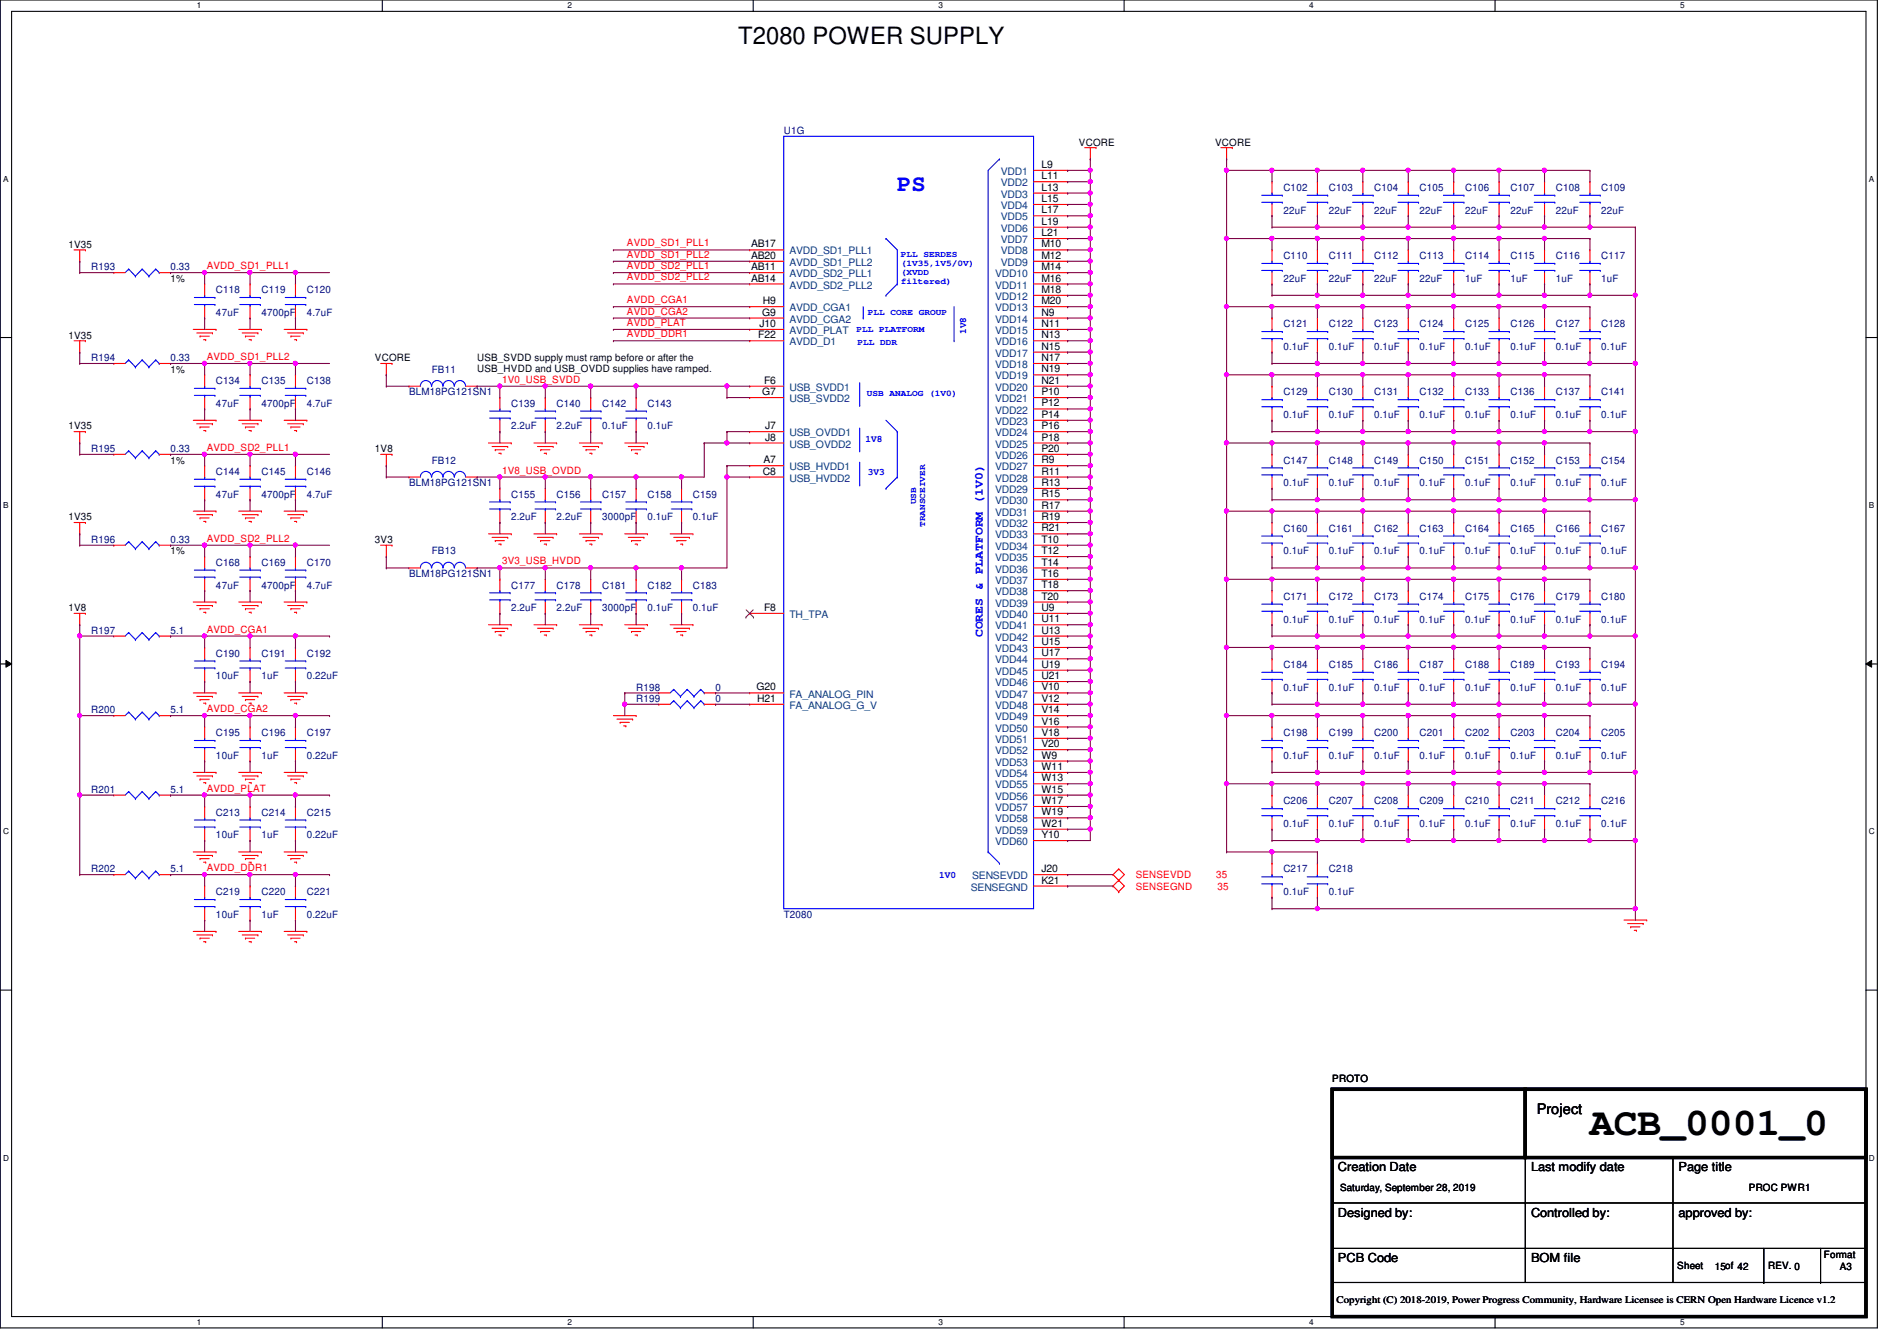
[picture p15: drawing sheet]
<svg xmlns="http://www.w3.org/2000/svg" width="297mm" height="210mm" viewBox="0 0 297 210" stroke-linecap="round" stroke-linejoin="round" font-family="sans-serif">
<defs><g id="words">
<text font-size="6.2" x="249" y="177.7">ACB_0001_0</text>
<text font-size="3.7" x="115.6" y="6.9">T2080 POWER SUPPLY</text>
<text font-size="3.7" fill="#00f" x="140.5" y="29.8">PS</text>
<text font-size="2.3" x="240.6" y="174.4">Project</text>
<text font-size="1.9" fill="#00f" x="153.9" y="99.7" transform="rotate(-90 153.9 99.7)">CORES &amp; PLATFORM (1V0)</text>
<g font-size="1.9">
<text x="209.5" y="183.3">Creation Date</text>
<text x="239.7" y="183.3">Last modify date</text>
<text x="262.8" y="183.3">Page title</text>
<text x="209.5" y="190.4">Designed by:</text>
<text x="239.7" y="190.4">Controlled by:</text>
<text x="262.8" y="190.4">approved by:</text>
<text x="209.5" y="197.5">PCB Code</text>
<text x="239.7" y="197.5">BOM file</text>
</g>
<g font-size="1.6" fill="#00007f">
<text x="122.7" y="21">U1G</text>
<text x="201" y="29.9">C102</text>
<text x="208.1" y="29.9">C103</text>
<text x="215.2" y="29.9">C104</text>
<text x="222.3" y="29.9">C105</text>
<text x="229.4" y="29.9">C106</text>
<text x="236.5" y="29.9">C107</text>
<text x="243.6" y="29.9">C108</text>
<text x="250.7" y="29.9">C109</text>
<text x="201" y="33.4">22uF</text>
<text x="208.1" y="33.4">22uF</text>
<text x="215.2" y="33.4">22uF</text>
<text x="222.3" y="33.4">22uF</text>
<text x="229.4" y="33.4">22uF</text>
<text x="236.5" y="33.4">22uF</text>
<text x="243.6" y="33.4">22uF</text>
<text x="250.7" y="33.4">22uF</text>
<text x="201" y="40.6">C110</text>
<text x="208.1" y="40.6">C111</text>
<text x="215.2" y="40.6">C112</text>
<text x="222.3" y="40.6">C113</text>
<text x="229.4" y="40.6">C114</text>
<text x="236.5" y="40.6">C115</text>
<text x="243.6" y="40.6">C116</text>
<text x="250.7" y="40.6">C117</text>
<text x="14.3" y="42.3">R193</text>
<text x="26.7" y="42.3">0.33</text>
<text x="33.8" y="45.9">C118</text>
<text x="40.9" y="45.9">C119</text>
<text x="48" y="45.9">C120</text>
<text x="201" y="44.1">22uF</text>
<text x="208.1" y="44.1">22uF</text>
<text x="215.2" y="44.1">22uF</text>
<text x="222.3" y="44.1">22uF</text>
<text x="229.4" y="44.1">1uF</text>
<text x="236.5" y="44.1">1uF</text>
<text x="243.6" y="44.1">1uF</text>
<text x="250.7" y="44.1">1uF</text>
<text x="33.8" y="49.4">47uF</text>
<text x="40.9" y="49.4">4700pF</text>
<text x="48" y="49.4">4.7uF</text>
<text x="201" y="51.2">C121</text>
<text x="208.1" y="51.2">C122</text>
<text x="215.2" y="51.2">C123</text>
<text x="222.3" y="51.2">C124</text>
<text x="229.4" y="51.2">C125</text>
<text x="236.5" y="51.2">C126</text>
<text x="243.6" y="51.2">C127</text>
<text x="250.7" y="51.2">C128</text>
<text x="14.3" y="56.6">R194</text>
<text x="26.7" y="56.6">0.33</text>
<text x="67.6" y="58.3">FB11</text>
<text x="201" y="54.8">0.1uF</text>
<text x="208.1" y="54.8">0.1uF</text>
<text x="215.2" y="54.8">0.1uF</text>
<text x="222.3" y="54.8">0.1uF</text>
<text x="229.4" y="54.8">0.1uF</text>
<text x="236.5" y="54.8">0.1uF</text>
<text x="243.6" y="54.8">0.1uF</text>
<text x="250.7" y="54.8">0.1uF</text>
<text x="33.8" y="60.1">C134</text>
<text x="33.8" y="63.7">47uF</text>
<text x="40.9" y="60.1">C135</text>
<text x="40.9" y="63.7">4700pF</text>
<text x="48" y="60.1">C138</text>
<text x="48" y="63.7">4.7uF</text>
<text x="64" y="61.9">BLM18PG121SN1</text>
<text x="80" y="63.7">C139</text>
<text x="87.2" y="63.7">C140</text>
<text x="94.3" y="63.7">C142</text>
<text x="101.4" y="63.7">C143</text>
<text x="201" y="61.9">C129</text>
<text x="201" y="65.4">0.1uF</text>
<text x="208.1" y="61.9">C130</text>
<text x="208.1" y="65.4">0.1uF</text>
<text x="215.2" y="61.9">C131</text>
<text x="215.2" y="65.4">0.1uF</text>
<text x="222.3" y="61.9">C132</text>
<text x="222.3" y="65.4">0.1uF</text>
<text x="229.4" y="61.9">C133</text>
<text x="229.4" y="65.4">0.1uF</text>
<text x="236.5" y="61.9">C136</text>
<text x="236.5" y="65.4">0.1uF</text>
<text x="243.6" y="61.9">C137</text>
<text x="243.6" y="65.4">0.1uF</text>
<text x="250.7" y="61.9">C141</text>
<text x="250.7" y="65.4">0.1uF</text>
<text x="14.3" y="70.8">R195</text>
<text x="26.7" y="70.8">0.33</text>
<text x="80" y="67.2">2.2uF</text>
<text x="87.2" y="67.2">2.2uF</text>
<text x="94.3" y="67.2">0.1uF</text>
<text x="101.4" y="67.2">0.1uF</text>
<text x="33.8" y="74.3">C144</text>
<text x="33.8" y="77.9">47uF</text>
<text x="40.9" y="74.3">C145</text>
<text x="40.9" y="77.9">4700pF</text>
<text x="48" y="74.3">C146</text>
<text x="48" y="77.9">4.7uF</text>
<text x="64" y="76.1">BLM18PG121SN1</text>
<text x="67.6" y="72.6">FB12</text>
<text x="80" y="77.9">C155</text>
<text x="87.2" y="77.9">C156</text>
<text x="94.3" y="77.9">C157</text>
<text x="101.4" y="77.9">C158</text>
<text x="108.5" y="77.9">C159</text>
<text x="201" y="72.6">C147</text>
<text x="201" y="76.1">0.1uF</text>
<text x="208.1" y="72.6">C148</text>
<text x="208.1" y="76.1">0.1uF</text>
<text x="215.2" y="72.6">C149</text>
<text x="215.2" y="76.1">0.1uF</text>
<text x="222.3" y="72.6">C150</text>
<text x="222.3" y="76.1">0.1uF</text>
<text x="229.4" y="72.6">C151</text>
<text x="229.4" y="76.1">0.1uF</text>
<text x="236.5" y="72.6">C152</text>
<text x="236.5" y="76.1">0.1uF</text>
<text x="243.6" y="72.6">C153</text>
<text x="243.6" y="76.1">0.1uF</text>
<text x="250.7" y="72.6">C154</text>
<text x="250.7" y="76.1">0.1uF</text>
<text x="80" y="81.4">2.2uF</text>
<text x="87.2" y="81.4">2.2uF</text>
<text x="94.3" y="81.4">3000pF</text>
<text x="101.4" y="81.4">0.1uF</text>
<text x="108.5" y="81.4">0.1uF</text>
<text x="201" y="83.2">C160</text>
<text x="208.1" y="83.2">C161</text>
<text x="215.2" y="83.2">C162</text>
<text x="222.3" y="83.2">C163</text>
<text x="229.4" y="83.2">C164</text>
<text x="236.5" y="83.2">C165</text>
<text x="243.6" y="83.2">C166</text>
<text x="250.7" y="83.2">C167</text>
<text x="14.3" y="85">R196</text>
<text x="26.7" y="85">0.33</text>
<text x="33.8" y="88.6">C168</text>
<text x="40.9" y="88.6">C169</text>
<text x="48" y="88.6">C170</text>
<text x="67.6" y="86.8">FB13</text>
<text x="201" y="86.8">0.1uF</text>
<text x="208.1" y="86.8">0.1uF</text>
<text x="215.2" y="86.8">0.1uF</text>
<text x="222.3" y="86.8">0.1uF</text>
<text x="229.4" y="86.8">0.1uF</text>
<text x="236.5" y="86.8">0.1uF</text>
<text x="243.6" y="86.8">0.1uF</text>
<text x="250.7" y="86.8">0.1uF</text>
<text x="33.8" y="92.1">47uF</text>
<text x="40.9" y="92.1">4700pF</text>
<text x="48" y="92.1">4.7uF</text>
<text x="64" y="90.3">BLM18PG121SN1</text>
<text x="80" y="92.1">C177</text>
<text x="80" y="95.7">2.2uF</text>
<text x="87.2" y="92.1">C178</text>
<text x="87.2" y="95.7">2.2uF</text>
<text x="94.3" y="92.1">C181</text>
<text x="94.3" y="95.7">3000pF</text>
<text x="101.4" y="92.1">C182</text>
<text x="101.4" y="95.7">0.1uF</text>
<text x="108.5" y="92.1">C183</text>
<text x="108.5" y="95.7">0.1uF</text>
<text x="201" y="93.9">C171</text>
<text x="208.1" y="93.9">C172</text>
<text x="215.2" y="93.9">C173</text>
<text x="222.3" y="93.9">C174</text>
<text x="229.4" y="93.9">C175</text>
<text x="236.5" y="93.9">C176</text>
<text x="243.6" y="93.9">C179</text>
<text x="250.7" y="93.9">C180</text>
<text x="14.3" y="99.2">R197</text>
<text x="26.7" y="99.2">5.1</text>
<text x="201" y="97.5">0.1uF</text>
<text x="208.1" y="97.5">0.1uF</text>
<text x="215.2" y="97.5">0.1uF</text>
<text x="222.3" y="97.5">0.1uF</text>
<text x="229.4" y="97.5">0.1uF</text>
<text x="236.5" y="97.5">0.1uF</text>
<text x="243.6" y="97.5">0.1uF</text>
<text x="250.7" y="97.5">0.1uF</text>
<text x="33.8" y="102.8">C190</text>
<text x="33.8" y="106.3">10uF</text>
<text x="40.9" y="102.8">C191</text>
<text x="40.9" y="106.3">1uF</text>
<text x="48" y="102.8">C192</text>
<text x="48" y="106.3">0.22uF</text>
<text x="201" y="104.6">C184</text>
<text x="208.1" y="104.6">C185</text>
<text x="215.2" y="104.6">C186</text>
<text x="222.3" y="104.6">C187</text>
<text x="229.4" y="104.6">C188</text>
<text x="236.5" y="104.6">C189</text>
<text x="243.6" y="104.6">C193</text>
<text x="250.7" y="104.6">C194</text>
<text x="14.3" y="111.7">R200</text>
<text x="26.7" y="111.7">5.1</text>
<text x="99.6" y="108.1">R198</text>
<text x="99.6" y="109.9">R199</text>
<text x="112.1" y="108.1">0</text>
<text x="112.1" y="109.9">0</text>
<text x="201" y="108.1">0.1uF</text>
<text x="208.1" y="108.1">0.1uF</text>
<text x="215.2" y="108.1">0.1uF</text>
<text x="222.3" y="108.1">0.1uF</text>
<text x="229.4" y="108.1">0.1uF</text>
<text x="236.5" y="108.1">0.1uF</text>
<text x="243.6" y="108.1">0.1uF</text>
<text x="250.7" y="108.1">0.1uF</text>
<text x="33.8" y="115.2">C195</text>
<text x="33.8" y="118.8">10uF</text>
<text x="40.9" y="115.2">C196</text>
<text x="40.9" y="118.8">1uF</text>
<text x="48" y="115.2">C197</text>
<text x="48" y="118.8">0.22uF</text>
<text x="201" y="115.2">C198</text>
<text x="201" y="118.8">0.1uF</text>
<text x="208.1" y="115.2">C199</text>
<text x="208.1" y="118.8">0.1uF</text>
<text x="215.2" y="115.2">C200</text>
<text x="215.2" y="118.8">0.1uF</text>
<text x="222.3" y="115.2">C201</text>
<text x="222.3" y="118.8">0.1uF</text>
<text x="229.4" y="115.2">C202</text>
<text x="229.4" y="118.8">0.1uF</text>
<text x="236.5" y="115.2">C203</text>
<text x="236.5" y="118.8">0.1uF</text>
<text x="243.6" y="115.2">C204</text>
<text x="243.6" y="118.8">0.1uF</text>
<text x="250.7" y="115.2">C205</text>
<text x="250.7" y="118.8">0.1uF</text>
<text x="14.3" y="124.1">R201</text>
<text x="26.7" y="124.1">5.1</text>
<text x="201" y="125.9">C206</text>
<text x="208.1" y="125.9">C207</text>
<text x="215.2" y="125.9">C208</text>
<text x="222.3" y="125.9">C209</text>
<text x="229.4" y="125.9">C210</text>
<text x="236.5" y="125.9">C211</text>
<text x="243.6" y="125.9">C212</text>
<text x="250.7" y="125.9">C216</text>
<text x="33.8" y="127.7">C213</text>
<text x="33.8" y="131.2">10uF</text>
<text x="40.9" y="127.7">C214</text>
<text x="40.9" y="131.2">1uF</text>
<text x="48" y="127.7">C215</text>
<text x="48" y="131.2">0.22uF</text>
<text x="201" y="129.5">0.1uF</text>
<text x="208.1" y="129.5">0.1uF</text>
<text x="215.2" y="129.5">0.1uF</text>
<text x="222.3" y="129.5">0.1uF</text>
<text x="229.4" y="129.5">0.1uF</text>
<text x="236.5" y="129.5">0.1uF</text>
<text x="243.6" y="129.5">0.1uF</text>
<text x="250.7" y="129.5">0.1uF</text>
<text x="14.3" y="136.6">R202</text>
<text x="26.7" y="136.6">5.1</text>
<text x="201" y="136.6">C217</text>
<text x="208.1" y="136.6">C218</text>
<text x="33.8" y="140.1">C219</text>
<text x="33.8" y="143.7">10uF</text>
<text x="40.9" y="140.1">C220</text>
<text x="40.9" y="143.7">1uF</text>
<text x="48" y="140.1">C221</text>
<text x="48" y="143.7">0.22uF</text>
<text x="122.7" y="143.7">T2080</text>
<text x="201" y="140.1">0.1uF</text>
<text x="208.1" y="140.1">0.1uF</text>
</g>
<g font-size="1.6">
<text x="168.9" y="22.8">VCORE</text>
<text x="190.3" y="22.8">VCORE</text>
<text x="163.1" y="26.3">L9</text>
<text x="163.1" y="28.1">L11</text>
<text x="163.1" y="29.8">L13</text>
<text x="163.1" y="31.6">L15</text>
<text x="163.1" y="33.4">L17</text>
<text x="163.1" y="35.2">L19</text>
<text x="10.7" y="38.8">1V35</text>
<text x="117.6" y="38.7">AB17</text>
<text x="117.6" y="40.5">AB20</text>
<text x="163.1" y="37">L21</text>
<text x="163.1" y="38.7">M10</text>
<text x="163.1" y="40.5">M12</text>
<text x="26.7" y="44.1">1%</text>
<text x="117.6" y="42.3">AB11</text>
<text x="117.6" y="44.1">AB14</text>
<text x="119.5" y="47.6">H9</text>
<text x="163.1" y="42.3">M14</text>
<text x="163.1" y="44.1">M16</text>
<text x="163.1" y="45.8">M18</text>
<text x="163.1" y="47.6">M20</text>
<text x="10.7" y="53">1V35</text>
<text x="118.7" y="53">F22</text>
<text x="118.9" y="51.2">J10</text>
<text x="119.3" y="49.4">G9</text>
<text x="163.1" y="49.4">N9</text>
<text x="163.1" y="51.2">N11</text>
<text x="163.1" y="53">N13</text>
<text x="26.7" y="58.3">1%</text>
<text x="58.7" y="56.6">VCORE</text>
<text x="74.7" y="56.6">USB_SVDD supply must ramp before or after the</text>
<text x="74.7" y="58.2">USB_HVDD and USB_OVDD supplies have ramped.</text>
<text x="163.1" y="54.7">N15</text>
<text x="163.1" y="56.5">N17</text>
<text x="163.1" y="58.3">N19</text>
<text x="119.3" y="61.8">G7</text>
<text x="119.6" y="60.1">F6</text>
<text x="163.1" y="60.1">N21</text>
<text x="163.1" y="61.8">P10</text>
<text x="163.1" y="63.6">P12</text>
<text x="163.1" y="65.4">P14</text>
<text x="10.7" y="67.2">1V35</text>
<text x="58.7" y="70.8">1V8</text>
<text x="119.8" y="69">J8</text>
<text x="119.8" y="67.2">J7</text>
<text x="163.1" y="67.2">P16</text>
<text x="163.1" y="69">P18</text>
<text x="163.1" y="70.7">P20</text>
<text x="26.7" y="72.6">1%</text>
<text x="119.5" y="74.3">C8</text>
<text x="119.5" y="72.5">A7</text>
<text x="163.1" y="72.5">R9</text>
<text x="163.1" y="74.3">R11</text>
<text x="163.1" y="76.1">R13</text>
<text x="163.1" y="77.9">R15</text>
<text x="10.7" y="81.4">1V35</text>
<text x="163.1" y="79.6">R17</text>
<text x="163.1" y="81.4">R19</text>
<text x="163.1" y="83.2">R21</text>
<text x="26.7" y="86.8">1%</text>
<text x="58.7" y="85">3V3</text>
<text x="163.1" y="85">T10</text>
<text x="163.1" y="86.7">T12</text>
<text x="163.1" y="88.5">T14</text>
<text x="10.7" y="95.7">1V8</text>
<text x="119.6" y="95.6">F8</text>
<text x="163.1" y="90.3">T16</text>
<text x="163.1" y="92.1">T18</text>
<text x="163.1" y="93.9">T20</text>
<text x="163.1" y="95.6">U9</text>
<text x="163.1" y="97.4">U11</text>
<text x="163.1" y="99.2">U13</text>
<text x="163.1" y="101">U15</text>
<text x="163.1" y="102.7">U17</text>
<text x="163.1" y="104.5">U19</text>
<text x="163.1" y="106.3">U21</text>
<text x="118.4" y="108.1">G20</text>
<text x="118.6" y="109.9">H21</text>
<text x="163.1" y="108.1">V10</text>
<text x="163.1" y="109.9">V12</text>
<text x="163.1" y="111.6">V14</text>
<text x="163.1" y="113.4">V16</text>
<text x="163.1" y="115.2">V18</text>
<text x="163.1" y="117">V20</text>
<text x="163.1" y="118.7">W9</text>
<text x="163.1" y="120.5">W11</text>
<text x="163.1" y="122.3">W13</text>
<text x="163.1" y="124.1">W15</text>
<text x="163.1" y="125.9">W17</text>
<text x="163.1" y="127.6">W19</text>
<text x="163.1" y="129.4">W21</text>
<text x="163.1" y="131.2">Y10</text>
<text x="163.1" y="136.5">J20</text>
<text x="163.1" y="138.3">K21</text>
<text x="208.6" y="169.3">PROTO</text>
<text x="209.8" y="186.4">Saturday, September 28, 2019</text>
<text x="273.9" y="186.4">PROC PWR1</text>
<text x="285.6" y="196.8">Format</text>
<text x="209.3" y="203.9">Copyright (C) 2018-2019, Power Progress Community, Hardware Licensee is CERN Open Hardware Licence v1.2</text>
<text x="262.6" y="198.6">Sheet</text>
<text x="268.5" y="198.8">15of 42</text>
<text x="276.9" y="198.6">REV. 0</text>
<text x="288.1" y="198.8">A3</text>
</g>
<g font-size="1.6" fill="#00407f">
<text x="156.7" y="27.4">VDD1</text>
<text x="156.7" y="29.2">VDD2</text>
<text x="156.7" y="30.9">VDD3</text>
<text x="156.7" y="32.7">VDD4</text>
<text x="156.7" y="34.5">VDD5</text>
<text x="123.6" y="39.8">AVDD_SD1_PLL1</text>
<text x="123.6" y="41.6">AVDD_SD1_PLL2</text>
<text x="156.7" y="36.3">VDD6</text>
<text x="156.7" y="38.1">VDD7</text>
<text x="156.7" y="39.8">VDD8</text>
<text x="156.7" y="41.6">VDD9</text>
<text x="123.6" y="43.4">AVDD_SD2_PLL1</text>
<text x="123.6" y="45.2">AVDD_SD2_PLL2</text>
<text x="155.8" y="43.4">VDD10</text>
<text x="155.8" y="45.2">VDD11</text>
<text x="155.8" y="46.9">VDD12</text>
<text x="123.6" y="50.5">AVDD_CGA2</text>
<text x="123.6" y="52.3">AVDD_PLAT</text>
<text x="123.6" y="48.7">AVDD_CGA1</text>
<text x="155.8" y="48.7">VDD13</text>
<text x="155.8" y="50.5">VDD14</text>
<text x="155.8" y="52.3">VDD15</text>
<text x="123.6" y="54.1">AVDD_D1</text>
<text x="155.8" y="54.1">VDD16</text>
<text x="155.8" y="55.8">VDD17</text>
<text x="155.8" y="57.6">VDD18</text>
<text x="155.8" y="59.4">VDD19</text>
<text x="123.6" y="62.9">USB_SVDD2</text>
<text x="123.6" y="61.2">USB_SVDD1</text>
<text x="155.8" y="61.2">VDD20</text>
<text x="155.8" y="62.9">VDD21</text>
<text x="155.8" y="64.7">VDD22</text>
<text x="123.6" y="70.1">USB_OVDD2</text>
<text x="123.6" y="68.3">USB_OVDD1</text>
<text x="155.8" y="66.5">VDD23</text>
<text x="155.8" y="68.3">VDD24</text>
<text x="155.8" y="70.1">VDD25</text>
<text x="155.8" y="71.8">VDD26</text>
<text x="123.6" y="73.6">USB_HVDD1</text>
<text x="123.6" y="75.4">USB_HVDD2</text>
<text x="155.8" y="73.6">VDD27</text>
<text x="155.8" y="75.4">VDD28</text>
<text x="155.8" y="77.2">VDD29</text>
<text x="155.8" y="79">VDD30</text>
<text x="155.8" y="80.7">VDD31</text>
<text x="155.8" y="82.5">VDD32</text>
<text x="155.8" y="84.3">VDD33</text>
<text x="155.8" y="86.1">VDD34</text>
<text x="155.8" y="87.8">VDD35</text>
<text x="155.8" y="89.6">VDD36</text>
<text x="155.8" y="91.4">VDD37</text>
<text x="155.8" y="93.2">VDD38</text>
<text x="155.8" y="95">VDD39</text>
<text x="123.6" y="96.7">TH_TPA</text>
<text x="155.8" y="96.7">VDD40</text>
<text x="155.8" y="98.5">VDD41</text>
<text x="155.8" y="100.3">VDD42</text>
<text x="155.8" y="102.1">VDD43</text>
<text x="155.8" y="103.8">VDD44</text>
<text x="155.8" y="105.6">VDD45</text>
<text x="155.8" y="107.4">VDD46</text>
<text x="123.6" y="109.2">FA_ANALOG_PIN</text>
<text x="123.6" y="111">FA_ANALOG_G_V</text>
<text x="155.8" y="109.2">VDD47</text>
<text x="155.8" y="111">VDD48</text>
<text x="155.8" y="112.7">VDD49</text>
<text x="155.8" y="114.5">VDD50</text>
<text x="155.8" y="116.3">VDD51</text>
<text x="155.8" y="118.1">VDD52</text>
<text x="155.8" y="119.8">VDD53</text>
<text x="155.8" y="121.6">VDD54</text>
<text x="155.8" y="123.4">VDD55</text>
<text x="155.8" y="125.2">VDD56</text>
<text x="155.8" y="127">VDD57</text>
<text x="155.8" y="128.7">VDD58</text>
<text x="155.8" y="130.5">VDD59</text>
<text x="152.2" y="137.6">SENSEVDD</text>
<text x="155.8" y="132.3">VDD60</text>
<text x="152" y="139.4">SENSEGND</text>
</g>
<g font-size="1.6" fill="#f00">
<text x="98.2" y="38.6">AVDD_SD1_PLL1</text>
<text x="98.2" y="40.3">AVDD_SD1_PLL2</text>
<text x="32.4" y="42.1">AVDD_SD1_PLL1</text>
<text x="98.2" y="42.1">AVDD_SD2_PLL1</text>
<text x="98.2" y="43.9">AVDD_SD2_PLL2</text>
<text x="98.2" y="47.5">AVDD_CGA1</text>
<text x="98.2" y="49.2">AVDD_CGA2</text>
<text x="98.2" y="51">AVDD_PLAT</text>
<text x="98.2" y="52.8">AVDD_DDR1</text>
<text x="32.4" y="56.3">AVDD_SD1_PLL2</text>
<text x="78.6" y="59.9">1V0_USB_SVDD</text>
<text x="32.4" y="70.6">AVDD_SD2_PLL1</text>
<text x="78.6" y="74.1">1V8_USB_OVDD</text>
<text x="32.4" y="84.8">AVDD_SD2_PLL2</text>
<text x="78.6" y="88.3">3V3_USB_HVDD</text>
<text x="32.4" y="99">AVDD_CGA1</text>
<text x="32.4" y="111.5">AVDD_CGA2</text>
<text x="32.4" y="123.9">AVDD_PLAT</text>
<text x="32.4" y="136.4">AVDD_DDR1</text>
<text x="177.8" y="137.5">SENSEVDD</text>
<text x="190.5" y="137.5">35</text>
<text x="177.8" y="139.2">SENSEGND</text>
<text x="190.6" y="139.2">35</text>
</g>
<g font-size="1.6" fill="#00f">
<text x="151.3" y="52.3" transform="rotate(-90 151.3 52.3)">1V8</text>
<text x="135.5" y="69.2">1V8</text>
<text x="135.9" y="74.3">3V3</text>
<text x="147.1" y="137.5">1V0</text>
</g>
<g font-size="1.4" fill="#00f">
<text x="141.1" y="40.3">PLL SERDES</text>
<text x="141.1" y="41.7">(1V35,1V5/0V)</text>
<text x="141.1" y="43.1">(XVDD</text>
<text x="141.1" y="44.4">filtered)</text>
<text x="134.1" y="52">PLL PLATFORM</text>
<text x="134.3" y="53.9">PLL DDR</text>
<text x="135.9" y="49.3">PLL CORE GROUP</text>
<text x="135.7" y="61.9">USB ANALOG (1V0)</text>
<text x="143.5" y="79" transform="rotate(-90 143.5 79)">USB</text>
<text x="144.9" y="82.5" transform="rotate(-90 144.9 82.5)">TRANSCEIVER</text>
</g>
<g font-size="1.3">
<text x="30.8" y="1.3">1</text>
<text x="88.9" y="1.3">2</text>
<text x="146.9" y="1.3">3</text>
<text x="205" y="1.3">4</text>
<text x="263.1" y="1.3">5</text>
<text x=".5" y="28.4">A</text>
<text x="292.6" y="28.4">A</text>
<text x=".5" y="79.5">B</text>
<text x="292.6" y="79.5">B</text>
<text x=".5" y="130.6">C</text>
<text x="292.6" y="130.6">C</text>
<text x=".5" y="181.7">D</text>
<text x="292.6" y="181.7">D</text>
<text x="30.8" y="207.4">1</text>
<text x="88.9" y="207.4">2</text>
<text x="146.9" y="207.4">3</text>
<text x="205" y="207.4">4</text>
<text x="263.1" y="207.4">5</text>
</g>
</g></defs>
<path d="M0 0h294v207.9h-294zM1.8 1.8h290.4v204.3h-290.4z" fill="none" stroke="#000" stroke-width=".17"/>
<g fill="#fff">
<path d="M30.8 .2h.7v1.4h-.7z"/>
<path d="M30.8 206.2h.7v1.4h-.7z"/>
</g>
<path d="M59.9 0v1.8M59.9 206.1v1.8" fill="none" stroke="#000" stroke-width=".17"/>
<g fill="#fff">
<path d="M88.9 .2h.6v1.4h-.6z"/>
<path d="M88.9 206.2h.6v1.4h-.6z"/>
</g>
<path d="M117.9 0v1.8M117.9 206.1v1.8" fill="none" stroke="#000" stroke-width=".17"/>
<g fill="#fff">
<path d="M146.9 .2h.7v1.4h-.7z"/>
<path d="M146.9 206.2h.7v1.4h-.7z"/>
</g>
<path d="M176 0v1.8M176 206.1v1.8" fill="none" stroke="#000" stroke-width=".17"/>
<g fill="#fff">
<path d="M205 .2h.7v1.4h-.7z"/>
<path d="M205 206.2h.7v1.4h-.7z"/>
</g>
<path d="M234.1 0v1.8M234.1 206.1v1.8" fill="none" stroke="#000" stroke-width=".17"/>
<g fill="#fff">
<path d="M263.1 .2h.7v1.4h-.7z"/>
<path d="M263.1 206.2h.7v1.4h-.7z"/>
<path d="M.5 27.3h.8v1.4h-.8z"/>
<path d="M292.6 27.3h.9v1.4h-.9z"/>
<path d="M.5 78.4h.8v1.4h-.8z"/>
<path d="M292.6 78.4h.9v1.4h-.9z"/>
</g>
<path d="M0 52.8h1.8M292.2 52.8h1.8" fill="none" stroke="#000" stroke-width=".17"/>
<g fill="#fff">
<path d="M.5 129.5h.9v1.4h-.9z"/>
<path d="M292.6 129.5h.9v1.4h-.9z"/>
</g>
<path d="M0 103.9h1.8M292.2 103.9h1.8" fill="none" stroke="#000" stroke-width=".17"/>
<path d="M.9 103.4l.9 .5-.9 .5zM292.2 103.9l.9-.5v1z" fill="#000"/>
<path d="M.9 103.4l.9 .5-.9 .5zM292.2 103.9l.9-.5v1z" fill="none" stroke="#000" stroke-width=".16"/>
<g fill="#fff">
<path d="M.5 180.5h.9v1.4h-.9z"/>
<path d="M292.6 180.5h.9v1.4h-.9z"/>
</g>
<g fill="none" stroke="#000" stroke-width=".17">
<path d="M0 155h1.8M292.2 155h1.8M208.6 170.5h8.9M217.5 170.5h.1M208.6 188.3h83.6M208.6 195.4h83.6M238.8 188.3h.1M238.8 195.4h.1M238.8 195.4v5.3h-30.2M238.8 181.2v14.2M262 188.3h.1M262 195.4h.1"/>
<path d="M262 195.4v5.3h-23.2M262 181.2v14.2M276.2 195.4v5.3M285.1 195.4v5.3M292.2 188.3h.1M292.2 195.4h.1M262 200.7h30.2M276.2 200.7h.1M285.1 200.7h.1M292.2 200.7h.1"/>
</g>
<g fill="none" stroke="#f00" stroke-width=".17">
<path d="M11.6 39.1h1.8M12.5 39.1v1.8M13.4 39.1h.1M117.4 39.1h.1M117.4 39.1h5.3M161.8 39.1h5.4M161.8 26.7h5.4M161.8 28.4h5.4M161.8 30.2h5.4M161.8 32h5.4M161.8 33.8h5.4M161.8 35.6h5.4"/>
<path d="M161.8 37.3h5.4M167.2 26.7h.1M167.2 28.4h.1M167.2 30.2h.1M167.2 32h.1M167.2 33.8h.1M167.2 35.6h.1M167.2 37.3h.1M167.2 39.1h.1M169.8 23.1h1.8M170.7 24.9h.1M170.7 23.1v1.8"/>
<path d="M171.6 23.1h.1M191.2 23.1h1.8M192.1 24.9h.1M192.1 23.1v1.8M193 23.1h.1M199.2 39.1h.1M199.2 28.4h.1M199.2 33.8h.1M199.2 28.4v1.8M199.2 32v1.8M199.2 39.1v1.8M206.3 28.4h.1"/>
<path d="M206.3 33.8h.1M206.3 39.1h.1M206.3 28.4v1.8M206.3 32v1.8M206.3 39.1v1.8M213.4 39.1h.1M213.4 28.4h.1M213.4 33.8h.1M213.4 28.4v1.8M213.4 32v1.8M213.4 39.1v1.8M220.5 39.1h.1"/>
<path d="M220.5 28.4h.1M220.5 33.8h.1M220.5 28.4v1.8M220.5 32v1.8M220.5 39.1v1.8M227.6 39.1h.1M227.6 28.4h.1M227.6 33.8h.1M227.6 28.4v1.8M227.6 32v1.8M227.6 39.1v1.8M234.7 39.1h.1"/>
<path d="M234.7 28.4h.1M234.7 33.8h.1M234.7 28.4v1.8M234.7 32v1.8M234.7 39.1v1.8M241.8 39.1h.1M241.8 28.4h.1M241.8 33.8h.1M241.8 28.4v1.8M241.8 32v1.8M241.8 39.1v1.8M249 39.1h.1"/>
<path d="M249 28.4h.1M249 33.8h.1M249 28.4v1.8M249 32v1.8M249 39.1v1.8M11.6 53.3h1.8M12.5 40.9h.1M12.5 55.1h.1M12.5 53.3v1.8M13.4 53.3h.1M17.8 56.9h.1M17.8 42.7h.1"/>
<path d="M17.8 56.9h1.8M17.8 42.7h1.8M24.9 56.9h1.8M24.9 42.7h1.8M26.7 56.9h.1M26.7 42.7h.1M30.3 51.6h3.5M30.8 52.1h2.5M31.3 52.6h.1M31.3 52.6h1.5M31.9 53.2h.3M32 58.7h.1"/>
<path d="M32 44.4h.1M32 49.8h.1M32 44.4v1.8M32 48v1.8M32 58.7v1.8M32.2 53.2h.1M33.3 52.1h.1M33.8 51.6h.1M37.4 51.6h3.5M37.9 52.1h2.5M38.4 52.6h.1M38.4 52.6h1.5"/>
<path d="M39 53.2h.3M39.2 58.7h.1M39.2 44.4h.1M39.2 49.8h.1M39.2 44.4v1.8M39.2 48v1.8M39.2 58.7v1.8M39.3 53.2h.1M40.4 52.1h.1M40.9 51.6h.1M44.5 51.6h3.5M45 52.1h2.5"/>
<path d="M45.5 52.6h.1M45.5 52.6h1.5M46.1 53.2h.3M46.3 58.7h.1M46.3 44.4h.1M46.3 49.8h.1M46.3 44.4v1.8M46.3 48v1.8M46.3 58.7v1.8M46.4 53.2h.1M47.5 52.1h.1M48 51.6h.1"/>
<path d="M59.6 56.9h1.8M60.5 58.7h.1M60.5 56.9v1.8M61.4 56.9h.1M117.4 49.8h.1M117.4 51.6h.1M117.4 48h.1M117.4 53.3h.1M117.4 40.9h.1M117.4 42.7h.1M117.4 44.4h.1M117.4 51.6h5.3"/>
<path d="M117.4 53.3h5.3M117.4 42.7h5.3M117.4 49.8h5.3M117.4 48h5.3M117.4 40.9h5.3M117.4 44.4h5.3M161.8 56.9h5.4M161.8 51.6h5.4M161.8 53.3h5.4M161.8 42.7h5.4M161.8 49.8h5.4M161.8 48h5.4"/>
<path d="M161.8 40.9h5.4M161.8 44.4h5.4M161.8 46.2h5.4M161.8 55.1h5.4M161.8 58.7h5.4M167.2 40.9h.1M167.2 42.7h.1M167.2 44.4h.1M167.2 46.2h.1M167.2 48h.1M167.2 49.8h.1M167.2 51.6h.1"/>
<path d="M167.2 53.3h.1M167.2 55.1h.1M167.2 56.9h.1M167.2 58.7h.1M199.2 44.4h.1M199.2 49.8h.1M199.2 55.1h.1M199.2 42.7v1.7M199.2 49.8v1.8M199.2 53.3v1.8M206.3 49.8h.1M206.3 55.1h.1"/>
<path d="M206.3 44.4h.1M206.3 42.7v1.7M206.3 49.8v1.8M206.3 53.3v1.8M213.4 44.4h.1M213.4 49.8h.1M213.4 55.1h.1M213.4 42.7v1.7M213.4 49.8v1.8M213.4 53.3v1.8M220.5 44.4h.1M220.5 49.8h.1"/>
<path d="M220.5 55.1h.1M220.5 42.7v1.7M220.5 49.8v1.8M220.5 53.3v1.8M227.6 44.4h.1M227.6 49.8h.1M227.6 55.1h.1M227.6 42.7v1.7M227.6 49.8v1.8M227.6 53.3v1.8M234.7 44.4h.1M234.7 49.8h.1"/>
<path d="M234.7 55.1h.1M234.7 42.7v1.7M234.7 49.8v1.8M234.7 53.3v1.8M241.8 44.4h.1M241.8 49.8h.1M241.8 55.1h.1M241.8 42.7v1.7M241.8 49.8v1.8M241.8 53.3v1.8M249 49.8h.1M249 55.1h.1"/>
<path d="M249 44.4h.1M249 42.7v1.7M249 49.8v1.8M249 53.3v1.8M11.6 67.6h1.8M12.5 69.3h.1M12.5 67.6v1.7M13.4 67.6h.1M17.8 71.1h.1M17.8 71.1h1.8M24.9 71.1h1.8M26.7 71.1h.1"/>
<path d="M30.3 65.8h3.5M30.8 66.3h2.5M31.3 66.8h.1M31.3 66.8h1.5M31.9 67.4h.3M32 64h.1M32 72.9h.1M32 78.2h.1M32 62.2v1.8M32 72.9v1.8M32 76.5v1.7M32.2 67.4h.1"/>
<path d="M33.3 66.3h.1M33.8 65.8h.1M37.4 65.8h3.5M37.9 66.3h2.5M38.4 66.8h.1M38.4 66.8h1.5M39 67.4h.3M39.2 64h.1M39.2 72.9h.1M39.2 78.2h.1M39.2 62.2v1.8M39.2 72.9v1.8"/>
<path d="M39.2 76.5v1.7M39.3 67.4h.1M40.4 66.3h.1M40.9 65.8h.1M44.5 65.8h3.5M45 66.3h2.5M45.5 66.8h.1M45.5 66.8h1.5M46.1 67.4h.3M46.3 72.9h.1M46.3 78.2h.1M46.3 64h.1"/>
<path d="M46.3 62.2v1.8M46.3 72.9v1.8M46.3 76.5v1.7M46.4 67.4h.1M47.5 66.3h.1M48 65.8h.1M59.6 71.1h1.8M60.5 72.9h.1M60.5 71.1v1.8M61.4 71.1h.1M64 74.7h.1M64 60.5h.1"/>
<path d="M64 74.7h1.8M64 60.5h1.8M72.9 74.7h1.8M72.9 60.5h1.8M74.7 74.7h.1M74.7 60.5h.1M76.5 69.3h3.5M77 69.9h2.5M77.6 70.4h.1M77.6 70.4h1.4M78.1 71h.3M78.3 76.5h.1"/>
<path d="M78.3 62.2h.1M78.3 67.6h.1M78.3 62.2v1.8M78.3 65.8v1.8M78.3 76.5v1.7M78.4 71h.1M79.5 69.9h.1M80 69.3h.1M83.6 69.3h3.6M84.2 69.9h2.4M84.7 70.4h.1M84.7 70.4h1.4"/>
<path d="M85.2 71h.4M85.4 76.5h.1M85.4 62.2h.1M85.4 67.6h.1M85.4 62.2v1.8M85.4 65.8v1.8M85.4 76.5v1.7M85.6 71h.1M86.6 69.9h.1M87.2 69.3h.1M90.7 69.3h3.6M91.3 69.9h2.4"/>
<path d="M91.8 70.4h.1M91.8 70.4h1.4M92.3 71h.4M92.5 76.5h.1M92.5 62.2h.1M92.5 67.6h.1M92.5 62.2v1.8M92.5 65.8v1.8M92.5 76.5v1.7M92.7 71h.1M93.7 69.9h.1M94.3 69.3h.1"/>
<path d="M97.8 69.3h3.6M98.4 69.9h2.4M98.9 70.4h.1M98.9 70.4h1.4M99.4 71h.4M99.6 62.2h.1M99.6 67.6h.1M99.6 76.5h.1M99.6 62.2v1.8M99.6 65.8v1.8M99.6 76.5v1.7M99.8 71h.1"/>
<path d="M100.8 69.9h.1M101.4 69.3h.1M106.7 76.5h.1M106.7 76.5v1.7M117.4 62.2h.1M117.4 69.3h.1M117.4 72.9h.1M117.4 74.7h.1M117.4 60.5h.1M117.4 67.6h.1M117.4 69.3h5.3M117.4 67.6h5.3"/>
<path d="M117.4 74.7h5.3M117.4 60.5h5.3M117.4 62.2h5.3M117.4 72.9h5.3M161.8 69.3h5.4M161.8 71.1h5.4M161.8 65.8h5.4M161.8 67.6h5.4M161.8 74.7h5.4M161.8 60.5h5.4M161.8 62.2h5.4M161.8 72.9h5.4"/>
<path d="M161.8 64h5.4M161.8 76.5h5.4M161.8 78.2h5.4M167.2 60.5h.1M167.2 62.2h.1M167.2 64h.1M167.2 65.8h.1M167.2 67.6h.1M167.2 69.3h.1M167.2 71.1h.1M167.2 72.9h.1M167.2 74.7h.1"/>
<path d="M167.2 76.5h.1M167.2 78.2h.1M199.2 71.1h.1M199.2 76.5h.1M199.2 60.5h.1M199.2 65.8h.1M199.2 60.5v1.7M199.2 64v1.8M199.2 71.1v1.8M199.2 74.7v1.8M206.3 71.1h.1M206.3 76.5h.1"/>
<path d="M206.3 60.5h.1M206.3 65.8h.1M206.3 60.5v1.7M206.3 64v1.8M206.3 71.1v1.8M206.3 74.7v1.8M213.4 71.1h.1M213.4 76.5h.1M213.4 60.5h.1M213.4 65.8h.1M213.4 60.5v1.7M213.4 64v1.8"/>
<path d="M213.4 71.1v1.8M213.4 74.7v1.8M220.5 60.5h.1M220.5 65.8h.1M220.5 71.1h.1M220.5 76.5h.1M220.5 60.5v1.7M220.5 64v1.8M220.5 71.1v1.8M220.5 74.7v1.8M227.6 60.5h.1M227.6 65.8h.1"/>
<path d="M227.6 71.1h.1M227.6 76.5h.1M227.6 60.5v1.7M227.6 64v1.8M227.6 71.1v1.8M227.6 74.7v1.8M234.7 71.1h.1M234.7 76.5h.1M234.7 60.5h.1M234.7 65.8h.1M234.7 60.5v1.7M234.7 64v1.8"/>
<path d="M234.7 71.1v1.8M234.7 74.7v1.8M241.8 60.5h.1M241.8 65.8h.1M241.8 71.1h.1M241.8 76.5h.1M241.8 60.5v1.7M241.8 64v1.8M241.8 71.1v1.8M241.8 74.7v1.8M249 71.1h.1M249 76.5h.1"/>
<path d="M249 60.5h.1M249 65.8h.1M249 60.5v1.7M249 64v1.8M249 71.1v1.8M249 74.7v1.8M11.6 96h1.8M11.6 81.8h1.8M12.5 97.8h.1M12.5 83.6h.1M12.5 81.8v1.8M12.5 96v1.8"/>
<path d="M13.4 96h.1M13.4 81.8h.1M17.8 85.3h.1M17.8 99.6h.1M17.8 85.3h1.8M17.8 99.6h1.8M24.9 85.3h1.8M24.9 99.6h1.8M26.7 85.3h.1M26.7 99.6h.1M30.3 80h3.5M30.3 94.2h3.5"/>
<path d="M30.8 80.6h2.5M30.8 94.8h2.5M31.3 81.1h.1M31.3 95.3h.1M31.3 81.1h1.5M31.3 95.3h1.5M31.9 81.6h.3M31.9 95.8h.3M32 87.1h.1M32 92.5h.1M32 87.1v1.8M32 90.7v1.8"/>
<path d="M32.2 81.6h.1M32.2 95.8h.1M33.3 80.6h.1M33.3 94.8h.1M33.8 80h.1M33.8 94.2h.1M37.4 80h3.5M37.4 94.2h3.5M37.9 80.6h2.5M37.9 94.8h2.5M38.4 81.1h.1M38.4 95.3h.1"/>
<path d="M38.4 81.1h1.5M38.4 95.3h1.5M39 81.6h.3M39 95.8h.3M39.2 87.1h.1M39.2 92.5h.1M39.2 87.1v1.8M39.2 90.7v1.8M39.3 81.6h.1M39.3 95.8h.1M40.4 80.6h.1M40.4 94.8h.1"/>
<path d="M40.9 80h.1M40.9 94.2h.1M44.5 80h3.5M44.5 94.2h3.5M45 80.6h2.5M45 94.8h2.5M45.5 81.1h.1M45.5 95.3h.1M45.5 81.1h1.5M45.5 95.3h1.5M46.1 81.6h.3M46.1 95.8h.3"/>
<path d="M46.3 87.1h.1M46.3 92.5h.1M46.3 87.1v1.8M46.3 90.7v1.8M46.4 81.6h.1M46.4 95.8h.1M47.5 80.6h.1M47.5 94.8h.1M48 80h.1M48 94.2h.1M59.6 85.3h1.8M60.5 87.1h.1"/>
<path d="M60.5 85.3v1.8M61.4 85.3h.1M64 88.9h.1M64 88.9h1.8M72.9 88.9h1.8M74.7 88.9h.1M76.5 97.8h3.5M76.5 83.6h3.5M77 98.3h2.5M77 84.1h2.5M77.6 98.8h.1M77.6 84.6h.1"/>
<path d="M77.6 98.8h1.4M77.6 84.6h1.4M78.1 99.4h.3M78.1 85.2h.3M78.3 81.8h.1M78.3 90.7h.1M78.3 96h.1M78.3 80v1.8M78.3 90.7v1.8M78.3 94.2v1.8M78.4 99.4h.1M78.4 85.2h.1"/>
<path d="M79.5 98.3h.1M79.5 84.1h.1M80 97.8h.1M80 83.6h.1M83.6 97.8h3.6M83.6 83.6h3.6M84.2 98.3h2.4M84.2 84.1h2.4M84.7 98.8h.1M84.7 84.6h.1M84.7 98.8h1.4M84.7 84.6h1.4"/>
<path d="M85.2 99.4h.4M85.2 85.2h.4M85.4 81.8h.1M85.4 90.7h.1M85.4 96h.1M85.4 80v1.8M85.4 90.7v1.8M85.4 94.2v1.8M85.6 99.4h.1M85.6 85.2h.1M86.6 98.3h.1M86.6 84.1h.1"/>
<path d="M87.2 97.8h.1M87.2 83.6h.1M90.7 97.8h3.6M90.7 83.6h3.6M91.3 98.3h2.4M91.3 84.1h2.4M91.8 98.8h.1M91.8 84.6h.1M91.8 98.8h1.4M91.8 84.6h1.4M92.3 99.4h.4M92.3 85.2h.4"/>
<path d="M92.5 81.8h.1M92.5 90.7h.1M92.5 96h.1M92.5 80v1.8M92.5 90.7v1.8M92.5 94.2v1.8M92.7 99.4h.1M92.7 85.2h.1M93.7 98.3h.1M93.7 84.1h.1M94.3 97.8h.1M94.3 83.6h.1"/>
<path d="M97.8 97.8h3.6M97.8 83.6h3.6M98.4 98.3h2.4M98.4 84.1h2.4M98.9 98.8h.1M98.9 84.6h.1M98.9 98.8h1.4M98.9 84.6h1.4M99.4 99.4h.4M99.4 85.2h.4M99.6 81.8h.1M99.6 90.7h.1"/>
<path d="M99.6 96h.1M99.6 80v1.8M99.6 90.7v1.8M99.6 94.2v1.8M99.8 99.4h.1M99.8 85.2h.1M100.8 98.3h.1M100.8 84.1h.1M101.4 97.8h.1M101.4 83.6h.1M104.9 97.8h3.6M104.9 83.6h3.6"/>
<path d="M105.5 98.3h2.4M105.5 84.1h2.4M106 98.8h.1M106 84.6h.1M106 98.8h1.4M106 84.6h1.4M106.5 99.4h.4M106.5 85.2h.4M106.7 90.7h.1M106.7 96h.1M106.7 81.8h.1M106.7 80v1.8"/>
<path d="M106.7 90.7v1.8M106.7 94.2v1.8M106.9 99.4h.1M106.9 85.2h.1M107.9 98.3h.1M107.9 84.1h.1M108.5 97.8h.1M108.5 83.6h.1M117.4 96h.1M117.4 96h5.3M161.8 97.8h5.4M161.8 85.3h5.4"/>
<path d="M161.8 83.6h5.4M161.8 96h5.4M161.8 80h5.4M161.8 94.2h5.4M161.8 81.8h5.4M161.8 99.6h5.4M161.8 88.9h5.4M161.8 87.1h5.4M161.8 90.7h5.4M161.8 92.5h5.4M167.2 80h.1M167.2 81.8h.1"/>
<path d="M167.2 83.6h.1M167.2 85.3h.1M167.2 87.1h.1M167.2 88.9h.1M167.2 90.7h.1M167.2 92.5h.1M167.2 94.2h.1M167.2 96h.1M167.2 97.8h.1M167.2 99.6h.1M199.2 81.8h.1M199.2 87.1h.1"/>
<path d="M199.2 92.5h.1M199.2 97.8h.1M199.2 81.8v1.8M199.2 85.3v1.8M199.2 92.5v1.7M199.2 96v1.8M206.3 81.8h.1M206.3 87.1h.1M206.3 92.5h.1M206.3 97.8h.1M206.3 81.8v1.8M206.3 85.3v1.8"/>
<path d="M206.3 92.5v1.7M206.3 96v1.8M213.4 81.8h.1M213.4 87.1h.1M213.4 92.5h.1M213.4 97.8h.1M213.4 81.8v1.8M213.4 85.3v1.8M213.4 92.5v1.7M213.4 96v1.8M220.5 92.5h.1M220.5 97.8h.1"/>
<path d="M220.5 81.8h.1M220.5 87.1h.1M220.5 81.8v1.8M220.5 85.3v1.8M220.5 92.5v1.7M220.5 96v1.8M227.6 92.5h.1M227.6 97.8h.1M227.6 81.8h.1M227.6 87.1h.1M227.6 81.8v1.8M227.6 85.3v1.8"/>
<path d="M227.6 92.5v1.7M227.6 96v1.8M234.7 92.5h.1M234.7 97.8h.1M234.7 81.8h.1M234.7 87.1h.1M234.7 81.8v1.8M234.7 85.3v1.8M234.7 92.5v1.7M234.7 96v1.8M241.8 81.8h.1M241.8 87.1h.1"/>
<path d="M241.8 92.5h.1M241.8 97.8h.1M241.8 81.8v1.8M241.8 85.3v1.8M241.8 92.5v1.7M241.8 96v1.8M249 92.5h.1M249 97.8h.1M249 81.8h.1M249 87.1h.1M249 81.8v1.8M249 85.3v1.8"/>
<path d="M249 92.5v1.7M249 96v1.8M17.8 112h.1M17.8 112h1.8M24.9 112h1.8M26.7 112h.1M30.3 108.5h3.5M30.8 109h2.5M31.3 109.5h.1M31.3 109.5h1.5M31.9 110.1h.3M32 113.8h.1"/>
<path d="M32 119.1h.1M32 101.3h.1M32 106.7h.1M32 101.3v1.8M32 104.9v1.8M32 113.8v1.8M32 117.3v1.8M32.2 110.1h.1M33.3 109h.1M33.8 108.5h.1M37.4 108.5h3.5M37.9 109h2.5"/>
<path d="M38.4 109.5h.1M38.4 109.5h1.5M39 110.1h.3M39.2 113.8h.1M39.2 119.1h.1M39.2 101.3h.1M39.2 106.7h.1M39.2 101.3v1.8M39.2 104.9v1.8M39.2 113.8v1.8M39.2 117.3v1.8M39.3 110.1h.1"/>
<path d="M40.4 109h.1M40.9 108.5h.1M44.5 108.5h3.5M45 109h2.5M45.5 109.5h.1M45.5 109.5h1.5M46.1 110.1h.3M46.3 101.3h.1M46.3 106.7h.1M46.3 113.8h.1M46.3 119.1h.1M46.3 101.3v1.8"/>
<path d="M46.3 104.9v1.8M46.3 113.8v1.8M46.3 117.3v1.8M46.4 110.1h.1M47.5 109h.1M48 108.5h.1M96.1 112h3.5M96.6 112.6h2.5M97.1 113.1h.1M97.1 113.1h1.4M97.7 113.6h.3M98 113.6h.1"/>
<path d="M99.1 112.6h.1M99.6 112h.1M103.2 108.5h.1M103.2 110.2h.1M103.2 108.5h1.7M103.2 110.2h1.7M110.3 108.5h1.8M110.3 110.2h1.8M112.1 108.5h.1M112.1 110.2h.1M117.4 108.5h.1M117.4 110.2h.1"/>
<path d="M117.4 108.5h5.3M117.4 110.2h5.3M161.8 112h5.4M161.8 108.5h5.4M161.8 110.2h5.4M161.8 101.3h5.4M161.8 103.1h5.4M161.8 104.9h5.4M161.8 106.7h5.4M161.8 113.8h5.4M161.8 115.6h5.4M161.8 117.3h5.4"/>
<path d="M161.8 119.1h5.4M167.2 101.3h.1M167.2 103.1h.1M167.2 104.9h.1M167.2 106.7h.1M167.2 108.5h.1M167.2 110.2h.1M167.2 112h.1M167.2 113.8h.1M167.2 115.6h.1M167.2 117.3h.1M167.2 119.1h.1"/>
<path d="M199.2 103.1h.1M199.2 108.5h.1M199.2 113.8h.1M199.2 119.1h.1M199.2 103.1v1.8M199.2 106.7v1.8M199.2 113.8v1.8M199.2 117.3v1.8M206.3 113.8h.1M206.3 119.1h.1M206.3 103.1h.1M206.3 108.5h.1"/>
<path d="M206.3 103.1v1.8M206.3 106.7v1.8M206.3 113.8v1.8M206.3 117.3v1.8M213.4 103.1h.1M213.4 108.5h.1M213.4 113.8h.1M213.4 119.1h.1M213.4 103.1v1.8M213.4 106.7v1.8M213.4 113.8v1.8M213.4 117.3v1.8"/>
<path d="M220.5 113.8h.1M220.5 119.1h.1M220.5 103.1h.1M220.5 108.5h.1M220.5 103.1v1.8M220.5 106.7v1.8M220.5 113.8v1.8M220.5 117.3v1.8M227.6 113.8h.1M227.6 119.1h.1M227.6 103.1h.1M227.6 108.5h.1"/>
<path d="M227.6 103.1v1.8M227.6 106.7v1.8M227.6 113.8v1.8M227.6 117.3v1.8M234.7 103.1h.1M234.7 108.5h.1M234.7 113.8h.1M234.7 119.1h.1M234.7 103.1v1.8M234.7 106.7v1.8M234.7 113.8v1.8M234.7 117.3v1.8"/>
<path d="M241.8 113.8h.1M241.8 119.1h.1M241.8 103.1h.1M241.8 108.5h.1M241.8 103.1v1.8M241.8 106.7v1.8M241.8 113.8v1.8M241.8 117.3v1.8M249 113.8h.1M249 119.1h.1M249 103.1h.1M249 108.5h.1"/>
<path d="M249 103.1v1.8M249 106.7v1.8M249 113.8v1.8M249 117.3v1.8M17.8 124.5h.1M17.8 136.9h.1M17.8 124.5h1.8M17.8 136.9h1.8M24.9 124.5h1.8M24.9 136.9h1.8M26.7 124.5h.1M26.7 136.9h.1"/>
<path d="M30.3 120.9h3.5M30.3 133.3h3.5M30.8 121.5h2.5M30.8 133.9h2.5M31.3 122h.1M31.3 134.4h.1M31.3 122h1.5M31.3 134.4h1.5M31.9 122.5h.3M31.9 135h.3M32 138.7h.1M32 126.2h.1"/>
<path d="M32 131.6h.1M32 126.2v1.8M32 129.8v1.8M32 138.7v1.8M32.2 122.5h.1M32.2 135h.1M33.3 121.5h.1M33.3 133.9h.1M33.8 120.9h.1M33.8 133.3h.1M37.4 120.9h3.5M37.4 133.3h3.5"/>
<path d="M37.9 121.5h2.5M37.9 133.9h2.5M38.4 122h.1M38.4 134.4h.1M38.4 122h1.5M38.4 134.4h1.5M39 122.5h.3M39 135h.3M39.2 138.7h.1M39.2 126.2h.1M39.2 131.6h.1M39.2 126.2v1.8"/>
<path d="M39.2 129.8v1.8M39.2 138.7v1.8M39.3 122.5h.1M39.3 135h.1M40.4 121.5h.1M40.4 133.9h.1M40.9 120.9h.1M40.9 133.3h.1M44.5 120.9h3.5M44.5 133.3h3.5M45 121.5h2.5M45 133.9h2.5"/>
<path d="M45.5 122h.1M45.5 134.4h.1M45.5 122h1.5M45.5 134.4h1.5M46.1 122.5h.3M46.1 135h.3M46.3 138.7h.1M46.3 126.2h.1M46.3 131.6h.1M46.3 126.2v1.8M46.3 129.8v1.8M46.3 138.7v1.8"/>
<path d="M46.4 122.5h.1M46.4 135h.1M47.5 121.5h.1M47.5 133.9h.1M48 120.9h.1M48 133.3h.1M161.8 120.9h5.4M161.8 124.5h5.4M161.8 136.9h5.4M161.8 138.7h5.4M161.8 122.7h5.4M161.8 126.2h5.4"/>
<path d="M161.8 128h5.4M161.8 129.8h5.4M161.8 131.6h5.4M167.2 136.9h.1M167.2 138.7h.1M167.2 120.9h.1M167.2 122.7h.1M167.2 124.5h.1M167.2 126.2h.1M167.2 128h.1M167.2 129.8h.1M167.2 131.6h.1"/>
<path d="M174.3 136.9h.1M174.3 138.7h.1M174.3 136.9l1.8 1.8-.9 .9M174.3 138.7l.9 .9M175.2 136h.1M175.2 137.8h.1M175.2 139.6h.1M175.2 136l.9 .9-1.8 1.8M175.2 136l-.9 .9M199.2 135.1h.1M199.2 124.5h.1M199.2 129.8h.1"/>
<path d="M199.2 124.5v1.7M199.2 128v1.8M199.2 135.1v1.8M199.2 138.7v1.8M206.3 124.5h.1M206.3 129.8h.1M206.3 135.1h.1M206.3 124.5v1.7M206.3 128v1.8M206.3 135.1v1.8M206.3 138.7v1.8M213.4 124.5h.1"/>
<path d="M213.4 129.8h.1M213.4 124.5v1.7M213.4 128v1.8M220.5 124.5h.1M220.5 129.8h.1M220.5 124.5v1.7M220.5 128v1.8M227.6 124.5h.1M227.6 129.8h.1M227.6 124.5v1.7M227.6 128v1.8M234.7 124.5h.1"/>
<path d="M234.7 129.8h.1M234.7 124.5v1.7M234.7 128v1.8M241.8 124.5h.1M241.8 129.8h.1M241.8 124.5v1.7M241.8 128v1.8M249 124.5h.1M249 129.8h.1M249 124.5v1.7M249 128v1.8M30.3 145.8h3.5"/>
<path d="M30.8 146.3h2.5M31.3 146.9h.1M31.3 146.9h1.5M31.9 147.4h.3M32 144h.1M32 142.2v1.8M32.2 147.4h.1M33.3 146.3h.1M33.8 145.8h.1M37.4 145.8h3.5M37.9 146.3h2.5M38.4 146.9h.1"/>
<path d="M38.4 146.9h1.5M39 147.4h.3M39.2 144h.1M39.2 142.2v1.8M39.3 147.4h.1M40.4 146.3h.1M40.9 145.8h.1M44.5 145.8h3.5M45 146.3h2.5M45.5 146.9h.1M45.5 146.9h1.5M46.1 147.4h.3"/>
<path d="M46.3 144h.1M46.3 142.2v1.8M46.4 147.4h.1M47.5 146.3h.1M48 145.8h.1M199.2 140.5h.1M206.3 140.5h.1M254.3 144h3.5M254.8 144.6h2.5M255.4 145.1h.1M255.4 145.1h1.4M255.9 145.6h.3"/>
<path d="M256.2 145.6h.1M257.3 144.6h.1M257.8 144h.1"/>
</g>
<path d="M208.6 170.5h30.2v10.7h-30.2zM208.6 170.5h83.6v35.6h-83.6zM238.8 170.5h53.4v10.7h-53.4z" fill="none" stroke="#000" stroke-width=".51"/>
<g fill="none" stroke="#00f" stroke-width=".17">
<path d="M122.7 21.3h39.1v120.9h-39.1zM138.7 37.3h.1M138.7 37.3l1.8 1.8v5.3M156.5 24.9h.1M156.5 24.9l-1.8 1.8v106.6M197.6 31.7h3.2M197.6 30.6h3.2M199.2 31.7h.1M199.2 30.2h.1M199.2 30.2v.4M199.2 31.7v.3M200.8 31.7h.1"/>
<path d="M200.8 30.6h.1M204.7 31.7h3.2M204.7 30.6h3.2M206.3 31.7h.1M206.3 30.2h.1M206.3 30.2v.4M206.3 31.7v.3M207.9 31.7h.1M207.9 30.6h.1M211.8 31.7h3.2M211.8 30.6h3.2M213.4 31.7h.1"/>
<path d="M213.4 30.2h.1M213.4 30.2v.4M213.4 31.7v.3M215 31.7h.1M215 30.6h.1M218.9 31.7h3.2M218.9 30.6h3.2M220.5 31.7h.1M220.5 30.2h.1M220.5 30.2v.4M220.5 31.7v.3M222.1 31.7h.1"/>
<path d="M222.1 30.6h.1M226 31.7h3.2M226 30.6h3.2M227.6 31.7h.1M227.6 30.2h.1M227.6 30.2v.4M227.6 31.7v.3M229.2 31.7h.1M229.2 30.6h.1M233.1 31.7h3.2M233.1 30.6h3.2M234.7 31.7h.1"/>
<path d="M234.7 30.2h.1M234.7 30.2v.4M234.7 31.7v.3M236.3 31.7h.1M236.3 30.6h.1M240.2 31.7h3.3M240.2 30.6h3.3M241.8 31.7h.1M241.8 30.2h.1M241.8 30.2v.4M241.8 31.7v.3M243.5 31.7h.1"/>
<path d="M243.5 30.6h.1M247.4 31.7h3.2M247.4 30.6h3.2M249 31.7h.1M249 30.2h.1M249 30.2v.4M249 31.7v.3M250.6 31.7h.1M250.6 30.6h.1M20.1 56.3h.1M20.1 42.1h.1M20.1 56.3l1.1 1.1"/>
<path d="M20.1 56.3l-.5 .6M20.1 42.1l1.1 1.1M20.1 42.1l-.5 .6M21.2 57.4h.1M21.2 43.2h.1M22.3 56.3h.1M22.3 42.1h.1M22.3 56.3l-1.1 1.1M22.3 56.3l1 1.1M22.3 42.1l-1.1 1.1M22.3 42.1l1 1.1M23.3 57.4h.1"/>
<path d="M23.3 43.2h.1M24.4 56.3h.1M24.4 42.1h.1M24.4 56.3l.5 .6M24.4 56.3l-1.1 1.1M24.4 42.1l.5 .6M24.4 42.1l-1.1 1.1M24.9 56.9h.1M24.9 42.7h.1M30.4 47.7h3.3M30.4 46.6h3.3M32 47.7h.1"/>
<path d="M32 46.2h.1M32 46.2v.4M32 47.7v.3M33.7 47.7h.1M33.7 46.6h.1M37.5 47.7h3.3M37.5 46.6h3.3M39.2 47.7h.1M39.2 46.2h.1M39.2 46.2v.4M39.2 47.7v.3M40.8 47.7h.1"/>
<path d="M40.8 46.6h.1M44.7 47.7h3.2M44.7 46.6h3.2M46.3 47.7h.1M46.3 46.2h.1M46.3 46.2v.4M46.3 47.7v.3M47.9 47.7h.1M47.9 46.6h.1M134.6 59.9v3.6M135.2 49.8h.1M135.2 48v1.8"/>
<path d="M138.7 46.2h.1M140.5 44.4h.1M140.5 44.4l-1.8 1.8M149.4 53.3h.1M149.4 48v5.3M197.6 42.3h3.2M197.6 41.2h3.2M197.6 53h3.2M197.6 51.9h3.2M199.2 42.3h.1M199.2 40.9h.1M199.2 53h.1"/>
<path d="M199.2 51.6h.1M199.2 40.9v.3M199.2 42.3v.4M199.2 51.6v.3M199.2 53v.3M200.8 42.3h.1M200.8 41.2h.1M200.8 53h.1M200.8 51.9h.1M204.7 42.3h3.2M204.7 41.2h3.2M204.7 53h3.2"/>
<path d="M204.7 51.9h3.2M206.3 53h.1M206.3 51.6h.1M206.3 42.3h.1M206.3 40.9h.1M206.3 40.9v.3M206.3 42.3v.4M206.3 51.6v.3M206.3 53v.3M207.9 53h.1M207.9 51.9h.1M207.9 42.3h.1"/>
<path d="M207.9 41.2h.1M211.8 42.3h3.2M211.8 41.2h3.2M211.8 53h3.2M211.8 51.9h3.2M213.4 42.3h.1M213.4 40.9h.1M213.4 53h.1M213.4 51.6h.1M213.4 40.9v.3M213.4 42.3v.4M213.4 51.6v.3"/>
<path d="M213.4 53v.3M215 42.3h.1M215 41.2h.1M215 53h.1M215 51.9h.1M218.9 42.3h3.2M218.9 41.2h3.2M218.9 53h3.2M218.9 51.9h3.2M220.5 42.3h.1M220.5 40.9h.1M220.5 53h.1"/>
<path d="M220.5 51.6h.1M220.5 40.9v.3M220.5 42.3v.4M220.5 51.6v.3M220.5 53v.3M222.1 42.3h.1M222.1 41.2h.1M222.1 53h.1M222.1 51.9h.1M226 42.3h3.2M226 41.2h3.2M226 53h3.2"/>
<path d="M226 51.9h3.2M227.6 42.3h.1M227.6 40.9h.1M227.6 53h.1M227.6 51.6h.1M227.6 40.9v.3M227.6 42.3v.4M227.6 51.6v.3M227.6 53v.3M229.2 42.3h.1M229.2 41.2h.1M229.2 53h.1"/>
<path d="M229.2 51.9h.1M233.1 42.3h3.2M233.1 41.2h3.2M233.1 53h3.2M233.1 51.9h3.2M234.7 42.3h.1M234.7 40.9h.1M234.7 53h.1M234.7 51.6h.1M234.7 40.9v.3M234.7 42.3v.4M234.7 51.6v.3"/>
<path d="M234.7 53v.3M236.3 42.3h.1M236.3 41.2h.1M236.3 53h.1M236.3 51.9h.1M240.2 42.3h3.3M240.2 41.2h3.3M240.2 53h3.3M240.2 51.9h3.3M241.8 42.3h.1M241.8 40.9h.1M241.8 53h.1"/>
<path d="M241.8 51.6h.1M241.8 40.9v.3M241.8 42.3v.4M241.8 51.6v.3M241.8 53v.3M243.5 42.3h.1M243.5 41.2h.1M243.5 53h.1M243.5 51.9h.1M247.4 42.3h3.2M247.4 41.2h3.2M247.4 53h3.2"/>
<path d="M247.4 51.9h3.2M249 53h.1M249 51.6h.1M249 42.3h.1M249 40.9h.1M249 40.9v.3M249 42.3v.4M249 51.6v.3M249 53v.3M250.6 53h.1M250.6 51.9h.1M250.6 42.3h.1"/>
<path d="M250.6 41.2h.1M20.1 70.6h.1M20.1 70.6l1.1 1.1M20.1 70.6l-.5 .5M21.2 71.7h.1M22.3 70.6h.1M22.3 70.6l-1.1 1.1M22.3 70.6l1 1.1M23.3 71.7h.1M24.4 70.6h.1M24.4 70.6l.5 .5M24.4 70.6l-1.1 1.1"/>
<path d="M24.9 71.1h.1M30.4 76.1h3.3M30.4 75h3.3M30.4 61.9h3.3M30.4 60.8h3.3M32 61.9h.1M32 60.5h.1M32 76.1h.1M32 74.7h.1M32 60.5v.3M32 61.9v.3M32 74.7v.3"/>
<path d="M32 76.1v.4M33.7 61.9h.1M33.7 60.8h.1M33.7 76.1h.1M33.7 75h.1M37.5 76.1h3.3M37.5 75h3.3M37.5 61.9h3.3M37.5 60.8h3.3M39.2 61.9h.1M39.2 60.5h.1M39.2 76.1h.1"/>
<path d="M39.2 74.7h.1M39.2 60.5v.3M39.2 61.9v.3M39.2 74.7v.3M39.2 76.1v.4M40.8 61.9h.1M40.8 60.8h.1M40.8 76.1h.1M40.8 75h.1M44.7 76.1h3.2M44.7 75h3.2M44.7 61.9h3.2"/>
<path d="M44.7 60.8h3.2M46.3 76.1h.1M46.3 74.7h.1M46.3 61.9h.1M46.3 60.5h.1M46.3 60.5v.3M46.3 61.9v.3M46.3 74.7v.3M46.3 76.1v.4M47.9 76.1h.1M47.9 75h.1M47.9 61.9h.1"/>
<path d="M47.9 60.8h.1M65.8 74.7a.87 .87 0 0 1 .9-.9 .87 .87 0 0 1 .9 .9M65.8 60.5a.87 .87 0 0 1 .9-.9 .87 .87 0 0 1 .9 .9M67.6 74.7a.87 .87 0 0 1 .9-.9 .87 .87 0 0 1 .8 .9M67.6 60.5a.87 .87 0 0 1 .9-.9 .87 .87 0 0 1 .8 .9M69.4 74.7a.87 .87 0 0 1 .8-.9 .87 .87 0 0 1 .9 .9M69.4 60.5a.87 .87 0 0 1 .8-.9 .87 .87 0 0 1 .9 .9M71.2 74.7a.87 .87 0 0 1 .8-.9 .87 .87 0 0 1 .9 .9M71.2 60.5a.87 .87 0 0 1 .8-.9 .87 .87 0 0 1 .9 .9M76.7 79.7h3.2M76.7 78.6h3.2M76.7 65.4h3.2"/>
<path d="M76.7 64.3h3.2M78.3 79.7h.1M78.3 78.2h.1M78.3 65.4h.1M78.3 64h.1M78.3 64v.3M78.3 65.4v.4M78.3 78.2v.4M78.3 79.7v.3M79.9 79.7h.1M79.9 78.6h.1M79.9 65.4h.1"/>
<path d="M79.9 64.3h.1M83.8 79.7h3.2M83.8 78.6h3.2M83.8 65.4h3.2M83.8 64.3h3.2M85.4 79.7h.1M85.4 78.2h.1M85.4 65.4h.1M85.4 64h.1M85.4 64v.3M85.4 65.4v.4M85.4 78.2v.4"/>
<path d="M85.4 79.7v.3M87 79.7h.1M87 78.6h.1M87 65.4h.1M87 64.3h.1M90.9 79.7h3.2M90.9 78.6h3.2M90.9 65.4h3.2M90.9 64.3h3.2M92.5 79.7h.1M92.5 78.2h.1M92.5 65.4h.1"/>
<path d="M92.5 64h.1M92.5 64v.3M92.5 65.4v.4M92.5 78.2v.4M92.5 79.7v.3M94.1 79.7h.1M94.1 78.6h.1M94.1 65.4h.1M94.1 64.3h.1M98 79.7h3.2M98 78.6h3.2M98 65.4h3.2"/>
<path d="M98 64.3h3.2M99.6 65.4h.1M99.6 64h.1M99.6 79.7h.1M99.6 78.2h.1M99.6 64v.3M99.6 65.4v.4M99.6 78.2v.4M99.6 79.7v.3M101.2 65.4h.1M101.2 64.3h.1M101.2 79.7h.1"/>
<path d="M101.2 78.6h.1M105.1 79.7h3.2M105.1 78.6h3.2M106.7 79.7h.1M106.7 78.2h.1M106.7 78.2v.4M106.7 79.7v.3M108.3 79.7h.1M108.3 78.6h.1M134.6 63.5h.1M134.6 75.9h.1M134.6 70.6h.1"/>
<path d="M134.6 67v3.6M134.6 72.3v3.6M138.7 76.5h.1M138.7 65.8l1.8 1.8M140.5 74.7h.1M140.5 67.6h.1M140.5 67.6v7.1M140.5 74.7l-1.8 1.8M197.6 63.7h3.2M197.6 62.6h3.2M197.6 74.3h3.2M197.6 73.2h3.2"/>
<path d="M199.2 74.3h.1M199.2 72.9h.1M199.2 63.7h.1M199.2 62.2h.1M199.2 62.2v.4M199.2 63.7v.3M199.2 72.9v.3M199.2 74.3v.4M200.8 74.3h.1M200.8 73.2h.1M200.8 63.7h.1M200.8 62.6h.1"/>
<path d="M204.7 63.7h3.2M204.7 62.6h3.2M204.7 74.3h3.2M204.7 73.2h3.2M206.3 74.3h.1M206.3 72.9h.1M206.3 63.7h.1M206.3 62.2h.1M206.3 62.2v.4M206.3 63.7v.3M206.3 72.9v.3M206.3 74.3v.4"/>
<path d="M207.9 74.3h.1M207.9 73.2h.1M207.9 63.7h.1M207.9 62.6h.1M211.8 63.7h3.2M211.8 62.6h3.2M211.8 74.3h3.2M211.8 73.2h3.2M213.4 74.3h.1M213.4 72.9h.1M213.4 63.7h.1M213.4 62.2h.1"/>
<path d="M213.4 62.2v.4M213.4 63.7v.3M213.4 72.9v.3M213.4 74.3v.4M215 74.3h.1M215 73.2h.1M215 63.7h.1M215 62.6h.1M218.9 63.7h3.2M218.9 62.6h3.2M218.9 74.3h3.2M218.9 73.2h3.2"/>
<path d="M220.5 63.7h.1M220.5 62.2h.1M220.5 74.3h.1M220.5 72.9h.1M220.5 62.2v.4M220.5 63.7v.3M220.5 72.9v.3M220.5 74.3v.4M222.1 63.7h.1M222.1 62.6h.1M222.1 74.3h.1M222.1 73.2h.1"/>
<path d="M226 63.7h3.2M226 62.6h3.2M226 74.3h3.2M226 73.2h3.2M227.6 63.7h.1M227.6 62.2h.1M227.6 74.3h.1M227.6 72.9h.1M227.6 62.2v.4M227.6 63.7v.3M227.6 72.9v.3M227.6 74.3v.4"/>
<path d="M229.2 63.7h.1M229.2 62.6h.1M229.2 74.3h.1M229.2 73.2h.1M233.1 63.7h3.2M233.1 62.6h3.2M233.1 74.3h3.2M233.1 73.2h3.2M234.7 74.3h.1M234.7 72.9h.1M234.7 63.7h.1M234.7 62.2h.1"/>
<path d="M234.7 62.2v.4M234.7 63.7v.3M234.7 72.9v.3M234.7 74.3v.4M236.3 74.3h.1M236.3 73.2h.1M236.3 63.7h.1M236.3 62.6h.1M240.2 63.7h3.3M240.2 62.6h3.3M240.2 74.3h3.3M240.2 73.2h3.3"/>
<path d="M241.8 63.7h.1M241.8 62.2h.1M241.8 74.3h.1M241.8 72.9h.1M241.8 62.2v.4M241.8 63.7v.3M241.8 72.9v.3M241.8 74.3v.4M243.5 63.7h.1M243.5 62.6h.1M243.5 74.3h.1M243.5 73.2h.1"/>
<path d="M247.4 63.7h3.2M247.4 62.6h3.2M247.4 74.3h3.2M247.4 73.2h3.2M249 74.3h.1M249 72.9h.1M249 63.7h.1M249 62.2h.1M249 62.2v.4M249 63.7v.3M249 72.9v.3M249 74.3v.4"/>
<path d="M250.6 74.3h.1M250.6 73.2h.1M250.6 63.7h.1M250.6 62.6h.1M20.1 84.8h.1M20.1 99h.1M20.1 84.8l1.1 1.1M20.1 84.8l-.5 .5M20.1 99l1.1 1.1M20.1 99l-.5 .6M21.2 85.9h.1M22.3 84.8h.1"/>
<path d="M22.3 99h.1M22.3 84.8l-1.1 1.1M22.3 84.8l1 1.1M22.3 99l-1.1 1.1M22.3 99l1 1.1M23.3 85.9h.1M24.4 84.8h.1M24.4 99h.1M24.4 84.8l.5 .5M24.4 84.8l-1.1 1.1M24.4 99l.5 .6M24.4 99l-1.1 1.1"/>
<path d="M24.9 85.3h.1M24.9 99.6h.1M30.4 90.3h3.3M30.4 89.2h3.3M32 90.3h.1M32 88.9h.1M32 88.9v.3M32 90.3v.4M33.7 90.3h.1M33.7 89.2h.1M37.5 90.3h3.3M37.5 89.2h3.3"/>
<path d="M39.2 90.3h.1M39.2 88.9h.1M39.2 88.9v.3M39.2 90.3v.4M40.8 90.3h.1M40.8 89.2h.1M44.7 90.3h3.2M44.7 89.2h3.2M46.3 90.3h.1M46.3 88.9h.1M46.3 88.9v.3M46.3 90.3v.4"/>
<path d="M47.9 90.3h.1M47.9 89.2h.1M65.8 88.9a.87 .87 0 0 1 .9-.9 .87 .87 0 0 1 .9 .9M67.6 88.9a.87 .87 0 0 1 .9-.9 .87 .87 0 0 1 .8 .9M69.4 88.9a.87 .87 0 0 1 .8-.9 .87 .87 0 0 1 .9 .9M71.2 88.9a.87 .87 0 0 1 .8-.9 .87 .87 0 0 1 .9 .9M76.7 93.9h3.2M76.7 92.8h3.2M78.3 93.9h.1M78.3 92.5h.1M78.3 92.5v.3M78.3 93.9v.3"/>
<path d="M79.9 93.9h.1M79.9 92.8h.1M83.8 93.9h3.2M83.8 92.8h3.2M85.4 93.9h.1M85.4 92.5h.1M85.4 92.5v.3M85.4 93.9v.3M87 93.9h.1M87 92.8h.1M90.9 93.9h3.2M90.9 92.8h3.2"/>
<path d="M92.5 93.9h.1M92.5 92.5h.1M92.5 92.5v.3M92.5 93.9v.3M94.1 93.9h.1M94.1 92.8h.1M98 93.9h3.2M98 92.8h3.2M99.6 93.9h.1M99.6 92.5h.1M99.6 92.5v.3M99.6 93.9v.3"/>
<path d="M101.2 93.9h.1M101.2 92.8h.1M105.1 93.9h3.2M105.1 92.8h3.2M106.7 93.9h.1M106.7 92.5h.1M106.7 92.5v.3M106.7 93.9v.3M108.3 93.9h.1M108.3 92.8h.1M197.6 85h3.2M197.6 83.9h3.2"/>
<path d="M197.6 95.7h3.2M197.6 94.6h3.2M199.2 85h.1M199.2 83.6h.1M199.2 95.7h.1M199.2 94.2h.1M199.2 83.6v.3M199.2 85v.3M199.2 94.2v.4M199.2 95.7v.3M200.8 85h.1M200.8 83.9h.1"/>
<path d="M200.8 95.7h.1M200.8 94.6h.1M204.7 85h3.2M204.7 83.9h3.2M204.7 95.7h3.2M204.7 94.6h3.2M206.3 85h.1M206.3 83.6h.1M206.3 95.7h.1M206.3 94.2h.1M206.3 83.6v.3M206.3 85v.3"/>
<path d="M206.3 94.2v.4M206.3 95.7v.3M207.9 85h.1M207.9 83.9h.1M207.9 95.7h.1M207.9 94.6h.1M211.8 85h3.2M211.8 83.9h3.2M211.8 95.7h3.2M211.8 94.6h3.2M213.4 85h.1M213.4 83.6h.1"/>
<path d="M213.4 95.7h.1M213.4 94.2h.1M213.4 83.6v.3M213.4 85v.3M213.4 94.2v.4M213.4 95.7v.3M215 85h.1M215 83.9h.1M215 95.7h.1M215 94.6h.1M218.9 85h3.2M218.9 83.9h3.2"/>
<path d="M218.9 95.7h3.2M218.9 94.6h3.2M220.5 95.7h.1M220.5 94.2h.1M220.5 85h.1M220.5 83.6h.1M220.5 83.6v.3M220.5 85v.3M220.5 94.2v.4M220.5 95.7v.3M222.1 95.7h.1M222.1 94.6h.1"/>
<path d="M222.1 85h.1M222.1 83.9h.1M226 85h3.2M226 83.9h3.2M226 95.7h3.2M226 94.6h3.2M227.6 95.7h.1M227.6 94.2h.1M227.6 85h.1M227.6 83.6h.1M227.6 83.6v.3M227.6 85v.3"/>
<path d="M227.6 94.2v.4M227.6 95.7v.3M229.2 95.7h.1M229.2 94.6h.1M229.2 85h.1M229.2 83.9h.1M233.1 85h3.2M233.1 83.9h3.2M233.1 95.7h3.2M233.1 94.6h3.2M234.7 95.7h.1M234.7 94.2h.1"/>
<path d="M234.7 85h.1M234.7 83.6h.1M234.7 83.6v.3M234.7 85v.3M234.7 94.2v.4M234.7 95.7v.3M236.3 95.7h.1M236.3 94.6h.1M236.3 85h.1M236.3 83.9h.1M240.2 85h3.3M240.2 83.9h3.3"/>
<path d="M240.2 95.7h3.3M240.2 94.6h3.3M241.8 85h.1M241.8 83.6h.1M241.8 95.7h.1M241.8 94.2h.1M241.8 83.6v.3M241.8 85v.3M241.8 94.2v.4M241.8 95.7v.3M243.5 85h.1M243.5 83.9h.1"/>
<path d="M243.5 95.7h.1M243.5 94.6h.1M247.4 85h3.2M247.4 83.9h3.2M247.4 95.7h3.2M247.4 94.6h3.2M249 95.7h.1M249 94.2h.1M249 85h.1M249 83.6h.1M249 83.6v.3M249 85v.3"/>
<path d="M249 94.2v.4M249 95.7v.3M250.6 95.7h.1M250.6 94.6h.1M250.6 85h.1M250.6 83.9h.1M20.1 111.5h.1M20.1 111.5l1.1 1.1M20.1 111.5l-.5 .5M21.2 112.6h.1M21.2 100.1h.1M22.3 111.5h.1"/>
<path d="M22.3 111.5l-1.1 1.1M22.3 111.5l1 1.1M23.3 112.6h.1M23.3 100.1h.1M24.4 111.5h.1M24.4 111.5l.5 .5M24.4 111.5l-1.1 1.1M24.9 112h.1M30.4 117h3.3M30.4 115.9h3.3M30.4 104.6h3.3M30.4 103.5h3.3"/>
<path d="M32 117h.1M32 115.6h.1M32 104.6h.1M32 103.1h.1M32 103.1v.4M32 104.6v.3M32 115.6v.3M32 117v.3M33.7 117h.1M33.7 115.9h.1M33.7 104.6h.1M33.7 103.5h.1"/>
<path d="M37.5 117h3.3M37.5 115.9h3.3M37.5 104.6h3.3M37.5 103.5h3.3M39.2 117h.1M39.2 115.6h.1M39.2 104.6h.1M39.2 103.1h.1M39.2 103.1v.4M39.2 104.6v.3M39.2 115.6v.3M39.2 117v.3"/>
<path d="M40.8 117h.1M40.8 115.9h.1M40.8 104.6h.1M40.8 103.5h.1M44.7 117h3.2M44.7 115.9h3.2M44.7 104.6h3.2M44.7 103.5h3.2M46.3 104.6h.1M46.3 103.1h.1M46.3 117h.1M46.3 115.6h.1"/>
<path d="M46.3 103.1v.4M46.3 104.6v.3M46.3 115.6v.3M46.3 117v.3M47.9 104.6h.1M47.9 103.5h.1M47.9 117h.1M47.9 115.9h.1M105.5 107.9h.1M105.5 109.7h.1M105.5 107.9l1 1.1M105.5 107.9l-.6 .6"/>
<path d="M105.5 109.7l-.6 .5M105.5 109.7l1 1.1M106.5 109h.1M106.5 110.8h.1M107.6 107.9h.1M107.6 109.7h.1M107.6 107.9l-1.1 1.1M107.6 107.9l1.1 1.1M107.6 109.7l-1.1 1.1M107.6 109.7l1.1 1.1M108.7 109h.1M108.7 110.8h.1"/>
<path d="M109.7 107.9h.1M109.7 109.7h.1M109.7 107.9l.6 .6M109.7 107.9l-1 1.1M109.7 109.7l.6 .5M109.7 109.7l-1 1.1M110.3 108.5h.1M110.3 110.2h.1M197.6 117h3.2M197.6 115.9h3.2M197.6 106.3h3.2M197.6 105.2h3.2"/>
<path d="M199.2 106.3h.1M199.2 104.9h.1M199.2 117h.1M199.2 115.6h.1M199.2 104.9v.3M199.2 106.3v.4M199.2 115.6v.3M199.2 117v.3M200.8 106.3h.1M200.8 105.2h.1M200.8 117h.1M200.8 115.9h.1"/>
<path d="M204.7 117h3.2M204.7 115.9h3.2M204.7 106.3h3.2M204.7 105.2h3.2M206.3 117h.1M206.3 115.6h.1M206.3 106.3h.1M206.3 104.9h.1M206.3 104.9v.3M206.3 106.3v.4M206.3 115.6v.3M206.3 117v.3"/>
<path d="M207.9 117h.1M207.9 115.9h.1M207.9 106.3h.1M207.9 105.2h.1M211.8 117h3.2M211.8 115.9h3.2M211.8 106.3h3.2M211.8 105.2h3.2M213.4 106.3h.1M213.4 104.9h.1M213.4 117h.1M213.4 115.6h.1"/>
<path d="M213.4 104.9v.3M213.4 106.3v.4M213.4 115.6v.3M213.4 117v.3M215 106.3h.1M215 105.2h.1M215 117h.1M215 115.9h.1M218.9 117h3.2M218.9 115.9h3.2M218.9 106.3h3.2M218.9 105.2h3.2"/>
<path d="M220.5 117h.1M220.5 115.6h.1M220.5 106.3h.1M220.5 104.9h.1M220.5 104.9v.3M220.5 106.3v.4M220.5 115.6v.3M220.5 117v.3M222.1 117h.1M222.1 115.9h.1M222.1 106.3h.1M222.1 105.2h.1"/>
<path d="M226 117h3.2M226 115.9h3.2M226 106.3h3.2M226 105.2h3.2M227.6 117h.1M227.6 115.6h.1M227.6 106.3h.1M227.6 104.9h.1M227.6 104.9v.3M227.6 106.3v.4M227.6 115.6v.3M227.6 117v.3"/>
<path d="M229.2 117h.1M229.2 115.9h.1M229.2 106.3h.1M229.2 105.2h.1M233.1 117h3.2M233.1 115.9h3.2M233.1 106.3h3.2M233.1 105.2h3.2M234.7 106.3h.1M234.7 104.9h.1M234.7 117h.1M234.7 115.6h.1"/>
<path d="M234.7 104.9v.3M234.7 106.3v.4M234.7 115.6v.3M234.7 117v.3M236.3 106.3h.1M236.3 105.2h.1M236.3 117h.1M236.3 115.9h.1M240.2 117h3.3M240.2 115.9h3.3M240.2 106.3h3.3M240.2 105.2h3.3"/>
<path d="M241.8 117h.1M241.8 115.6h.1M241.8 106.3h.1M241.8 104.9h.1M241.8 104.9v.3M241.8 106.3v.4M241.8 115.6v.3M241.8 117v.3M243.5 117h.1M243.5 115.9h.1M243.5 106.3h.1M243.5 105.2h.1"/>
<path d="M247.4 117h3.2M247.4 115.9h3.2M247.4 106.3h3.2M247.4 105.2h3.2M249 117h.1M249 115.6h.1M249 106.3h.1M249 104.9h.1M249 104.9v.3M249 106.3v.4M249 115.6v.3M249 117v.3"/>
<path d="M250.6 117h.1M250.6 115.9h.1M250.6 106.3h.1M250.6 105.2h.1M20.1 123.9h.1M20.1 136.4h.1M20.1 123.9l1.1 1.1M20.1 123.9l-.5 .6M20.1 136.4l1.1 1.1M20.1 136.4l-.5 .5M21.2 125h.1M21.2 137.5h.1"/>
<path d="M22.3 123.9h.1M22.3 136.4h.1M22.3 123.9l-1.1 1.1M22.3 123.9l1 1.1M22.3 136.4l-1.1 1.1M22.3 136.4l1 1.1M23.3 125h.1M23.3 137.5h.1M24.4 123.9h.1M24.4 136.4h.1M24.4 123.9l.5 .6M24.4 123.9l-1.1 1.1"/>
<path d="M24.4 136.4l.5 .5M24.4 136.4l-1.1 1.1M24.9 124.5h.1M24.9 136.9h.1M30.4 129.5h3.3M30.4 128.4h3.3M32 129.5h.1M32 128h.1M32 128v.4M32 129.5v.3M33.7 129.5h.1M33.7 128.4h.1"/>
<path d="M37.5 129.5h3.3M37.5 128.4h3.3M39.2 129.5h.1M39.2 128h.1M39.2 128v.4M39.2 129.5v.3M40.8 129.5h.1M40.8 128.4h.1M44.7 129.5h3.2M44.7 128.4h3.2M46.3 129.5h.1M46.3 128h.1"/>
<path d="M46.3 128v.4M46.3 129.5v.3M47.9 129.5h.1M47.9 128.4h.1M154.7 133.3h.1M154.7 133.3l1.8 1.8M156.5 135.1h.1M197.6 127.7h3.2M197.6 126.6h3.2M197.6 138.3h3.2M197.6 137.2h3.2M199.2 138.3h.1"/>
<path d="M199.2 136.9h.1M199.2 127.7h.1M199.2 126.2h.1M199.2 126.2v.4M199.2 127.7v.3M199.2 136.9v.3M199.2 138.3v.4M200.8 138.3h.1M200.8 137.2h.1M200.8 127.7h.1M200.8 126.6h.1M204.7 127.7h3.2"/>
<path d="M204.7 126.6h3.2M204.7 138.3h3.2M204.7 137.2h3.2M206.3 127.7h.1M206.3 126.2h.1M206.3 138.3h.1M206.3 136.9h.1M206.3 126.2v.4M206.3 127.7v.3M206.3 136.9v.3M206.3 138.3v.4M207.9 127.7h.1"/>
<path d="M207.9 126.6h.1M207.9 138.3h.1M207.9 137.2h.1M211.8 127.7h3.2M211.8 126.6h3.2M213.4 127.7h.1M213.4 126.2h.1M213.4 126.2v.4M213.4 127.7v.3M215 127.7h.1M215 126.6h.1M218.9 127.7h3.2"/>
<path d="M218.9 126.6h3.2M220.5 127.7h.1M220.5 126.2h.1M220.5 126.2v.4M220.5 127.7v.3M222.1 127.7h.1M222.1 126.6h.1M226 127.7h3.2M226 126.6h3.2M227.6 127.7h.1M227.6 126.2h.1M227.6 126.2v.4"/>
<path d="M227.6 127.7v.3M229.2 127.7h.1M229.2 126.6h.1M233.1 127.7h3.2M233.1 126.6h3.2M234.7 127.7h.1M234.7 126.2h.1M234.7 126.2v.4M234.7 127.7v.3M236.3 127.7h.1M236.3 126.6h.1M240.2 127.7h3.3"/>
<path d="M240.2 126.6h3.3M241.8 127.7h.1M241.8 126.2h.1M241.8 126.2v.4M241.8 127.7v.3M243.5 127.7h.1M243.5 126.6h.1M247.4 127.7h3.2M247.4 126.6h3.2M249 127.7h.1M249 126.2h.1M249 126.2v.4"/>
<path d="M249 127.7v.3M250.6 127.7h.1M250.6 126.6h.1M30.4 141.9h3.3M30.4 140.8h3.3M32 141.9h.1M32 140.5h.1M32 140.5v.3M32 141.9v.3M33.7 141.9h.1M33.7 140.8h.1M37.5 141.9h3.3"/>
<path d="M37.5 140.8h3.3M39.2 141.9h.1M39.2 140.5h.1M39.2 140.5v.3M39.2 141.9v.3M40.8 141.9h.1M40.8 140.8h.1M44.7 141.9h3.2M44.7 140.8h3.2M46.3 141.9h.1M46.3 140.5h.1M46.3 140.5v.3"/>
<path d="M46.3 141.9v.3M47.9 141.9h.1M47.9 140.8h.1"/>
</g>
<path d="M116.8 96.6h.1M116.8 95.5l1.2 1.1M117.9 95.5l-1.1 1.1M118 96.6h.1" fill="none" stroke="#7f4000" stroke-width=".16"/>
<path d="M170.7 24.9h.1M170.7 24.9v1.8M74.7 60.5h.1M74.7 60.5h3.6M167.2 136.9h.1M167.2 138.7h.1M167.2 136.9h7.1M167.2 138.7h7.1" fill="none" stroke="#7f0040" stroke-width=".17"/>
<circle cx="78.2" cy="60.4" r=".32" fill="#f0f"/>
<circle cx="78.2" cy="60.4" r=".32" fill="none" stroke="#f0f" stroke-width=".17"/>
<path d="M60.5 60.5h.1M60.5 60.5h3.5M92.5 88.9h.1M92.5 88.9h7.1" fill="none" stroke="#7f0040" stroke-width=".17"/>
<circle cx="99.6" cy="88.9" r=".32" fill="#f0f"/>
<circle cx="99.6" cy="88.9" r=".32" fill="none" stroke="#f0f" stroke-width=".17"/>
<circle cx="92.5" cy="88.9" r=".32" fill="#f0f"/>
<circle cx="92.5" cy="88.9" r=".32" fill="none" stroke="#f0f" stroke-width=".17"/>
<g fill="none" stroke="#7f0040" stroke-width=".17">
<path d="M60.5 58.7h.1M60.5 58.7v1.8M78.3 67.6h.1M78.3 60.5h.1M78.3 67.6v1.7M78.3 60.5h7.1M85.4 67.6h.1M85.4 60.5h.1M85.4 60.5v1.7M85.4 67.6v1.7M92.5 96h.1M92.5 88.9h.1"/>
<path d="M92.5 88.9v1.8M92.5 96v1.8M99.6 96h.1M99.6 88.9h.1M99.6 88.9v1.8M99.6 96v1.8M99.6 88.9h7.1M106.7 96h.1M106.7 88.9h.1M106.7 88.9v1.8M106.7 96v1.8"/>
</g>
<circle cx="85.4" cy="60.4" r=".32" fill="#f0f"/>
<circle cx="85.4" cy="60.4" r=".32" fill="none" stroke="#f0f" stroke-width=".17"/>
<path d="M78.3 60.5h.1M78.3 60.5v1.7M85.4 60.5h.1M85.4 60.5h14.2M92.5 67.6h.1M92.5 60.5h.1M92.5 67.6v1.7M99.6 67.6h.1M99.6 60.5h.1M99.6 60.5v1.7M99.6 67.6v1.7" fill="none" stroke="#7f0040" stroke-width=".17"/>
<circle cx="92.5" cy="60.4" r=".32" fill="#f0f"/>
<circle cx="92.5" cy="60.4" r=".32" fill="none" stroke="#f0f" stroke-width=".17"/>
<path d="M92.5 60.5h.1M92.5 60.5v1.7M74.7 88.9h.1M74.7 88.9h3.6" fill="none" stroke="#7f0040" stroke-width=".17"/>
<circle cx="78.2" cy="88.9" r=".32" fill="#f0f"/>
<circle cx="78.2" cy="88.9" r=".32" fill="none" stroke="#f0f" stroke-width=".17"/>
<path d="M74.7 74.7h.1M74.7 74.7h3.6M60.5 88.9h.1M60.5 88.9h3.5" fill="none" stroke="#7f0040" stroke-width=".17"/>
<circle cx="78.2" cy="74.6" r=".32" fill="#f0f"/>
<circle cx="78.2" cy="74.6" r=".32" fill="none" stroke="#f0f" stroke-width=".17"/>
<path d="M60.5 74.7h.1M60.5 72.9h.1M60.5 74.7h3.5M60.5 72.9v1.8M60.5 87.1h.1M60.5 87.1v1.8M85.4 96h.1M85.4 88.9h.1M85.4 88.9v1.8M85.4 96v1.8" fill="none" stroke="#7f0040" stroke-width=".17"/>
<circle cx="85.4" cy="88.9" r=".32" fill="#f0f"/>
<circle cx="85.4" cy="88.9" r=".32" fill="none" stroke="#f0f" stroke-width=".17"/>
<path d="M92.5 74.7h.1M92.5 74.7h7.1M106.7 74.7h.1M106.7 74.7v1.8M78.3 96h.1M78.3 88.9h.1M78.3 88.9v1.8M78.3 96v1.8M78.3 88.9h14.2M85.4 88.9h.1M106.7 81.8h.1M106.7 81.8v1.8" fill="none" stroke="#7f0040" stroke-width=".17"/>
<circle cx="99.6" cy="74.6" r=".32" fill="#f0f"/>
<circle cx="99.6" cy="74.6" r=".32" fill="none" stroke="#f0f" stroke-width=".17"/>
<circle cx="92.5" cy="74.6" r=".32" fill="#f0f"/>
<circle cx="92.5" cy="74.6" r=".32" fill="none" stroke="#f0f" stroke-width=".17"/>
<g fill="none" stroke="#7f0040" stroke-width=".17">
<path d="M78.3 74.7h.1M78.3 74.7h14.2M78.3 74.7v1.8M85.4 74.7h.1M85.4 74.7v1.8M92.5 74.7h.1M92.5 74.7v1.8M99.6 74.7h.1M99.6 74.7h7.1M99.6 74.7v1.8M78.3 81.8h.1M78.3 81.8v1.8"/>
<path d="M85.4 81.8h.1M85.4 81.8v1.8M92.5 81.8h.1M92.5 81.8v1.8M99.6 81.8h.1M99.6 81.8v1.8"/>
</g>
<circle cx="85.4" cy="74.6" r=".32" fill="#f0f"/>
<circle cx="85.4" cy="74.6" r=".32" fill="none" stroke="#f0f" stroke-width=".17"/>
<path d="M99.6 60.5h.1M99.6 60.5h14.2" fill="none" stroke="#7f0040" stroke-width=".17"/>
<circle cx="113.8" cy="60.4" r=".32" fill="#f0f"/>
<circle cx="113.8" cy="60.4" r=".32" fill="none" stroke="#f0f" stroke-width=".17"/>
<circle cx="99.6" cy="60.4" r=".32" fill="#f0f"/>
<circle cx="99.6" cy="60.4" r=".32" fill="none" stroke="#f0f" stroke-width=".17"/>
<path d="M106.7 74.7h.1M106.7 74.7h3.6M113.8 62.2h.1M113.8 60.5h.1M113.8 62.2h3.6M113.8 60.5v1.7M113.8 60.5h3.6" fill="none" stroke="#7f0040" stroke-width=".17"/>
<circle cx="106.7" cy="74.6" r=".32" fill="#f0f"/>
<circle cx="106.7" cy="74.6" r=".32" fill="none" stroke="#f0f" stroke-width=".17"/>
<path d="M110.3 69.3h.1M110.3 69.3v5.4M110.3 69.3h3.5" fill="none" stroke="#7f0040" stroke-width=".17"/>
<circle cx="113.8" cy="69.3" r=".32" fill="#f0f"/>
<circle cx="113.8" cy="69.3" r=".32" fill="none" stroke="#f0f" stroke-width=".17"/>
<path d="M113.8 67.6h.1M113.8 69.3h.1M113.8 67.6h3.6M113.8 67.6v1.7M113.8 69.3h3.6M106.7 88.9h.1M106.7 88.9h7.1" fill="none" stroke="#7f0040" stroke-width=".17"/>
<circle cx="106.7" cy="88.9" r=".32" fill="#f0f"/>
<circle cx="106.7" cy="88.9" r=".32" fill="none" stroke="#f0f" stroke-width=".17"/>
<path d="M113.8 72.9h.1M113.8 74.7h.1M113.8 72.9v16M113.8 72.9h3.6M113.8 74.7h3.6" fill="none" stroke="#7f0040" stroke-width=".17"/>
<circle cx="113.8" cy="74.6" r=".32" fill="#f0f"/>
<circle cx="113.8" cy="74.6" r=".32" fill="none" stroke="#f0f" stroke-width=".17"/>
<g fill="none" stroke="#7f0040" stroke-width=".17">
<path d="M96.1 39.1h.1M96.1 39.1h21.3M96.1 40.9h.1M96.1 42.7h.1M96.1 44.4h.1M96.1 48h.1M96.1 49.8h.1M96.1 51.6h.1M96.1 53.3h.1M96.1 40.9h21.3M96.1 42.7h21.3M96.1 44.4h21.3"/>
<path d="M96.1 48h21.3M96.1 49.8h21.3M96.1 51.6h21.3M96.1 53.3h21.3M97.8 108.5h.1M97.8 108.5h5.4M97.8 108.5v1.7"/>
</g>
<circle cx="97.8" cy="110.2" r=".32" fill="#f0f"/>
<circle cx="97.8" cy="110.2" r=".32" fill="none" stroke="#f0f" stroke-width=".17"/>
<path d="M170.7 26.7h.1M170.7 26.7v1.7M97.8 110.2h.1M97.8 110.2h5.4M97.8 110.2v1.8" fill="none" stroke="#7f0040" stroke-width=".17"/>
<circle cx="170.7" cy="28.4" r=".32" fill="#f0f"/>
<circle cx="170.7" cy="28.4" r=".32" fill="none" stroke="#f0f" stroke-width=".17"/>
<circle cx="170.7" cy="26.6" r=".32" fill="#f0f"/>
<circle cx="170.7" cy="26.6" r=".32" fill="none" stroke="#f0f" stroke-width=".17"/>
<path d="M170.7 28.4h.1M170.7 30.2h.1M170.7 28.4v3.6" fill="none" stroke="#7f0040" stroke-width=".17"/>
<circle cx="170.7" cy="30.2" r=".32" fill="#f0f"/>
<circle cx="170.7" cy="30.2" r=".32" fill="none" stroke="#f0f" stroke-width=".17"/>
<path d="M170.7 32h.1M170.7 33.8h.1M170.7 35.6h.1M170.7 32v5.3" fill="none" stroke="#7f0040" stroke-width=".17"/>
<circle cx="170.7" cy="37.3" r=".32" fill="#f0f"/>
<circle cx="170.7" cy="37.3" r=".32" fill="none" stroke="#f0f" stroke-width=".17"/>
<circle cx="170.7" cy="35.5" r=".32" fill="#f0f"/>
<circle cx="170.7" cy="35.5" r=".32" fill="none" stroke="#f0f" stroke-width=".17"/>
<path d="M170.7 37.3h.1M170.7 39.1h.1M170.7 37.3v3.6" fill="none" stroke="#7f0040" stroke-width=".17"/>
<circle cx="170.7" cy="40.9" r=".32" fill="#f0f"/>
<circle cx="170.7" cy="40.9" r=".32" fill="none" stroke="#f0f" stroke-width=".17"/>
<circle cx="170.7" cy="39.1" r=".32" fill="#f0f"/>
<circle cx="170.7" cy="39.1" r=".32" fill="none" stroke="#f0f" stroke-width=".17"/>
<path d="M170.7 40.9h.1M170.7 42.7h.1M170.7 40.9v3.5" fill="none" stroke="#7f0040" stroke-width=".17"/>
<circle cx="170.7" cy="44.4" r=".32" fill="#f0f"/>
<circle cx="170.7" cy="44.4" r=".32" fill="none" stroke="#f0f" stroke-width=".17"/>
<circle cx="170.7" cy="42.6" r=".32" fill="#f0f"/>
<circle cx="170.7" cy="42.6" r=".32" fill="none" stroke="#f0f" stroke-width=".17"/>
<path d="M170.7 44.4h.1M170.7 46.2h.1M170.7 48h.1M170.7 44.4v5.4" fill="none" stroke="#7f0040" stroke-width=".17"/>
<circle cx="170.7" cy="49.8" r=".32" fill="#f0f"/>
<circle cx="170.7" cy="49.8" r=".32" fill="none" stroke="#f0f" stroke-width=".17"/>
<path d="M170.7 49.8h.1M170.7 51.6h.1M170.7 53.3h.1M170.7 49.8v5.3" fill="none" stroke="#7f0040" stroke-width=".17"/>
<circle cx="170.7" cy="55.1" r=".32" fill="#f0f"/>
<circle cx="170.7" cy="55.1" r=".32" fill="none" stroke="#f0f" stroke-width=".17"/>
<circle cx="170.7" cy="53.3" r=".32" fill="#f0f"/>
<circle cx="170.7" cy="53.3" r=".32" fill="none" stroke="#f0f" stroke-width=".17"/>
<path d="M170.7 55.1h.1M170.7 56.9h.1M170.7 58.7h.1M170.7 55.1v12.5M170.7 60.5h.1M170.7 62.2h.1M170.7 64h.1M170.7 65.8h.1" fill="none" stroke="#7f0040" stroke-width=".17"/>
<circle cx="170.7" cy="67.5" r=".32" fill="#f0f"/>
<circle cx="170.7" cy="67.5" r=".32" fill="none" stroke="#f0f" stroke-width=".17"/>
<circle cx="170.7" cy="65.8" r=".32" fill="#f0f"/>
<circle cx="170.7" cy="65.8" r=".32" fill="none" stroke="#f0f" stroke-width=".17"/>
<path d="M170.7 67.6h.1M170.7 67.6v1.7" fill="none" stroke="#7f0040" stroke-width=".17"/>
<circle cx="170.7" cy="69.3" r=".32" fill="#f0f"/>
<circle cx="170.7" cy="69.3" r=".32" fill="none" stroke="#f0f" stroke-width=".17"/>
<path d="M170.7 69.3h.1M170.7 71.1h.1M170.7 69.3v3.6" fill="none" stroke="#7f0040" stroke-width=".17"/>
<circle cx="170.7" cy="71.1" r=".32" fill="#f0f"/>
<circle cx="170.7" cy="71.1" r=".32" fill="none" stroke="#f0f" stroke-width=".17"/>
<path d="M170.7 72.9h.1M170.7 72.9v1.8" fill="none" stroke="#7f0040" stroke-width=".17"/>
<circle cx="170.7" cy="72.9" r=".32" fill="#f0f"/>
<circle cx="170.7" cy="72.9" r=".32" fill="none" stroke="#f0f" stroke-width=".17"/>
<path d="M170.7 74.7h.1M170.7 74.7v1.8" fill="none" stroke="#7f0040" stroke-width=".17"/>
<circle cx="170.7" cy="76.4" r=".32" fill="#f0f"/>
<circle cx="170.7" cy="76.4" r=".32" fill="none" stroke="#f0f" stroke-width=".17"/>
<circle cx="170.7" cy="74.6" r=".32" fill="#f0f"/>
<circle cx="170.7" cy="74.6" r=".32" fill="none" stroke="#f0f" stroke-width=".17"/>
<path d="M170.7 76.5h.1M170.7 78.2h.1M170.7 76.5v3.5" fill="none" stroke="#7f0040" stroke-width=".17"/>
<circle cx="170.7" cy="80" r=".32" fill="#f0f"/>
<circle cx="170.7" cy="80" r=".32" fill="none" stroke="#f0f" stroke-width=".17"/>
<circle cx="170.7" cy="78.2" r=".32" fill="#f0f"/>
<circle cx="170.7" cy="78.2" r=".32" fill="none" stroke="#f0f" stroke-width=".17"/>
<path d="M170.7 80h.1M170.7 81.8h.1M170.7 83.6h.1M170.7 80v5.3" fill="none" stroke="#7f0040" stroke-width=".17"/>
<circle cx="170.7" cy="85.3" r=".32" fill="#f0f"/>
<circle cx="170.7" cy="85.3" r=".32" fill="none" stroke="#f0f" stroke-width=".17"/>
<path d="M170.7 85.3h.1M170.7 85.3v1.8" fill="none" stroke="#7f0040" stroke-width=".17"/>
<circle cx="170.7" cy="87.1" r=".32" fill="#f0f"/>
<circle cx="170.7" cy="87.1" r=".32" fill="none" stroke="#f0f" stroke-width=".17"/>
<path d="M170.7 87.1h.1M170.7 88.9h.1M170.7 87.1v3.6" fill="none" stroke="#7f0040" stroke-width=".17"/>
<circle cx="170.7" cy="90.7" r=".32" fill="#f0f"/>
<circle cx="170.7" cy="90.7" r=".32" fill="none" stroke="#f0f" stroke-width=".17"/>
<circle cx="170.7" cy="88.9" r=".32" fill="#f0f"/>
<circle cx="170.7" cy="88.9" r=".32" fill="none" stroke="#f0f" stroke-width=".17"/>
<path d="M170.7 90.7h.1M170.7 92.5h.1M170.7 90.7v3.5" fill="none" stroke="#7f0040" stroke-width=".17"/>
<circle cx="170.7" cy="94.2" r=".32" fill="#f0f"/>
<circle cx="170.7" cy="94.2" r=".32" fill="none" stroke="#f0f" stroke-width=".17"/>
<circle cx="170.7" cy="92.4" r=".32" fill="#f0f"/>
<circle cx="170.7" cy="92.4" r=".32" fill="none" stroke="#f0f" stroke-width=".17"/>
<path d="M170.7 94.2h.1M170.7 96h.1M170.7 94.2v3.6" fill="none" stroke="#7f0040" stroke-width=".17"/>
<circle cx="170.7" cy="97.8" r=".32" fill="#f0f"/>
<circle cx="170.7" cy="97.8" r=".32" fill="none" stroke="#f0f" stroke-width=".17"/>
<circle cx="170.7" cy="96" r=".32" fill="#f0f"/>
<circle cx="170.7" cy="96" r=".32" fill="none" stroke="#f0f" stroke-width=".17"/>
<path d="M170.7 97.8h.1M170.7 99.6h.1M170.7 97.8v3.5" fill="none" stroke="#7f0040" stroke-width=".17"/>
<circle cx="170.7" cy="99.5" r=".32" fill="#f0f"/>
<circle cx="170.7" cy="99.5" r=".32" fill="none" stroke="#f0f" stroke-width=".17"/>
<path d="M170.7 101.3h.1M170.7 101.3v1.8" fill="none" stroke="#7f0040" stroke-width=".17"/>
<circle cx="170.7" cy="103.1" r=".32" fill="#f0f"/>
<circle cx="170.7" cy="103.1" r=".32" fill="none" stroke="#f0f" stroke-width=".17"/>
<circle cx="170.7" cy="101.3" r=".32" fill="#f0f"/>
<circle cx="170.7" cy="101.3" r=".32" fill="none" stroke="#f0f" stroke-width=".17"/>
<path d="M170.7 103.1h.1M170.7 104.9h.1M170.7 103.1v3.6" fill="none" stroke="#7f0040" stroke-width=".17"/>
<circle cx="170.7" cy="106.7" r=".32" fill="#f0f"/>
<circle cx="170.7" cy="106.7" r=".32" fill="none" stroke="#f0f" stroke-width=".17"/>
<circle cx="170.7" cy="104.9" r=".32" fill="#f0f"/>
<circle cx="170.7" cy="104.9" r=".32" fill="none" stroke="#f0f" stroke-width=".17"/>
<path d="M170.7 106.7h.1M170.7 108.5h.1M170.7 106.7v3.5" fill="none" stroke="#7f0040" stroke-width=".17"/>
<circle cx="170.7" cy="108.4" r=".32" fill="#f0f"/>
<circle cx="170.7" cy="108.4" r=".32" fill="none" stroke="#f0f" stroke-width=".17"/>
<path d="M170.7 110.2h.1M170.7 112h.1M170.7 113.8h.1M170.7 115.6h.1M170.7 117.3h.1M170.7 110.2v8.9" fill="none" stroke="#7f0040" stroke-width=".17"/>
<circle cx="170.7" cy="119.1" r=".32" fill="#f0f"/>
<circle cx="170.7" cy="119.1" r=".32" fill="none" stroke="#f0f" stroke-width=".17"/>
<circle cx="170.7" cy="117.3" r=".32" fill="#f0f"/>
<circle cx="170.7" cy="117.3" r=".32" fill="none" stroke="#f0f" stroke-width=".17"/>
<path d="M170.7 119.1h.1M170.7 119.1v5.4M170.7 120.9h.1M170.7 122.7h.1" fill="none" stroke="#7f0040" stroke-width=".17"/>
<circle cx="170.7" cy="124.4" r=".32" fill="#f0f"/>
<circle cx="170.7" cy="124.4" r=".32" fill="none" stroke="#f0f" stroke-width=".17"/>
<path d="M170.7 124.5h.1M170.7 124.5v1.7" fill="none" stroke="#7f0040" stroke-width=".17"/>
<circle cx="170.7" cy="126.2" r=".32" fill="#f0f"/>
<circle cx="170.7" cy="126.2" r=".32" fill="none" stroke="#f0f" stroke-width=".17"/>
<path d="M170.7 126.2h.1M170.7 128h.1M170.7 126.2v3.6" fill="none" stroke="#7f0040" stroke-width=".17"/>
<circle cx="170.7" cy="128" r=".32" fill="#f0f"/>
<circle cx="170.7" cy="128" r=".32" fill="none" stroke="#f0f" stroke-width=".17"/>
<path d="M170.7 129.8h.1M170.7 129.8v1.8" fill="none" stroke="#7f0040" stroke-width=".17"/>
<circle cx="170.7" cy="129.8" r=".32" fill="#f0f"/>
<circle cx="170.7" cy="129.8" r=".32" fill="none" stroke="#f0f" stroke-width=".17"/>
<path d="M167.2 26.7h.1M167.2 28.4h.1M167.2 30.2h.1M167.2 32h.1M167.2 26.7h3.5M167.2 28.4h3.5M167.2 30.2h3.5M167.2 32h3.5" fill="none" stroke="#7f0040" stroke-width=".17"/>
<circle cx="170.7" cy="32" r=".32" fill="#f0f"/>
<circle cx="170.7" cy="32" r=".32" fill="none" stroke="#f0f" stroke-width=".17"/>
<path d="M167.2 33.8h.1M167.2 33.8h3.5" fill="none" stroke="#7f0040" stroke-width=".17"/>
<circle cx="170.7" cy="33.8" r=".32" fill="#f0f"/>
<circle cx="170.7" cy="33.8" r=".32" fill="none" stroke="#f0f" stroke-width=".17"/>
<g fill="none" stroke="#7f0040" stroke-width=".17">
<path d="M167.2 35.6h.1M167.2 37.3h.1M167.2 39.1h.1M167.2 35.6h3.5M167.2 37.3h3.5M167.2 39.1h3.5M167.2 40.9h.1M167.2 42.7h.1M167.2 44.4h.1M167.2 46.2h.1M167.2 40.9h3.5M167.2 42.7h3.5"/>
<path d="M167.2 44.4h3.5M167.2 46.2h3.5"/>
</g>
<circle cx="170.7" cy="46.2" r=".32" fill="#f0f"/>
<circle cx="170.7" cy="46.2" r=".32" fill="none" stroke="#f0f" stroke-width=".17"/>
<path d="M167.2 48h.1M167.2 48h3.5" fill="none" stroke="#7f0040" stroke-width=".17"/>
<circle cx="170.7" cy="48" r=".32" fill="#f0f"/>
<circle cx="170.7" cy="48" r=".32" fill="none" stroke="#f0f" stroke-width=".17"/>
<path d="M167.2 49.8h.1M167.2 51.6h.1M167.2 49.8h3.5M167.2 51.6h3.5" fill="none" stroke="#7f0040" stroke-width=".17"/>
<circle cx="170.7" cy="51.5" r=".32" fill="#f0f"/>
<circle cx="170.7" cy="51.5" r=".32" fill="none" stroke="#f0f" stroke-width=".17"/>
<path d="M167.2 53.3h.1M167.2 55.1h.1M167.2 56.9h.1M167.2 53.3h3.5M167.2 55.1h3.5M167.2 56.9h3.5" fill="none" stroke="#7f0040" stroke-width=".17"/>
<circle cx="170.7" cy="56.9" r=".32" fill="#f0f"/>
<circle cx="170.7" cy="56.9" r=".32" fill="none" stroke="#f0f" stroke-width=".17"/>
<path d="M167.2 58.7h.1M167.2 58.7h3.5" fill="none" stroke="#7f0040" stroke-width=".17"/>
<circle cx="170.7" cy="58.6" r=".32" fill="#f0f"/>
<circle cx="170.7" cy="58.6" r=".32" fill="none" stroke="#f0f" stroke-width=".17"/>
<path d="M167.2 60.5h.1M167.2 60.5h3.5" fill="none" stroke="#7f0040" stroke-width=".17"/>
<circle cx="170.7" cy="60.4" r=".32" fill="#f0f"/>
<circle cx="170.7" cy="60.4" r=".32" fill="none" stroke="#f0f" stroke-width=".17"/>
<path d="M167.2 62.2h.1M167.2 62.2h3.5" fill="none" stroke="#7f0040" stroke-width=".17"/>
<circle cx="170.7" cy="62.2" r=".32" fill="#f0f"/>
<circle cx="170.7" cy="62.2" r=".32" fill="none" stroke="#f0f" stroke-width=".17"/>
<path d="M167.2 64h.1M167.2 64h3.5" fill="none" stroke="#7f0040" stroke-width=".17"/>
<circle cx="170.7" cy="64" r=".32" fill="#f0f"/>
<circle cx="170.7" cy="64" r=".32" fill="none" stroke="#f0f" stroke-width=".17"/>
<g fill="none" stroke="#7f0040" stroke-width=".17">
<path d="M167.2 65.8h.1M167.2 67.6h.1M167.2 69.3h.1M167.2 71.1h.1M167.2 72.9h.1M167.2 74.7h.1M167.2 76.5h.1M167.2 78.2h.1M167.2 65.8h3.5M167.2 67.6h3.5M167.2 69.3h3.5M167.2 71.1h3.5"/>
<path d="M167.2 72.9h3.5M167.2 74.7h3.5M167.2 76.5h3.5M167.2 78.2h3.5M167.2 80h.1M167.2 81.8h.1M167.2 80h3.5M167.2 81.8h3.5"/>
</g>
<circle cx="170.7" cy="81.8" r=".32" fill="#f0f"/>
<circle cx="170.7" cy="81.8" r=".32" fill="none" stroke="#f0f" stroke-width=".17"/>
<path d="M167.2 83.6h.1M167.2 83.6h3.5" fill="none" stroke="#7f0040" stroke-width=".17"/>
<circle cx="170.7" cy="83.5" r=".32" fill="#f0f"/>
<circle cx="170.7" cy="83.5" r=".32" fill="none" stroke="#f0f" stroke-width=".17"/>
<g fill="none" stroke="#7f0040" stroke-width=".17">
<path d="M167.2 85.3h.1M167.2 87.1h.1M167.2 88.9h.1M167.2 90.7h.1M167.2 92.5h.1M167.2 94.2h.1M167.2 96h.1M167.2 97.8h.1M167.2 99.6h.1M167.2 85.3h3.5M167.2 87.1h3.5M167.2 88.9h3.5"/>
<path d="M167.2 90.7h3.5M167.2 92.5h3.5M167.2 94.2h3.5M167.2 96h3.5M167.2 97.8h3.5M167.2 99.6h3.5M167.2 101.3h.1M167.2 103.1h.1M167.2 104.9h.1M167.2 106.7h.1M167.2 108.5h.1M167.2 110.2h.1"/>
<path d="M167.2 101.3h3.5M167.2 103.1h3.5M167.2 104.9h3.5M167.2 106.7h3.5M167.2 108.5h3.5M167.2 110.2h3.5"/>
</g>
<circle cx="170.7" cy="110.2" r=".32" fill="#f0f"/>
<circle cx="170.7" cy="110.2" r=".32" fill="none" stroke="#f0f" stroke-width=".17"/>
<path d="M167.2 112h.1M167.2 112h3.5" fill="none" stroke="#7f0040" stroke-width=".17"/>
<circle cx="170.7" cy="112" r=".32" fill="#f0f"/>
<circle cx="170.7" cy="112" r=".32" fill="none" stroke="#f0f" stroke-width=".17"/>
<path d="M167.2 113.8h.1M167.2 113.8h3.5" fill="none" stroke="#7f0040" stroke-width=".17"/>
<circle cx="170.7" cy="113.8" r=".32" fill="#f0f"/>
<circle cx="170.7" cy="113.8" r=".32" fill="none" stroke="#f0f" stroke-width=".17"/>
<path d="M167.2 115.6h.1M167.2 115.6h3.5" fill="none" stroke="#7f0040" stroke-width=".17"/>
<circle cx="170.7" cy="115.5" r=".32" fill="#f0f"/>
<circle cx="170.7" cy="115.5" r=".32" fill="none" stroke="#f0f" stroke-width=".17"/>
<path d="M167.2 117.3h.1M167.2 119.1h.1M167.2 117.3h3.5M167.2 119.1h3.5M167.2 120.9h.1M167.2 120.9h3.5" fill="none" stroke="#7f0040" stroke-width=".17"/>
<circle cx="170.7" cy="120.9" r=".32" fill="#f0f"/>
<circle cx="170.7" cy="120.9" r=".32" fill="none" stroke="#f0f" stroke-width=".17"/>
<path d="M167.2 122.7h.1M167.2 122.7h3.5" fill="none" stroke="#7f0040" stroke-width=".17"/>
<circle cx="170.7" cy="122.7" r=".32" fill="#f0f"/>
<circle cx="170.7" cy="122.7" r=".32" fill="none" stroke="#f0f" stroke-width=".17"/>
<g fill="none" stroke="#7f0040" stroke-width=".17">
<path d="M12.5 99.6h.1M12.5 97.8h.1M12.5 97.8v1.8M12.5 99.6h5.3M32 99.6h.1M32 99.6h7.2M32 99.6v1.7M12.5 112h.1M12.5 112v12.5M32 106.7h.1M32 106.7v1.8M39.2 106.7h.1"/>
<path d="M39.2 106.7v1.8M12.5 124.5h.1M12.5 124.5h5.3M167.2 124.5h.1M167.2 126.2h.1M167.2 128h.1M167.2 129.8h.1M167.2 131.6h.1M167.2 124.5h3.5M167.2 126.2h3.5M167.2 128h3.5M167.2 129.8h3.5"/>
<path d="M167.2 131.6h3.5"/>
</g>
<circle cx="39.1" cy="99.5" r=".32" fill="#f0f"/>
<circle cx="39.1" cy="99.5" r=".32" fill="none" stroke="#f0f" stroke-width=".17"/>
<circle cx="32" cy="99.5" r=".32" fill="#f0f"/>
<circle cx="32" cy="99.5" r=".32" fill="none" stroke="#f0f" stroke-width=".17"/>
<g fill="none" stroke="#7f0040" stroke-width=".17">
<path d="M26.7 99.6h.1M26.7 99.6h5.3M39.2 99.6h.1M39.2 99.6v1.7M39.2 99.6h7.1M46.3 99.6h.1M12.5 112h.1M12.5 112h5.3M26.7 112h.1M26.7 112h5.3M32 119.1h.1M32 119.1v1.8"/>
<path d="M39.2 119.1h.1M39.2 119.1v1.8M39.2 112h7.1M46.3 112h.1"/>
</g>
<circle cx="46.2" cy="112" r=".32" fill="#f0f"/>
<circle cx="46.2" cy="112" r=".32" fill="none" stroke="#f0f" stroke-width=".17"/>
<path d="M32 112h.1M32 112h7.2M39.2 112h.1M39.2 112v1.8" fill="none" stroke="#7f0040" stroke-width=".17"/>
<circle cx="39.1" cy="112" r=".32" fill="#f0f"/>
<circle cx="39.1" cy="112" r=".32" fill="none" stroke="#f0f" stroke-width=".17"/>
<circle cx="32" cy="112" r=".32" fill="#f0f"/>
<circle cx="32" cy="112" r=".32" fill="none" stroke="#f0f" stroke-width=".17"/>
<path d="M12.5 99.6h.1M12.5 99.6v12.4M32 112h.1M32 112v1.8" fill="none" stroke="#7f0040" stroke-width=".17"/>
<circle cx="12.5" cy="112" r=".32" fill="#f0f"/>
<circle cx="12.5" cy="112" r=".32" fill="none" stroke="#f0f" stroke-width=".17"/>
<circle cx="12.5" cy="99.5" r=".32" fill="#f0f"/>
<circle cx="12.5" cy="99.5" r=".32" fill="none" stroke="#f0f" stroke-width=".17"/>
<path d="M26.7 124.5h.1M26.7 124.5h19.6M32 131.6h.1M32 124.5h.1M32 124.5v1.7M32 131.6v1.7M39.2 131.6h.1M39.2 124.5h.1M39.2 124.5v1.7M39.2 131.6v1.7M46.3 124.5h.1" fill="none" stroke="#7f0040" stroke-width=".17"/>
<circle cx="39.1" cy="124.4" r=".32" fill="#f0f"/>
<circle cx="39.1" cy="124.4" r=".32" fill="none" stroke="#f0f" stroke-width=".17"/>
<circle cx="32" cy="124.4" r=".32" fill="#f0f"/>
<circle cx="32" cy="124.4" r=".32" fill="none" stroke="#f0f" stroke-width=".17"/>
<path d="M12.5 136.9h.1M12.5 136.9h5.3M39.2 136.9h.1M39.2 136.9h7.1M39.2 136.9v1.8M46.3 136.9h.1M39.2 144h.1M39.2 144v1.8" fill="none" stroke="#7f0040" stroke-width=".17"/>
<circle cx="46.2" cy="136.9" r=".32" fill="#f0f"/>
<circle cx="46.2" cy="136.9" r=".32" fill="none" stroke="#f0f" stroke-width=".17"/>
<path d="M26.7 136.9h.1M26.7 136.9h12.5M32 136.9h.1M32 136.9v1.8M32 144h.1M32 144v1.8" fill="none" stroke="#7f0040" stroke-width=".17"/>
<circle cx="39.1" cy="136.9" r=".32" fill="#f0f"/>
<circle cx="39.1" cy="136.9" r=".32" fill="none" stroke="#f0f" stroke-width=".17"/>
<circle cx="32" cy="136.9" r=".32" fill="#f0f"/>
<circle cx="32" cy="136.9" r=".32" fill="none" stroke="#f0f" stroke-width=".17"/>
<path d="M12.5 124.5h.1M12.5 124.5v12.4" fill="none" stroke="#7f0040" stroke-width=".17"/>
<circle cx="12.5" cy="124.4" r=".32" fill="#f0f"/>
<circle cx="12.5" cy="124.4" r=".32" fill="none" stroke="#f0f" stroke-width=".17"/>
<path d="M26.7 42.7h.1M26.7 42.7h12.5M32 49.8h.1M32 42.7h.1M32 49.8v1.8" fill="none" stroke="#7f0040" stroke-width=".17"/>
<circle cx="39.1" cy="42.6" r=".32" fill="#f0f"/>
<circle cx="39.1" cy="42.6" r=".32" fill="none" stroke="#f0f" stroke-width=".17"/>
<circle cx="32" cy="42.6" r=".32" fill="#f0f"/>
<circle cx="32" cy="42.6" r=".32" fill="none" stroke="#f0f" stroke-width=".17"/>
<path d="M32 42.7h.1M32 42.7v1.7M39.2 49.8h.1M39.2 42.7h.1M39.2 42.7v1.7M39.2 49.8v1.8M39.2 42.7h7.1M46.3 42.7h.1M46.3 49.8h.1M46.3 42.7v1.7M46.3 49.8v1.8" fill="none" stroke="#7f0040" stroke-width=".17"/>
<circle cx="46.2" cy="42.6" r=".32" fill="#f0f"/>
<circle cx="46.2" cy="42.6" r=".32" fill="none" stroke="#f0f" stroke-width=".17"/>
<path d="M12.5 40.9h.1M12.5 42.7h.1M12.5 42.7h5.3M12.5 40.9v1.8M32 56.9h.1M32 56.9h7.2M46.3 42.7h.1M46.3 42.7h5.3" fill="none" stroke="#7f0040" stroke-width=".17"/>
<circle cx="39.1" cy="56.9" r=".32" fill="#f0f"/>
<circle cx="39.1" cy="56.9" r=".32" fill="none" stroke="#f0f" stroke-width=".17"/>
<circle cx="32" cy="56.9" r=".32" fill="#f0f"/>
<circle cx="32" cy="56.9" r=".32" fill="none" stroke="#f0f" stroke-width=".17"/>
<path d="M26.7 56.9h.1M26.7 56.9h5.3M39.2 56.9h.1M39.2 56.9h7.1M32 64h.1M32 64v1.8" fill="none" stroke="#7f0040" stroke-width=".17"/>
<circle cx="46.2" cy="56.9" r=".32" fill="#f0f"/>
<circle cx="46.2" cy="56.9" r=".32" fill="none" stroke="#f0f" stroke-width=".17"/>
<g fill="none" stroke="#7f0040" stroke-width=".17">
<path d="M12.5 55.1h.1M12.5 56.9h.1M12.5 56.9h5.3M12.5 55.1v1.8M32 56.9h.1M32 56.9v1.8M39.2 56.9h.1M39.2 56.9v1.8M46.3 56.9h.1M46.3 56.9v1.8M46.3 56.9h5.3M32 71.1h.1"/>
<path d="M32 71.1h7.2M39.2 64h.1M39.2 64v1.8M46.3 64h.1M46.3 64v1.8"/>
</g>
<circle cx="39.1" cy="71.1" r=".32" fill="#f0f"/>
<circle cx="39.1" cy="71.1" r=".32" fill="none" stroke="#f0f" stroke-width=".17"/>
<circle cx="32" cy="71.1" r=".32" fill="#f0f"/>
<circle cx="32" cy="71.1" r=".32" fill="none" stroke="#f0f" stroke-width=".17"/>
<g fill="none" stroke="#7f0040" stroke-width=".17">
<path d="M26.7 71.1h.1M26.7 71.1h5.3M32 78.2h.1M32 78.2v1.8M39.2 71.1h.1M39.2 78.2h.1M39.2 71.1h7.1M39.2 71.1v1.8M39.2 78.2v1.8M46.3 78.2h.1M46.3 71.1h.1M46.3 71.1v1.8"/>
<path d="M46.3 78.2v1.8"/>
</g>
<circle cx="46.2" cy="71.1" r=".32" fill="#f0f"/>
<circle cx="46.2" cy="71.1" r=".32" fill="none" stroke="#f0f" stroke-width=".17"/>
<g fill="none" stroke="#7f0040" stroke-width=".17">
<path d="M12.5 69.3h.1M12.5 71.1h.1M12.5 71.1h5.3M12.5 69.3v1.8M32 71.1h.1M32 71.1v1.8M46.3 71.1h.1M46.3 71.1h5.3M26.7 85.3h.1M26.7 85.3h19.6M32 92.5h.1M32 85.3h.1"/>
<path d="M32 92.5v1.7M39.2 85.3h.1M39.2 85.3v1.8"/>
</g>
<circle cx="39.1" cy="85.3" r=".32" fill="#f0f"/>
<circle cx="39.1" cy="85.3" r=".32" fill="none" stroke="#f0f" stroke-width=".17"/>
<circle cx="32" cy="85.3" r=".32" fill="#f0f"/>
<circle cx="32" cy="85.3" r=".32" fill="none" stroke="#f0f" stroke-width=".17"/>
<path d="M46.3 85.3h.1M46.3 85.3h5.3" fill="none" stroke="#7f0040" stroke-width=".17"/>
<circle cx="46.2" cy="85.3" r=".32" fill="#f0f"/>
<circle cx="46.2" cy="85.3" r=".32" fill="none" stroke="#f0f" stroke-width=".17"/>
<g fill="none" stroke="#7f0040" stroke-width=".17">
<path d="M234.7 26.7h.1M234.7 26.7v1.7M12.5 85.3h.1M12.5 83.6h.1M12.5 85.3h5.3M12.5 83.6v1.7M32 85.3h.1M32 85.3v1.8M39.2 92.5h.1M39.2 92.5v1.7M46.3 85.3h.1M46.3 92.5h.1"/>
<path d="M46.3 85.3v1.8M46.3 92.5v1.7"/>
</g>
<circle cx="234.7" cy="26.6" r=".32" fill="#f0f"/>
<circle cx="234.7" cy="26.6" r=".32" fill="none" stroke="#f0f" stroke-width=".17"/>
<path d="M199.2 35.6h.1M199.2 35.6h7.1M227.6 26.7h.1M227.6 35.6h.1M227.6 26.7v1.7M227.6 35.6h7.1" fill="none" stroke="#7f0040" stroke-width=".17"/>
<circle cx="206.3" cy="35.5" r=".32" fill="#f0f"/>
<circle cx="206.3" cy="35.5" r=".32" fill="none" stroke="#f0f" stroke-width=".17"/>
<path d="M213.4 33.8h.1M213.4 33.8v1.8" fill="none" stroke="#7f0040" stroke-width=".17"/>
<circle cx="213.4" cy="35.5" r=".32" fill="#f0f"/>
<circle cx="213.4" cy="35.5" r=".32" fill="none" stroke="#f0f" stroke-width=".17"/>
<path d="M220.5 26.7h.1M220.5 33.8h.1M220.5 35.6h.1M220.5 26.7v1.7M220.5 33.8v1.8M220.5 35.6h7.1" fill="none" stroke="#7f0040" stroke-width=".17"/>
<circle cx="227.6" cy="35.5" r=".32" fill="#f0f"/>
<circle cx="227.6" cy="35.5" r=".32" fill="none" stroke="#f0f" stroke-width=".17"/>
<circle cx="220.5" cy="35.5" r=".32" fill="#f0f"/>
<circle cx="220.5" cy="35.5" r=".32" fill="none" stroke="#f0f" stroke-width=".17"/>
<path d="M220.5 26.7h.1M220.5 26.7h7.1" fill="none" stroke="#7f0040" stroke-width=".17"/>
<circle cx="227.6" cy="26.6" r=".32" fill="#f0f"/>
<circle cx="227.6" cy="26.6" r=".32" fill="none" stroke="#f0f" stroke-width=".17"/>
<circle cx="220.5" cy="26.6" r=".32" fill="#f0f"/>
<circle cx="220.5" cy="26.6" r=".32" fill="none" stroke="#f0f" stroke-width=".17"/>
<path d="M206.3 35.6h.1M206.3 33.8h.1M206.3 26.7h.1M206.3 35.6h7.1M206.3 26.7v1.7M206.3 33.8v1.8M227.6 26.7h.1M227.6 26.7h7.1" fill="none" stroke="#7f0040" stroke-width=".17"/>
<circle cx="206.3" cy="26.6" r=".32" fill="#f0f"/>
<circle cx="206.3" cy="26.6" r=".32" fill="none" stroke="#f0f" stroke-width=".17"/>
<path d="M199.2 33.8h.1M199.2 26.7h.1M199.2 26.7v1.7M199.2 33.8v1.8" fill="none" stroke="#7f0040" stroke-width=".17"/>
<circle cx="199.2" cy="26.6" r=".32" fill="#f0f"/>
<circle cx="199.2" cy="26.6" r=".32" fill="none" stroke="#f0f" stroke-width=".17"/>
<path d="M192.1 24.9h.1M192.1 24.9v1.8M199.2 26.7h.1M199.2 26.7h7.1M213.4 26.7h.1M213.4 26.7v1.7" fill="none" stroke="#7f0040" stroke-width=".17"/>
<circle cx="213.4" cy="26.6" r=".32" fill="#f0f"/>
<circle cx="213.4" cy="26.6" r=".32" fill="none" stroke="#f0f" stroke-width=".17"/>
<g fill="none" stroke="#7f0040" stroke-width=".17">
<path d="M206.3 26.7h.1M206.3 26.7h14.2M213.4 26.7h.1M213.4 35.6h.1M213.4 35.6h7.1M227.6 33.8h.1M227.6 33.8v1.8M234.7 33.8h.1M234.7 33.8v1.8M241.8 35.6h.1M241.8 26.7h.1M241.8 35.6h7.2"/>
<path d="M241.8 26.7v1.7"/>
</g>
<circle cx="241.8" cy="26.6" r=".32" fill="#f0f"/>
<circle cx="241.8" cy="26.6" r=".32" fill="none" stroke="#f0f" stroke-width=".17"/>
<path d="M241.8 26.7h.1M241.8 33.8h.1M241.8 26.7h7.2M241.8 33.8v1.8M249 26.7h.1M249 35.6h.1M249 33.8h.1M249 26.7v1.7M249 33.8v1.8M249 35.6h7.1" fill="none" stroke="#7f0040" stroke-width=".17"/>
<circle cx="248.9" cy="35.5" r=".32" fill="#f0f"/>
<circle cx="248.9" cy="35.5" r=".32" fill="none" stroke="#f0f" stroke-width=".17"/>
<path d="M234.7 26.7h.1M234.7 35.6h.1M234.7 26.7h7.1M234.7 35.6h7.1" fill="none" stroke="#7f0040" stroke-width=".17"/>
<circle cx="241.8" cy="35.5" r=".32" fill="#f0f"/>
<circle cx="241.8" cy="35.5" r=".32" fill="none" stroke="#f0f" stroke-width=".17"/>
<circle cx="234.7" cy="35.5" r=".32" fill="#f0f"/>
<circle cx="234.7" cy="35.5" r=".32" fill="none" stroke="#f0f" stroke-width=".17"/>
<path d="M192.1 26.7h.1M192.1 26.7h7.1M192.1 26.7v10.6" fill="none" stroke="#7f0040" stroke-width=".17"/>
<circle cx="192" cy="37.3" r=".32" fill="#f0f"/>
<circle cx="192" cy="37.3" r=".32" fill="none" stroke="#f0f" stroke-width=".17"/>
<circle cx="192" cy="26.6" r=".32" fill="#f0f"/>
<circle cx="192" cy="26.6" r=".32" fill="none" stroke="#f0f" stroke-width=".17"/>
<path d="M199.2 48h.1M199.2 55.1h.1M199.2 48v1.8M199.2 55.1v1.8M199.2 48h7.1M206.3 48h.1M206.3 48v1.8" fill="none" stroke="#7f0040" stroke-width=".17"/>
<circle cx="206.3" cy="48" r=".32" fill="#f0f"/>
<circle cx="206.3" cy="48" r=".32" fill="none" stroke="#f0f" stroke-width=".17"/>
<circle cx="199.2" cy="48" r=".32" fill="#f0f"/>
<circle cx="199.2" cy="48" r=".32" fill="none" stroke="#f0f" stroke-width=".17"/>
<path d="M199.2 56.9h.1M206.3 55.1h.1M206.3 55.1v1.8h-7.1" fill="none" stroke="#7f0040" stroke-width=".17"/>
<circle cx="206.3" cy="56.9" r=".32" fill="#f0f"/>
<circle cx="206.3" cy="56.9" r=".32" fill="none" stroke="#f0f" stroke-width=".17"/>
<path d="M206.3 48h.1M206.3 48h7.1M213.4 55.1h.1M213.4 55.1v1.8" fill="none" stroke="#7f0040" stroke-width=".17"/>
<circle cx="213.4" cy="48" r=".32" fill="#f0f"/>
<circle cx="213.4" cy="48" r=".32" fill="none" stroke="#f0f" stroke-width=".17"/>
<path d="M206.3 56.9h.1M206.3 56.9h7.1M213.4 48h.1M213.4 48v1.8" fill="none" stroke="#7f0040" stroke-width=".17"/>
<circle cx="213.4" cy="56.9" r=".32" fill="#f0f"/>
<circle cx="213.4" cy="56.9" r=".32" fill="none" stroke="#f0f" stroke-width=".17"/>
<path d="M213.4 48h.1M213.4 56.9h.1M213.4 48h7.1M213.4 56.9h14.2M220.5 55.1h.1M220.5 48h.1M220.5 56.9h.1M220.5 48v1.8M220.5 55.1v1.8" fill="none" stroke="#7f0040" stroke-width=".17"/>
<circle cx="227.6" cy="56.9" r=".32" fill="#f0f"/>
<circle cx="227.6" cy="56.9" r=".32" fill="none" stroke="#f0f" stroke-width=".17"/>
<circle cx="220.5" cy="56.9" r=".32" fill="#f0f"/>
<circle cx="220.5" cy="56.9" r=".32" fill="none" stroke="#f0f" stroke-width=".17"/>
<path d="M220.5 48h.1M220.5 48h7.1M227.6 48h.1M227.6 48v1.8" fill="none" stroke="#7f0040" stroke-width=".17"/>
<circle cx="227.6" cy="48" r=".32" fill="#f0f"/>
<circle cx="227.6" cy="48" r=".32" fill="none" stroke="#f0f" stroke-width=".17"/>
<circle cx="220.5" cy="48" r=".32" fill="#f0f"/>
<circle cx="220.5" cy="48" r=".32" fill="none" stroke="#f0f" stroke-width=".17"/>
<g fill="none" stroke="#7f0040" stroke-width=".17">
<path d="M227.6 55.1h.1M227.6 48h.1M227.6 56.9h.1M227.6 55.1v1.8M227.6 48h7.1M227.6 56.9h21.4M234.7 55.1h.1M234.7 48h.1M234.7 56.9h.1M234.7 48v1.8M234.7 55.1v1.8M241.8 55.1h.1"/>
<path d="M241.8 56.9h.1M241.8 55.1v1.8"/>
</g>
<circle cx="241.8" cy="56.9" r=".32" fill="#f0f"/>
<circle cx="241.8" cy="56.9" r=".32" fill="none" stroke="#f0f" stroke-width=".17"/>
<circle cx="234.7" cy="56.9" r=".32" fill="#f0f"/>
<circle cx="234.7" cy="56.9" r=".32" fill="none" stroke="#f0f" stroke-width=".17"/>
<path d="M234.7 48h.1M234.7 48h7.1M241.8 48h.1M241.8 48v1.8" fill="none" stroke="#7f0040" stroke-width=".17"/>
<circle cx="241.8" cy="48" r=".32" fill="#f0f"/>
<circle cx="241.8" cy="48" r=".32" fill="none" stroke="#f0f" stroke-width=".17"/>
<circle cx="234.7" cy="48" r=".32" fill="#f0f"/>
<circle cx="234.7" cy="48" r=".32" fill="none" stroke="#f0f" stroke-width=".17"/>
<path d="M249 55.1h.1M249 55.1v1.8" fill="none" stroke="#7f0040" stroke-width=".17"/>
<circle cx="248.9" cy="56.9" r=".32" fill="#f0f"/>
<circle cx="248.9" cy="56.9" r=".32" fill="none" stroke="#f0f" stroke-width=".17"/>
<path d="M256.1 35.6h.1M256.1 35.6v10.6M192.1 48h.1M192.1 48h7.1M192.1 48v10.7M241.8 48h.1M241.8 48h7.2M249 48h.1M249 56.9h.1M249 48v1.8M249 56.9h7.1" fill="none" stroke="#7f0040" stroke-width=".17"/>
<circle cx="192" cy="58.6" r=".32" fill="#f0f"/>
<circle cx="192" cy="58.6" r=".32" fill="none" stroke="#f0f" stroke-width=".17"/>
<circle cx="192" cy="48" r=".32" fill="#f0f"/>
<circle cx="192" cy="48" r=".32" fill="none" stroke="#f0f" stroke-width=".17"/>
<path d="M199.2 58.7h.1M199.2 58.7v1.8M199.2 58.7h7.1M206.3 58.7h.1M206.3 58.7v1.8M199.2 65.8h.1M199.2 65.8v1.8" fill="none" stroke="#7f0040" stroke-width=".17"/>
<circle cx="206.3" cy="58.6" r=".32" fill="#f0f"/>
<circle cx="206.3" cy="58.6" r=".32" fill="none" stroke="#f0f" stroke-width=".17"/>
<circle cx="199.2" cy="58.6" r=".32" fill="#f0f"/>
<circle cx="199.2" cy="58.6" r=".32" fill="none" stroke="#f0f" stroke-width=".17"/>
<path d="M206.3 65.8h.1M206.3 65.8v1.8" fill="none" stroke="#7f0040" stroke-width=".17"/>
<circle cx="206.3" cy="67.5" r=".32" fill="#f0f"/>
<circle cx="206.3" cy="67.5" r=".32" fill="none" stroke="#f0f" stroke-width=".17"/>
<path d="M199.2 67.6h.1M199.2 67.6h7.1M213.4 65.8h.1M213.4 65.8v1.8" fill="none" stroke="#7f0040" stroke-width=".17"/>
<circle cx="213.4" cy="67.5" r=".32" fill="#f0f"/>
<circle cx="213.4" cy="67.5" r=".32" fill="none" stroke="#f0f" stroke-width=".17"/>
<path d="M206.3 58.7h.1M206.3 58.7h7.1" fill="none" stroke="#7f0040" stroke-width=".17"/>
<circle cx="213.4" cy="58.6" r=".32" fill="#f0f"/>
<circle cx="213.4" cy="58.6" r=".32" fill="none" stroke="#f0f" stroke-width=".17"/>
<path d="M213.4 58.7h.1M213.4 58.7v1.8M213.4 58.7h7.1M220.5 58.7h.1M220.5 58.7v1.8M206.3 67.6h.1M206.3 67.6h21.3M213.4 67.6h.1M220.5 65.8h.1M220.5 67.6h.1M220.5 65.8v1.8" fill="none" stroke="#7f0040" stroke-width=".17"/>
<circle cx="227.6" cy="67.5" r=".32" fill="#f0f"/>
<circle cx="227.6" cy="67.5" r=".32" fill="none" stroke="#f0f" stroke-width=".17"/>
<circle cx="220.5" cy="67.5" r=".32" fill="#f0f"/>
<circle cx="220.5" cy="67.5" r=".32" fill="none" stroke="#f0f" stroke-width=".17"/>
<path d="M220.5 58.7h.1M220.5 58.7h7.1M227.6 58.7h.1M227.6 58.7v1.8" fill="none" stroke="#7f0040" stroke-width=".17"/>
<circle cx="227.6" cy="58.6" r=".32" fill="#f0f"/>
<circle cx="227.6" cy="58.6" r=".32" fill="none" stroke="#f0f" stroke-width=".17"/>
<circle cx="220.5" cy="58.6" r=".32" fill="#f0f"/>
<circle cx="220.5" cy="58.6" r=".32" fill="none" stroke="#f0f" stroke-width=".17"/>
<path d="M227.6 65.8h.1M227.6 65.8v1.8M234.7 65.8h.1M234.7 65.8v1.8" fill="none" stroke="#7f0040" stroke-width=".17"/>
<circle cx="234.7" cy="67.5" r=".32" fill="#f0f"/>
<circle cx="234.7" cy="67.5" r=".32" fill="none" stroke="#f0f" stroke-width=".17"/>
<path d="M227.6 58.7h.1M227.6 58.7h7.1M234.7 58.7h.1M234.7 58.7v1.8M227.6 67.6h.1M227.6 67.6h21.4M234.7 67.6h.1M241.8 65.8h.1M241.8 67.6h.1M241.8 65.8v1.8" fill="none" stroke="#7f0040" stroke-width=".17"/>
<circle cx="241.8" cy="67.5" r=".32" fill="#f0f"/>
<circle cx="241.8" cy="67.5" r=".32" fill="none" stroke="#f0f" stroke-width=".17"/>
<path d="M234.7 58.7h.1M234.7 58.7h7.1M241.8 58.7h.1M241.8 58.7v1.8" fill="none" stroke="#7f0040" stroke-width=".17"/>
<circle cx="241.8" cy="58.6" r=".32" fill="#f0f"/>
<circle cx="241.8" cy="58.6" r=".32" fill="none" stroke="#f0f" stroke-width=".17"/>
<circle cx="234.7" cy="58.6" r=".32" fill="#f0f"/>
<circle cx="234.7" cy="58.6" r=".32" fill="none" stroke="#f0f" stroke-width=".17"/>
<path d="M249 65.8h.1M249 65.8v1.8" fill="none" stroke="#7f0040" stroke-width=".17"/>
<circle cx="248.9" cy="67.5" r=".32" fill="#f0f"/>
<circle cx="248.9" cy="67.5" r=".32" fill="none" stroke="#f0f" stroke-width=".17"/>
<path d="M192.1 58.7h.1M192.1 58.7h7.1M192.1 58.7v10.6M241.8 58.7h.1M241.8 58.7h7.2M249 58.7h.1M249 58.7v1.8M256.1 56.9h.1M256.1 56.9v10.7h-7.1M249 67.6h.1" fill="none" stroke="#7f0040" stroke-width=".17"/>
<circle cx="256" cy="67.5" r=".32" fill="#f0f"/>
<circle cx="256" cy="67.5" r=".32" fill="none" stroke="#f0f" stroke-width=".17"/>
<path d="M220.5 37.3h.1M220.5 37.3h7.1M234.7 37.3h.1M234.7 37.3v1.8" fill="none" stroke="#7f0040" stroke-width=".17"/>
<circle cx="227.6" cy="37.3" r=".32" fill="#f0f"/>
<circle cx="227.6" cy="37.3" r=".32" fill="none" stroke="#f0f" stroke-width=".17"/>
<circle cx="220.5" cy="37.3" r=".32" fill="#f0f"/>
<circle cx="220.5" cy="37.3" r=".32" fill="none" stroke="#f0f" stroke-width=".17"/>
<path d="M220.5 46.2h.1M220.5 46.2h7.1" fill="none" stroke="#7f0040" stroke-width=".17"/>
<circle cx="227.6" cy="46.2" r=".32" fill="#f0f"/>
<circle cx="227.6" cy="46.2" r=".32" fill="none" stroke="#f0f" stroke-width=".17"/>
<circle cx="220.5" cy="46.2" r=".32" fill="#f0f"/>
<circle cx="220.5" cy="46.2" r=".32" fill="none" stroke="#f0f" stroke-width=".17"/>
<path d="M220.5 37.3h.1M220.5 37.3v1.8M199.2 46.2h.1M199.2 46.2h7.1M213.4 44.4h.1M213.4 44.4v1.8M220.5 44.4h.1M220.5 44.4v1.8" fill="none" stroke="#7f0040" stroke-width=".17"/>
<circle cx="206.3" cy="46.2" r=".32" fill="#f0f"/>
<circle cx="206.3" cy="46.2" r=".32" fill="none" stroke="#f0f" stroke-width=".17"/>
<g fill="none" stroke="#7f0040" stroke-width=".17">
<path d="M199.2 37.3h.1M199.2 37.3v1.8M199.2 37.3h14.2M206.3 37.3h.1M206.3 37.3v1.8M213.4 37.3h.1M213.4 37.3v1.8M227.6 37.3h.1M227.6 37.3v1.8M227.6 37.3h7.1M199.2 44.4h.1M199.2 44.4v1.8"/>
<path d="M206.3 44.4h.1M206.3 46.2h.1M206.3 46.2h7.1M206.3 44.4v1.8M227.6 46.2h.1M227.6 44.4h.1M227.6 46.2h7.1M227.6 44.4v1.8"/>
</g>
<circle cx="206.3" cy="37.3" r=".32" fill="#f0f"/>
<circle cx="206.3" cy="37.3" r=".32" fill="none" stroke="#f0f" stroke-width=".17"/>
<circle cx="199.2" cy="37.3" r=".32" fill="#f0f"/>
<circle cx="199.2" cy="37.3" r=".32" fill="none" stroke="#f0f" stroke-width=".17"/>
<path d="M213.4 37.3h.1M213.4 37.3h7.1" fill="none" stroke="#7f0040" stroke-width=".17"/>
<circle cx="213.4" cy="37.3" r=".32" fill="#f0f"/>
<circle cx="213.4" cy="37.3" r=".32" fill="none" stroke="#f0f" stroke-width=".17"/>
<path d="M241.8 37.3h.1M241.8 37.3v1.8M249 37.3h.1M249 37.3v1.8M213.4 46.2h.1M213.4 46.2h7.1M234.7 44.4h.1M234.7 44.4v1.8M241.8 46.2h.1M241.8 46.2h7.2" fill="none" stroke="#7f0040" stroke-width=".17"/>
<circle cx="213.4" cy="46.2" r=".32" fill="#f0f"/>
<circle cx="213.4" cy="46.2" r=".32" fill="none" stroke="#f0f" stroke-width=".17"/>
<path d="M192.1 37.3h.1M192.1 37.3h7.1M234.7 46.2h.1M234.7 46.2h7.1" fill="none" stroke="#7f0040" stroke-width=".17"/>
<circle cx="241.8" cy="46.2" r=".32" fill="#f0f"/>
<circle cx="241.8" cy="46.2" r=".32" fill="none" stroke="#f0f" stroke-width=".17"/>
<circle cx="234.7" cy="46.2" r=".32" fill="#f0f"/>
<circle cx="234.7" cy="46.2" r=".32" fill="none" stroke="#f0f" stroke-width=".17"/>
<path d="M234.7 37.3h.1M234.7 37.3h7.1" fill="none" stroke="#7f0040" stroke-width=".17"/>
<circle cx="241.8" cy="37.3" r=".32" fill="#f0f"/>
<circle cx="241.8" cy="37.3" r=".32" fill="none" stroke="#f0f" stroke-width=".17"/>
<circle cx="234.7" cy="37.3" r=".32" fill="#f0f"/>
<circle cx="234.7" cy="37.3" r=".32" fill="none" stroke="#f0f" stroke-width=".17"/>
<path d="M249 44.4h.1M249 44.4v1.8" fill="none" stroke="#7f0040" stroke-width=".17"/>
<circle cx="248.9" cy="46.2" r=".32" fill="#f0f"/>
<circle cx="248.9" cy="46.2" r=".32" fill="none" stroke="#f0f" stroke-width=".17"/>
<path d="M192.1 37.3h.1M192.1 37.3v10.7M241.8 37.3h.1M241.8 37.3h7.2M241.8 44.4h.1M241.8 44.4v1.8M249 46.2h.1M249 46.2h7.1M256.1 46.2h.1M256.1 46.2v10.7" fill="none" stroke="#7f0040" stroke-width=".17"/>
<circle cx="256" cy="56.9" r=".32" fill="#f0f"/>
<circle cx="256" cy="56.9" r=".32" fill="none" stroke="#f0f" stroke-width=".17"/>
<circle cx="256" cy="46.2" r=".32" fill="#f0f"/>
<circle cx="256" cy="46.2" r=".32" fill="none" stroke="#f0f" stroke-width=".17"/>
<path d="M199.2 97.8h.1M199.2 90.7h.1M199.2 90.7v1.8M199.2 97.8v1.8M199.2 90.7h7.1M206.3 97.8h.1M206.3 97.8v1.8" fill="none" stroke="#7f0040" stroke-width=".17"/>
<circle cx="206.3" cy="90.7" r=".32" fill="#f0f"/>
<circle cx="206.3" cy="90.7" r=".32" fill="none" stroke="#f0f" stroke-width=".17"/>
<circle cx="199.2" cy="90.7" r=".32" fill="#f0f"/>
<circle cx="199.2" cy="90.7" r=".32" fill="none" stroke="#f0f" stroke-width=".17"/>
<path d="M206.3 90.7h.1M206.3 90.7v1.8M206.3 90.7h14.2M213.4 97.8h.1M213.4 90.7h.1M213.4 90.7v1.8M213.4 97.8v1.8M220.5 90.7h.1M220.5 90.7v1.8" fill="none" stroke="#7f0040" stroke-width=".17"/>
<circle cx="213.4" cy="90.7" r=".32" fill="#f0f"/>
<circle cx="213.4" cy="90.7" r=".32" fill="none" stroke="#f0f" stroke-width=".17"/>
<path d="M199.2 99.6h.1M199.2 99.6h7.1M220.5 97.8h.1M220.5 97.8v1.8" fill="none" stroke="#7f0040" stroke-width=".17"/>
<circle cx="206.3" cy="99.5" r=".32" fill="#f0f"/>
<circle cx="206.3" cy="99.5" r=".32" fill="none" stroke="#f0f" stroke-width=".17"/>
<path d="M206.3 99.6h.1M206.3 99.6h7.1" fill="none" stroke="#7f0040" stroke-width=".17"/>
<circle cx="213.4" cy="99.5" r=".32" fill="#f0f"/>
<circle cx="213.4" cy="99.5" r=".32" fill="none" stroke="#f0f" stroke-width=".17"/>
<path d="M213.4 99.6h.1M213.4 99.6h7.1M220.5 90.7h.1M220.5 90.7h7.1M227.6 97.8h.1M227.6 97.8v1.8" fill="none" stroke="#7f0040" stroke-width=".17"/>
<circle cx="227.6" cy="90.7" r=".32" fill="#f0f"/>
<circle cx="227.6" cy="90.7" r=".32" fill="none" stroke="#f0f" stroke-width=".17"/>
<circle cx="220.5" cy="90.7" r=".32" fill="#f0f"/>
<circle cx="220.5" cy="90.7" r=".32" fill="none" stroke="#f0f" stroke-width=".17"/>
<path d="M220.5 99.6h.1M220.5 99.6h7.1M227.6 90.7h.1M227.6 90.7v1.8M227.6 90.7h7.1M234.7 97.8h.1M234.7 90.7h.1M234.7 90.7v1.8M234.7 97.8v1.8" fill="none" stroke="#7f0040" stroke-width=".17"/>
<circle cx="227.6" cy="99.5" r=".32" fill="#f0f"/>
<circle cx="227.6" cy="99.5" r=".32" fill="none" stroke="#f0f" stroke-width=".17"/>
<circle cx="220.5" cy="99.5" r=".32" fill="#f0f"/>
<circle cx="220.5" cy="99.5" r=".32" fill="none" stroke="#f0f" stroke-width=".17"/>
<path d="M227.6 99.6h.1M227.6 99.6h7.1M234.7 90.7h.1M234.7 90.7h7.1M241.8 97.8h.1M241.8 97.8v1.8" fill="none" stroke="#7f0040" stroke-width=".17"/>
<circle cx="241.8" cy="90.7" r=".32" fill="#f0f"/>
<circle cx="241.8" cy="90.7" r=".32" fill="none" stroke="#f0f" stroke-width=".17"/>
<circle cx="234.7" cy="90.7" r=".32" fill="#f0f"/>
<circle cx="234.7" cy="90.7" r=".32" fill="none" stroke="#f0f" stroke-width=".17"/>
<path d="M234.7 99.6h.1M234.7 99.6h7.1M241.8 90.7h.1M241.8 90.7v1.8M241.8 90.7h7.2M249 97.8h.1M249 90.7h.1M249 90.7v1.8M249 97.8v1.8" fill="none" stroke="#7f0040" stroke-width=".17"/>
<circle cx="241.8" cy="99.5" r=".32" fill="#f0f"/>
<circle cx="241.8" cy="99.5" r=".32" fill="none" stroke="#f0f" stroke-width=".17"/>
<circle cx="234.7" cy="99.5" r=".32" fill="#f0f"/>
<circle cx="234.7" cy="99.5" r=".32" fill="none" stroke="#f0f" stroke-width=".17"/>
<path d="M241.8 99.6h.1M241.8 99.6h7.2" fill="none" stroke="#7f0040" stroke-width=".17"/>
<circle cx="248.9" cy="99.5" r=".32" fill="#f0f"/>
<circle cx="248.9" cy="99.5" r=".32" fill="none" stroke="#f0f" stroke-width=".17"/>
<path d="M192.1 90.7h.1M192.1 90.7h7.1M249 99.6h.1M249 99.6h7.1M256.1 99.6h.1M256.1 99.6v10.6" fill="none" stroke="#7f0040" stroke-width=".17"/>
<circle cx="256" cy="110.2" r=".32" fill="#f0f"/>
<circle cx="256" cy="110.2" r=".32" fill="none" stroke="#f0f" stroke-width=".17"/>
<circle cx="256" cy="99.5" r=".32" fill="#f0f"/>
<circle cx="256" cy="99.5" r=".32" fill="none" stroke="#f0f" stroke-width=".17"/>
<path d="M199.2 69.3h.1M199.2 76.5h.1M199.2 69.3v1.8M199.2 76.5v1.7M199.2 69.3h7.1M206.3 69.3h.1M206.3 69.3v1.8M256.1 88.9h.1M256.1 88.9v10.7" fill="none" stroke="#7f0040" stroke-width=".17"/>
<circle cx="206.3" cy="69.3" r=".32" fill="#f0f"/>
<circle cx="206.3" cy="69.3" r=".32" fill="none" stroke="#f0f" stroke-width=".17"/>
<circle cx="199.2" cy="69.3" r=".32" fill="#f0f"/>
<circle cx="199.2" cy="69.3" r=".32" fill="none" stroke="#f0f" stroke-width=".17"/>
<path d="M199.2 78.2h.1M206.3 76.5h.1M206.3 76.5v1.7h-7.1" fill="none" stroke="#7f0040" stroke-width=".17"/>
<circle cx="206.3" cy="78.2" r=".32" fill="#f0f"/>
<circle cx="206.3" cy="78.2" r=".32" fill="none" stroke="#f0f" stroke-width=".17"/>
<path d="M206.3 69.3h.1M206.3 69.3h7.1M213.4 76.5h.1M213.4 69.3h.1M213.4 69.3v1.8M213.4 76.5v1.7" fill="none" stroke="#7f0040" stroke-width=".17"/>
<circle cx="213.4" cy="69.3" r=".32" fill="#f0f"/>
<circle cx="213.4" cy="69.3" r=".32" fill="none" stroke="#f0f" stroke-width=".17"/>
<path d="M206.3 78.2h.1M206.3 78.2h7.1" fill="none" stroke="#7f0040" stroke-width=".17"/>
<circle cx="213.4" cy="78.2" r=".32" fill="#f0f"/>
<circle cx="213.4" cy="78.2" r=".32" fill="none" stroke="#f0f" stroke-width=".17"/>
<path d="M213.4 69.3h.1M213.4 78.2h.1M213.4 69.3h7.1M213.4 78.2h14.2M220.5 76.5h.1M220.5 69.3h.1M220.5 78.2h.1M220.5 69.3v1.8M220.5 76.5v1.7" fill="none" stroke="#7f0040" stroke-width=".17"/>
<circle cx="227.6" cy="78.2" r=".32" fill="#f0f"/>
<circle cx="227.6" cy="78.2" r=".32" fill="none" stroke="#f0f" stroke-width=".17"/>
<circle cx="220.5" cy="78.2" r=".32" fill="#f0f"/>
<circle cx="220.5" cy="78.2" r=".32" fill="none" stroke="#f0f" stroke-width=".17"/>
<path d="M220.5 69.3h.1M220.5 69.3h7.1M227.6 69.3h.1M227.6 69.3v1.8" fill="none" stroke="#7f0040" stroke-width=".17"/>
<circle cx="227.6" cy="69.3" r=".32" fill="#f0f"/>
<circle cx="227.6" cy="69.3" r=".32" fill="none" stroke="#f0f" stroke-width=".17"/>
<circle cx="220.5" cy="69.3" r=".32" fill="#f0f"/>
<circle cx="220.5" cy="69.3" r=".32" fill="none" stroke="#f0f" stroke-width=".17"/>
<g fill="none" stroke="#7f0040" stroke-width=".17">
<path d="M227.6 76.5h.1M227.6 69.3h.1M227.6 78.2h.1M227.6 76.5v1.7M227.6 69.3h7.1M227.6 78.2h21.4M234.7 76.5h.1M234.7 69.3h.1M234.7 78.2h.1M234.7 69.3v1.8M234.7 76.5v1.7M241.8 76.5h.1"/>
<path d="M241.8 78.2h.1M241.8 76.5v1.7"/>
</g>
<circle cx="241.8" cy="78.2" r=".32" fill="#f0f"/>
<circle cx="241.8" cy="78.2" r=".32" fill="none" stroke="#f0f" stroke-width=".17"/>
<circle cx="234.7" cy="78.2" r=".32" fill="#f0f"/>
<circle cx="234.7" cy="78.2" r=".32" fill="none" stroke="#f0f" stroke-width=".17"/>
<path d="M234.7 69.3h.1M234.7 69.3h7.1M241.8 69.3h.1M241.8 69.3v1.8" fill="none" stroke="#7f0040" stroke-width=".17"/>
<circle cx="241.8" cy="69.3" r=".32" fill="#f0f"/>
<circle cx="241.8" cy="69.3" r=".32" fill="none" stroke="#f0f" stroke-width=".17"/>
<circle cx="234.7" cy="69.3" r=".32" fill="#f0f"/>
<circle cx="234.7" cy="69.3" r=".32" fill="none" stroke="#f0f" stroke-width=".17"/>
<path d="M241.8 69.3h.1M241.8 69.3h7.2M249 76.5h.1M249 69.3h.1M249 78.2h.1M249 69.3v1.8M249 76.5v1.7M249 78.2h7.1" fill="none" stroke="#7f0040" stroke-width=".17"/>
<circle cx="248.9" cy="78.2" r=".32" fill="#f0f"/>
<circle cx="248.9" cy="78.2" r=".32" fill="none" stroke="#f0f" stroke-width=".17"/>
<path d="M192.1 69.3h.1M192.1 69.3v10.7" fill="none" stroke="#7f0040" stroke-width=".17"/>
<circle cx="192" cy="80" r=".32" fill="#f0f"/>
<circle cx="192" cy="80" r=".32" fill="none" stroke="#f0f" stroke-width=".17"/>
<circle cx="192" cy="69.3" r=".32" fill="#f0f"/>
<circle cx="192" cy="69.3" r=".32" fill="none" stroke="#f0f" stroke-width=".17"/>
<path d="M192.1 69.3h.1M192.1 69.3h7.1M256.1 67.6h.1M256.1 67.6v10.6M199.2 87.1h.1M199.2 80h.1M199.2 80v1.8M199.2 87.1v1.8M199.2 80h7.1M206.3 87.1h.1M206.3 87.1v1.8" fill="none" stroke="#7f0040" stroke-width=".17"/>
<circle cx="206.3" cy="80" r=".32" fill="#f0f"/>
<circle cx="206.3" cy="80" r=".32" fill="none" stroke="#f0f" stroke-width=".17"/>
<circle cx="199.2" cy="80" r=".32" fill="#f0f"/>
<circle cx="199.2" cy="80" r=".32" fill="none" stroke="#f0f" stroke-width=".17"/>
<path d="M206.3 80h.1M206.3 80v1.8M206.3 80h7.1M213.4 87.1h.1M213.4 80h.1M213.4 80v1.8M213.4 87.1v1.8" fill="none" stroke="#7f0040" stroke-width=".17"/>
<circle cx="213.4" cy="80" r=".32" fill="#f0f"/>
<circle cx="213.4" cy="80" r=".32" fill="none" stroke="#f0f" stroke-width=".17"/>
<path d="M199.2 88.9h.1M199.2 88.9h7.1M213.4 80h.1M213.4 80h7.1M220.5 80h.1M220.5 87.1h.1M220.5 80v1.8M220.5 87.1v1.8" fill="none" stroke="#7f0040" stroke-width=".17"/>
<circle cx="206.3" cy="88.9" r=".32" fill="#f0f"/>
<circle cx="206.3" cy="88.9" r=".32" fill="none" stroke="#f0f" stroke-width=".17"/>
<path d="M206.3 88.9h.1M206.3 88.9h7.1" fill="none" stroke="#7f0040" stroke-width=".17"/>
<circle cx="213.4" cy="88.9" r=".32" fill="#f0f"/>
<circle cx="213.4" cy="88.9" r=".32" fill="none" stroke="#f0f" stroke-width=".17"/>
<path d="M213.4 88.9h.1M213.4 88.9h7.1M220.5 80h.1M220.5 80h7.1M227.6 87.1h.1M227.6 87.1v1.8" fill="none" stroke="#7f0040" stroke-width=".17"/>
<circle cx="227.6" cy="80" r=".32" fill="#f0f"/>
<circle cx="227.6" cy="80" r=".32" fill="none" stroke="#f0f" stroke-width=".17"/>
<circle cx="220.5" cy="80" r=".32" fill="#f0f"/>
<circle cx="220.5" cy="80" r=".32" fill="none" stroke="#f0f" stroke-width=".17"/>
<path d="M220.5 88.9h.1M220.5 88.9h7.1M227.6 80h.1M227.6 80v1.8M227.6 80h7.1M234.7 87.1h.1M234.7 80h.1M234.7 80v1.8M234.7 87.1v1.8" fill="none" stroke="#7f0040" stroke-width=".17"/>
<circle cx="227.6" cy="88.9" r=".32" fill="#f0f"/>
<circle cx="227.6" cy="88.9" r=".32" fill="none" stroke="#f0f" stroke-width=".17"/>
<circle cx="220.5" cy="88.9" r=".32" fill="#f0f"/>
<circle cx="220.5" cy="88.9" r=".32" fill="none" stroke="#f0f" stroke-width=".17"/>
<path d="M227.6 88.9h.1M227.6 88.9h7.1M234.7 80h.1M234.7 80h7.1M241.8 87.1h.1M241.8 87.1v1.8" fill="none" stroke="#7f0040" stroke-width=".17"/>
<circle cx="241.8" cy="80" r=".32" fill="#f0f"/>
<circle cx="241.8" cy="80" r=".32" fill="none" stroke="#f0f" stroke-width=".17"/>
<circle cx="234.7" cy="80" r=".32" fill="#f0f"/>
<circle cx="234.7" cy="80" r=".32" fill="none" stroke="#f0f" stroke-width=".17"/>
<path d="M234.7 88.9h.1M234.7 88.9h7.1M241.8 80h.1M241.8 80v1.8M241.8 80h7.2M249 87.1h.1M249 80h.1M249 80v1.8M249 87.1v1.8" fill="none" stroke="#7f0040" stroke-width=".17"/>
<circle cx="241.8" cy="88.9" r=".32" fill="#f0f"/>
<circle cx="241.8" cy="88.9" r=".32" fill="none" stroke="#f0f" stroke-width=".17"/>
<circle cx="234.7" cy="88.9" r=".32" fill="#f0f"/>
<circle cx="234.7" cy="88.9" r=".32" fill="none" stroke="#f0f" stroke-width=".17"/>
<path d="M241.8 88.9h.1M241.8 88.9h14.3M249 88.9h.1" fill="none" stroke="#7f0040" stroke-width=".17"/>
<circle cx="248.9" cy="88.9" r=".32" fill="#f0f"/>
<circle cx="248.9" cy="88.9" r=".32" fill="none" stroke="#f0f" stroke-width=".17"/>
<path d="M256.1 78.2h.1M256.1 78.2v10.7M192.1 80h.1M192.1 80h7.1" fill="none" stroke="#7f0040" stroke-width=".17"/>
<circle cx="256" cy="88.9" r=".32" fill="#f0f"/>
<circle cx="256" cy="88.9" r=".32" fill="none" stroke="#f0f" stroke-width=".17"/>
<circle cx="256" cy="78.2" r=".32" fill="#f0f"/>
<circle cx="256" cy="78.2" r=".32" fill="none" stroke="#f0f" stroke-width=".17"/>
<path d="M46.3 99.6v1.7M192.1 80h.1M192.1 80v10.7M46.3 106.7h.1M46.3 101.3h.1M46.3 106.7v1.8M112.1 108.5h.1M112.1 110.2h.1M112.1 108.5h5.3M112.1 110.2h5.3" fill="none" stroke="#7f0040" stroke-width=".17"/>
<circle cx="46.2" cy="99.5" r=".32" fill="#f0f"/>
<circle cx="46.2" cy="99.5" r=".32" fill="none" stroke="#f0f" stroke-width=".17"/>
<path d="M46.3 99.6h5.3M51.6 99.6h.1M46.3 119.1h.1M46.3 113.8h.1M46.3 119.1v1.8M51.6 112h.1M51.6 112h-5.3v1.8M46.3 131.6h.1M46.3 126.2h.1M46.3 131.6v1.7M51.6 124.5h.1M51.6 124.5h-5.3v1.7" fill="none" stroke="#7f0040" stroke-width=".17"/>
<circle cx="46.2" cy="124.4" r=".32" fill="#f0f"/>
<circle cx="46.2" cy="124.4" r=".32" fill="none" stroke="#f0f" stroke-width=".17"/>
<path d="M199.2 119.1h.1M199.2 112h.1M199.2 112v1.8M199.2 119.1v1.8M199.2 112h7.1M206.3 119.1h.1M206.3 119.1v1.8M46.3 138.7h.1M51.6 136.9h.1M51.6 136.9h-5.3v1.8M46.3 144h.1M46.3 144v1.8" fill="none" stroke="#7f0040" stroke-width=".17"/>
<circle cx="206.3" cy="112" r=".32" fill="#f0f"/>
<circle cx="206.3" cy="112" r=".32" fill="none" stroke="#f0f" stroke-width=".17"/>
<circle cx="199.2" cy="112" r=".32" fill="#f0f"/>
<circle cx="199.2" cy="112" r=".32" fill="none" stroke="#f0f" stroke-width=".17"/>
<path d="M206.3 112h.1M206.3 112v1.8M206.3 112h7.1" fill="none" stroke="#7f0040" stroke-width=".17"/>
<circle cx="213.4" cy="112" r=".32" fill="#f0f"/>
<circle cx="213.4" cy="112" r=".32" fill="none" stroke="#f0f" stroke-width=".17"/>
<path d="M213.4 119.1h.1M213.4 112h.1M213.4 112v1.8M213.4 119.1v1.8M213.4 112h7.1M220.5 112h.1M220.5 119.1h.1M220.5 112v1.8M220.5 119.1v1.8M199.2 120.9h.1M199.2 120.9h7.1" fill="none" stroke="#7f0040" stroke-width=".17"/>
<circle cx="206.3" cy="120.9" r=".32" fill="#f0f"/>
<circle cx="206.3" cy="120.9" r=".32" fill="none" stroke="#f0f" stroke-width=".17"/>
<path d="M206.3 120.9h.1M206.3 120.9h7.1" fill="none" stroke="#7f0040" stroke-width=".17"/>
<circle cx="213.4" cy="120.9" r=".32" fill="#f0f"/>
<circle cx="213.4" cy="120.9" r=".32" fill="none" stroke="#f0f" stroke-width=".17"/>
<path d="M220.5 112h.1M220.5 112h7.1M227.6 119.1h.1M227.6 119.1v1.8M213.4 120.9h.1M213.4 120.9h7.1" fill="none" stroke="#7f0040" stroke-width=".17"/>
<circle cx="227.6" cy="112" r=".32" fill="#f0f"/>
<circle cx="227.6" cy="112" r=".32" fill="none" stroke="#f0f" stroke-width=".17"/>
<circle cx="220.5" cy="112" r=".32" fill="#f0f"/>
<circle cx="220.5" cy="112" r=".32" fill="none" stroke="#f0f" stroke-width=".17"/>
<path d="M227.6 112h.1M227.6 112v1.8M227.6 112h7.1M234.7 119.1h.1M234.7 112h.1M234.7 112v1.8M234.7 119.1v1.8M220.5 120.9h.1M220.5 120.9h7.1" fill="none" stroke="#7f0040" stroke-width=".17"/>
<circle cx="227.6" cy="120.9" r=".32" fill="#f0f"/>
<circle cx="227.6" cy="120.9" r=".32" fill="none" stroke="#f0f" stroke-width=".17"/>
<circle cx="220.5" cy="120.9" r=".32" fill="#f0f"/>
<circle cx="220.5" cy="120.9" r=".32" fill="none" stroke="#f0f" stroke-width=".17"/>
<path d="M234.7 112h.1M234.7 112h7.1M241.8 119.1h.1M241.8 119.1v1.8M227.6 120.9h.1M227.6 120.9h7.1" fill="none" stroke="#7f0040" stroke-width=".17"/>
<circle cx="241.8" cy="112" r=".32" fill="#f0f"/>
<circle cx="241.8" cy="112" r=".32" fill="none" stroke="#f0f" stroke-width=".17"/>
<circle cx="234.7" cy="112" r=".32" fill="#f0f"/>
<circle cx="234.7" cy="112" r=".32" fill="none" stroke="#f0f" stroke-width=".17"/>
<path d="M241.8 112h.1M241.8 112v1.8M241.8 112h7.2M249 119.1h.1M249 112h.1M249 112v1.8M249 119.1v1.8M234.7 120.9h.1M234.7 120.9h7.1" fill="none" stroke="#7f0040" stroke-width=".17"/>
<circle cx="241.8" cy="120.9" r=".32" fill="#f0f"/>
<circle cx="241.8" cy="120.9" r=".32" fill="none" stroke="#f0f" stroke-width=".17"/>
<circle cx="234.7" cy="120.9" r=".32" fill="#f0f"/>
<circle cx="234.7" cy="120.9" r=".32" fill="none" stroke="#f0f" stroke-width=".17"/>
<path d="M241.8 120.9h.1M241.8 120.9h14.3M249 120.9h.1" fill="none" stroke="#7f0040" stroke-width=".17"/>
<circle cx="248.9" cy="120.9" r=".32" fill="#f0f"/>
<circle cx="248.9" cy="120.9" r=".32" fill="none" stroke="#f0f" stroke-width=".17"/>
<path d="M192.1 112h.1M192.1 112h7.1M199.2 108.5h.1M199.2 101.3h.1M199.2 101.3v1.8M199.2 108.5v1.7M199.2 101.3h7.1M206.3 108.5h.1M206.3 108.5v1.7" fill="none" stroke="#7f0040" stroke-width=".17"/>
<circle cx="206.3" cy="101.3" r=".32" fill="#f0f"/>
<circle cx="206.3" cy="101.3" r=".32" fill="none" stroke="#f0f" stroke-width=".17"/>
<circle cx="199.2" cy="101.3" r=".32" fill="#f0f"/>
<circle cx="199.2" cy="101.3" r=".32" fill="none" stroke="#f0f" stroke-width=".17"/>
<path d="M206.3 101.3h.1M206.3 101.3v1.8M206.3 101.3h7.1M213.4 108.5h.1M213.4 101.3h.1M213.4 101.3v1.8M213.4 108.5v1.7" fill="none" stroke="#7f0040" stroke-width=".17"/>
<circle cx="213.4" cy="101.3" r=".32" fill="#f0f"/>
<circle cx="213.4" cy="101.3" r=".32" fill="none" stroke="#f0f" stroke-width=".17"/>
<path d="M199.2 110.2h.1M199.2 110.2h7.1M213.4 101.3h.1M213.4 101.3h7.1M220.5 101.3h.1M220.5 108.5h.1M220.5 101.3v1.8M220.5 108.5v1.7" fill="none" stroke="#7f0040" stroke-width=".17"/>
<circle cx="206.3" cy="110.2" r=".32" fill="#f0f"/>
<circle cx="206.3" cy="110.2" r=".32" fill="none" stroke="#f0f" stroke-width=".17"/>
<path d="M206.3 110.2h.1M206.3 110.2h14.2M213.4 110.2h.1" fill="none" stroke="#7f0040" stroke-width=".17"/>
<circle cx="213.4" cy="110.2" r=".32" fill="#f0f"/>
<circle cx="213.4" cy="110.2" r=".32" fill="none" stroke="#f0f" stroke-width=".17"/>
<path d="M220.5 101.3h.1M220.5 101.3h7.1M227.6 108.5h.1M227.6 108.5v1.7" fill="none" stroke="#7f0040" stroke-width=".17"/>
<circle cx="227.6" cy="101.3" r=".32" fill="#f0f"/>
<circle cx="227.6" cy="101.3" r=".32" fill="none" stroke="#f0f" stroke-width=".17"/>
<circle cx="220.5" cy="101.3" r=".32" fill="#f0f"/>
<circle cx="220.5" cy="101.3" r=".32" fill="none" stroke="#f0f" stroke-width=".17"/>
<path d="M220.5 110.2h.1M220.5 110.2h7.1M227.6 101.3h.1M227.6 101.3v1.8M227.6 101.3h7.1M234.7 108.5h.1M234.7 101.3h.1M234.7 101.3v1.8M234.7 108.5v1.7" fill="none" stroke="#7f0040" stroke-width=".17"/>
<circle cx="227.6" cy="110.2" r=".32" fill="#f0f"/>
<circle cx="227.6" cy="110.2" r=".32" fill="none" stroke="#f0f" stroke-width=".17"/>
<circle cx="220.5" cy="110.2" r=".32" fill="#f0f"/>
<circle cx="220.5" cy="110.2" r=".32" fill="none" stroke="#f0f" stroke-width=".17"/>
<path d="M227.6 110.2h.1M227.6 110.2h7.1M234.7 101.3h.1M234.7 101.3h7.1M241.8 108.5h.1M241.8 108.5v1.7" fill="none" stroke="#7f0040" stroke-width=".17"/>
<circle cx="241.8" cy="101.3" r=".32" fill="#f0f"/>
<circle cx="241.8" cy="101.3" r=".32" fill="none" stroke="#f0f" stroke-width=".17"/>
<circle cx="234.7" cy="101.3" r=".32" fill="#f0f"/>
<circle cx="234.7" cy="101.3" r=".32" fill="none" stroke="#f0f" stroke-width=".17"/>
<path d="M234.7 110.2h.1M234.7 110.2h7.1M241.8 101.3h.1M241.8 101.3v1.8M241.8 101.3h7.2M249 108.5h.1M249 101.3h.1M249 101.3v1.8M249 108.5v1.7" fill="none" stroke="#7f0040" stroke-width=".17"/>
<circle cx="241.8" cy="110.2" r=".32" fill="#f0f"/>
<circle cx="241.8" cy="110.2" r=".32" fill="none" stroke="#f0f" stroke-width=".17"/>
<circle cx="234.7" cy="110.2" r=".32" fill="#f0f"/>
<circle cx="234.7" cy="110.2" r=".32" fill="none" stroke="#f0f" stroke-width=".17"/>
<path d="M241.8 110.2h.1M241.8 110.2h14.3M249 110.2h.1" fill="none" stroke="#7f0040" stroke-width=".17"/>
<circle cx="248.9" cy="110.2" r=".32" fill="#f0f"/>
<circle cx="248.9" cy="110.2" r=".32" fill="none" stroke="#f0f" stroke-width=".17"/>
<path d="M192.1 101.3h.1M192.1 101.3h7.1M192.1 101.3v10.7" fill="none" stroke="#7f0040" stroke-width=".17"/>
<circle cx="192" cy="112" r=".32" fill="#f0f"/>
<circle cx="192" cy="112" r=".32" fill="none" stroke="#f0f" stroke-width=".17"/>
<circle cx="192" cy="101.3" r=".32" fill="#f0f"/>
<circle cx="192" cy="101.3" r=".32" fill="none" stroke="#f0f" stroke-width=".17"/>
<path d="M192.1 90.7h.1M192.1 90.7v10.6" fill="none" stroke="#7f0040" stroke-width=".17"/>
<circle cx="192" cy="90.7" r=".32" fill="#f0f"/>
<circle cx="192" cy="90.7" r=".32" fill="none" stroke="#f0f" stroke-width=".17"/>
<path d="M256.1 110.2h.1M256.1 110.2v21.4M256.1 120.9h.1" fill="none" stroke="#7f0040" stroke-width=".17"/>
<circle cx="256" cy="131.5" r=".32" fill="#f0f"/>
<circle cx="256" cy="131.5" r=".32" fill="none" stroke="#f0f" stroke-width=".17"/>
<circle cx="256" cy="120.9" r=".32" fill="#f0f"/>
<circle cx="256" cy="120.9" r=".32" fill="none" stroke="#f0f" stroke-width=".17"/>
<path d="M199.2 133.3h.1M199.2 133.3v1.8M199.2 133.3h7.1M199.2 140.5h.1M199.2 140.5v1.7M206.3 140.5h.1M206.3 140.5v1.7" fill="none" stroke="#7f0040" stroke-width=".17"/>
<circle cx="199.2" cy="133.3" r=".32" fill="#f0f"/>
<circle cx="199.2" cy="133.3" r=".32" fill="none" stroke="#f0f" stroke-width=".17"/>
<path d="M206.3 133.3h.1M206.3 133.3v1.8M199.2 142.2h.1M199.2 142.2h56.9M256.1 142.2h.1" fill="none" stroke="#7f0040" stroke-width=".17"/>
<circle cx="206.3" cy="142.2" r=".32" fill="#f0f"/>
<circle cx="206.3" cy="142.2" r=".32" fill="none" stroke="#f0f" stroke-width=".17"/>
<circle cx="256" cy="142.2" r=".32" fill="#f0f"/>
<circle cx="256" cy="142.2" r=".32" fill="none" stroke="#f0f" stroke-width=".17"/>
<path d="M192.1 133.3h.1M192.1 133.3h7.1M199.2 129.8h.1M199.2 122.7h.1M199.2 122.7v1.8M199.2 129.8v1.8M206.3 129.8h.1M206.3 129.8v1.8" fill="none" stroke="#7f0040" stroke-width=".17"/>
<circle cx="206.3" cy="131.5" r=".32" fill="#f0f"/>
<circle cx="206.3" cy="131.5" r=".32" fill="none" stroke="#f0f" stroke-width=".17"/>
<path d="M199.2 122.7h.1M199.2 122.7h7.1" fill="none" stroke="#7f0040" stroke-width=".17"/>
<circle cx="206.3" cy="122.7" r=".32" fill="#f0f"/>
<circle cx="206.3" cy="122.7" r=".32" fill="none" stroke="#f0f" stroke-width=".17"/>
<circle cx="199.2" cy="122.7" r=".32" fill="#f0f"/>
<circle cx="199.2" cy="122.7" r=".32" fill="none" stroke="#f0f" stroke-width=".17"/>
<path d="M206.3 122.7h.1M206.3 122.7v1.8M206.3 122.7h7.1M213.4 129.8h.1M213.4 129.8v1.8" fill="none" stroke="#7f0040" stroke-width=".17"/>
<circle cx="213.4" cy="131.5" r=".32" fill="#f0f"/>
<circle cx="213.4" cy="131.5" r=".32" fill="none" stroke="#f0f" stroke-width=".17"/>
<path d="M213.4 122.7h.1M213.4 122.7v1.8M213.4 122.7h7.1M220.5 122.7h.1M220.5 122.7v1.8" fill="none" stroke="#7f0040" stroke-width=".17"/>
<circle cx="213.4" cy="122.7" r=".32" fill="#f0f"/>
<circle cx="213.4" cy="122.7" r=".32" fill="none" stroke="#f0f" stroke-width=".17"/>
<path d="M199.2 131.6h.1M206.3 131.6h.1M213.4 131.6h.1M220.5 129.8h.1M220.5 122.7h.1M220.5 129.8v1.8h-21.3M220.5 122.7h7.1M227.6 129.8h.1M227.6 129.8v1.8" fill="none" stroke="#7f0040" stroke-width=".17"/>
<circle cx="227.6" cy="122.7" r=".32" fill="#f0f"/>
<circle cx="227.6" cy="122.7" r=".32" fill="none" stroke="#f0f" stroke-width=".17"/>
<circle cx="220.5" cy="122.7" r=".32" fill="#f0f"/>
<circle cx="220.5" cy="122.7" r=".32" fill="none" stroke="#f0f" stroke-width=".17"/>
<path d="M227.6 122.7h.1M227.6 122.7v1.8M227.6 122.7h7.1M234.7 129.8h.1M234.7 129.8v1.8" fill="none" stroke="#7f0040" stroke-width=".17"/>
<circle cx="234.7" cy="131.5" r=".32" fill="#f0f"/>
<circle cx="234.7" cy="131.5" r=".32" fill="none" stroke="#f0f" stroke-width=".17"/>
<path d="M220.5 131.6h.1M220.5 131.6h7.1M234.7 122.7h.1M234.7 122.7v1.8" fill="none" stroke="#7f0040" stroke-width=".17"/>
<circle cx="227.6" cy="131.5" r=".32" fill="#f0f"/>
<circle cx="227.6" cy="131.5" r=".32" fill="none" stroke="#f0f" stroke-width=".17"/>
<circle cx="220.5" cy="131.5" r=".32" fill="#f0f"/>
<circle cx="220.5" cy="131.5" r=".32" fill="none" stroke="#f0f" stroke-width=".17"/>
<path d="M227.6 131.6h.1M227.6 131.6h7.1M241.8 129.8h.1M241.8 129.8v1.8" fill="none" stroke="#7f0040" stroke-width=".17"/>
<circle cx="241.8" cy="131.5" r=".32" fill="#f0f"/>
<circle cx="241.8" cy="131.5" r=".32" fill="none" stroke="#f0f" stroke-width=".17"/>
<path d="M234.7 122.7h.1M234.7 122.7h7.1" fill="none" stroke="#7f0040" stroke-width=".17"/>
<circle cx="241.8" cy="122.7" r=".32" fill="#f0f"/>
<circle cx="241.8" cy="122.7" r=".32" fill="none" stroke="#f0f" stroke-width=".17"/>
<circle cx="234.7" cy="122.7" r=".32" fill="#f0f"/>
<circle cx="234.7" cy="122.7" r=".32" fill="none" stroke="#f0f" stroke-width=".17"/>
<path d="M241.8 122.7h.1M241.8 122.7v1.8M241.8 122.7h7.2M249 129.8h.1M249 129.8v1.8" fill="none" stroke="#7f0040" stroke-width=".17"/>
<circle cx="248.9" cy="131.5" r=".32" fill="#f0f"/>
<circle cx="248.9" cy="131.5" r=".32" fill="none" stroke="#f0f" stroke-width=".17"/>
<path d="M192.1 122.7h.1M192.1 122.7h7.1M192.1 122.7v10.6M234.7 131.6h.1M234.7 131.6h21.4M241.8 131.6h.1M249 122.7h.1M249 131.6h.1M249 122.7v1.8" fill="none" stroke="#7f0040" stroke-width=".17"/>
<circle cx="192" cy="122.7" r=".32" fill="#f0f"/>
<circle cx="192" cy="122.7" r=".32" fill="none" stroke="#f0f" stroke-width=".17"/>
<path d="M192.1 112h.1M192.1 112v10.7M256.1 131.6h.1M256.1 131.6v12.4M256.1 142.2h.1" fill="none" stroke="#7f0040" stroke-width=".17"/>
<circle cx="78.2" cy="60.4" r=".32" fill="#f0f"/>
<circle cx="78.2" cy="60.4" r=".32" fill="none" stroke="#f0f" stroke-width=".17"/>
<circle cx="99.6" cy="88.9" r=".32" fill="#f0f"/>
<circle cx="99.6" cy="88.9" r=".32" fill="none" stroke="#f0f" stroke-width=".17"/>
<circle cx="92.5" cy="88.9" r=".32" fill="#f0f"/>
<circle cx="92.5" cy="88.9" r=".32" fill="none" stroke="#f0f" stroke-width=".17"/>
<circle cx="85.4" cy="60.4" r=".32" fill="#f0f"/>
<circle cx="85.4" cy="60.4" r=".32" fill="none" stroke="#f0f" stroke-width=".17"/>
<circle cx="92.5" cy="60.4" r=".32" fill="#f0f"/>
<circle cx="92.5" cy="60.4" r=".32" fill="none" stroke="#f0f" stroke-width=".17"/>
<circle cx="78.2" cy="88.9" r=".32" fill="#f0f"/>
<circle cx="78.2" cy="88.9" r=".32" fill="none" stroke="#f0f" stroke-width=".17"/>
<circle cx="78.2" cy="74.6" r=".32" fill="#f0f"/>
<circle cx="78.2" cy="74.6" r=".32" fill="none" stroke="#f0f" stroke-width=".17"/>
<circle cx="85.4" cy="88.9" r=".32" fill="#f0f"/>
<circle cx="85.4" cy="88.9" r=".32" fill="none" stroke="#f0f" stroke-width=".17"/>
<circle cx="99.6" cy="74.6" r=".32" fill="#f0f"/>
<circle cx="99.6" cy="74.6" r=".32" fill="none" stroke="#f0f" stroke-width=".17"/>
<circle cx="92.5" cy="74.6" r=".32" fill="#f0f"/>
<circle cx="92.5" cy="74.6" r=".32" fill="none" stroke="#f0f" stroke-width=".17"/>
<circle cx="85.4" cy="74.6" r=".32" fill="#f0f"/>
<circle cx="85.4" cy="74.6" r=".32" fill="none" stroke="#f0f" stroke-width=".17"/>
<circle cx="113.8" cy="60.4" r=".32" fill="#f0f"/>
<circle cx="113.8" cy="60.4" r=".32" fill="none" stroke="#f0f" stroke-width=".17"/>
<circle cx="99.6" cy="60.4" r=".32" fill="#f0f"/>
<circle cx="99.6" cy="60.4" r=".32" fill="none" stroke="#f0f" stroke-width=".17"/>
<circle cx="106.7" cy="74.6" r=".32" fill="#f0f"/>
<circle cx="106.7" cy="74.6" r=".32" fill="none" stroke="#f0f" stroke-width=".17"/>
<circle cx="113.8" cy="69.3" r=".32" fill="#f0f"/>
<circle cx="113.8" cy="69.3" r=".32" fill="none" stroke="#f0f" stroke-width=".17"/>
<circle cx="106.7" cy="88.9" r=".32" fill="#f0f"/>
<circle cx="106.7" cy="88.9" r=".32" fill="none" stroke="#f0f" stroke-width=".17"/>
<circle cx="113.8" cy="74.6" r=".32" fill="#f0f"/>
<circle cx="113.8" cy="74.6" r=".32" fill="none" stroke="#f0f" stroke-width=".17"/>
<circle cx="97.8" cy="110.2" r=".32" fill="#f0f"/>
<circle cx="97.8" cy="110.2" r=".32" fill="none" stroke="#f0f" stroke-width=".17"/>
<circle cx="170.7" cy="28.4" r=".32" fill="#f0f"/>
<circle cx="170.7" cy="28.4" r=".32" fill="none" stroke="#f0f" stroke-width=".17"/>
<circle cx="170.7" cy="26.6" r=".32" fill="#f0f"/>
<circle cx="170.7" cy="26.6" r=".32" fill="none" stroke="#f0f" stroke-width=".17"/>
<circle cx="170.7" cy="30.2" r=".32" fill="#f0f"/>
<circle cx="170.7" cy="30.2" r=".32" fill="none" stroke="#f0f" stroke-width=".17"/>
<circle cx="170.7" cy="37.3" r=".32" fill="#f0f"/>
<circle cx="170.7" cy="37.3" r=".32" fill="none" stroke="#f0f" stroke-width=".17"/>
<circle cx="170.7" cy="35.5" r=".32" fill="#f0f"/>
<circle cx="170.7" cy="35.5" r=".32" fill="none" stroke="#f0f" stroke-width=".17"/>
<circle cx="170.7" cy="40.9" r=".32" fill="#f0f"/>
<circle cx="170.7" cy="40.9" r=".32" fill="none" stroke="#f0f" stroke-width=".17"/>
<circle cx="170.7" cy="39.1" r=".32" fill="#f0f"/>
<circle cx="170.7" cy="39.1" r=".32" fill="none" stroke="#f0f" stroke-width=".17"/>
<circle cx="170.7" cy="44.4" r=".32" fill="#f0f"/>
<circle cx="170.7" cy="44.4" r=".32" fill="none" stroke="#f0f" stroke-width=".17"/>
<circle cx="170.7" cy="42.6" r=".32" fill="#f0f"/>
<circle cx="170.7" cy="42.6" r=".32" fill="none" stroke="#f0f" stroke-width=".17"/>
<circle cx="170.7" cy="49.8" r=".32" fill="#f0f"/>
<circle cx="170.7" cy="49.8" r=".32" fill="none" stroke="#f0f" stroke-width=".17"/>
<circle cx="170.7" cy="55.1" r=".32" fill="#f0f"/>
<circle cx="170.7" cy="55.1" r=".32" fill="none" stroke="#f0f" stroke-width=".17"/>
<circle cx="170.7" cy="53.3" r=".32" fill="#f0f"/>
<circle cx="170.7" cy="53.3" r=".32" fill="none" stroke="#f0f" stroke-width=".17"/>
<circle cx="170.7" cy="67.5" r=".32" fill="#f0f"/>
<circle cx="170.7" cy="67.5" r=".32" fill="none" stroke="#f0f" stroke-width=".17"/>
<circle cx="170.7" cy="65.8" r=".32" fill="#f0f"/>
<circle cx="170.7" cy="65.8" r=".32" fill="none" stroke="#f0f" stroke-width=".17"/>
<circle cx="170.7" cy="69.3" r=".32" fill="#f0f"/>
<circle cx="170.7" cy="69.3" r=".32" fill="none" stroke="#f0f" stroke-width=".17"/>
<circle cx="170.7" cy="71.1" r=".32" fill="#f0f"/>
<circle cx="170.7" cy="71.1" r=".32" fill="none" stroke="#f0f" stroke-width=".17"/>
<circle cx="170.7" cy="72.9" r=".32" fill="#f0f"/>
<circle cx="170.7" cy="72.9" r=".32" fill="none" stroke="#f0f" stroke-width=".17"/>
<circle cx="170.7" cy="76.4" r=".32" fill="#f0f"/>
<circle cx="170.7" cy="76.4" r=".32" fill="none" stroke="#f0f" stroke-width=".17"/>
<circle cx="170.7" cy="74.6" r=".32" fill="#f0f"/>
<circle cx="170.7" cy="74.6" r=".32" fill="none" stroke="#f0f" stroke-width=".17"/>
<circle cx="170.7" cy="80" r=".32" fill="#f0f"/>
<circle cx="170.7" cy="80" r=".32" fill="none" stroke="#f0f" stroke-width=".17"/>
<circle cx="170.7" cy="78.2" r=".32" fill="#f0f"/>
<circle cx="170.7" cy="78.2" r=".32" fill="none" stroke="#f0f" stroke-width=".17"/>
<circle cx="170.7" cy="85.3" r=".32" fill="#f0f"/>
<circle cx="170.7" cy="85.3" r=".32" fill="none" stroke="#f0f" stroke-width=".17"/>
<circle cx="170.7" cy="87.1" r=".32" fill="#f0f"/>
<circle cx="170.7" cy="87.1" r=".32" fill="none" stroke="#f0f" stroke-width=".17"/>
<circle cx="170.7" cy="90.7" r=".32" fill="#f0f"/>
<circle cx="170.7" cy="90.7" r=".32" fill="none" stroke="#f0f" stroke-width=".17"/>
<circle cx="170.7" cy="88.9" r=".32" fill="#f0f"/>
<circle cx="170.7" cy="88.9" r=".32" fill="none" stroke="#f0f" stroke-width=".17"/>
<circle cx="170.7" cy="94.2" r=".32" fill="#f0f"/>
<circle cx="170.7" cy="94.2" r=".32" fill="none" stroke="#f0f" stroke-width=".17"/>
<circle cx="170.7" cy="92.4" r=".32" fill="#f0f"/>
<circle cx="170.7" cy="92.4" r=".32" fill="none" stroke="#f0f" stroke-width=".17"/>
<circle cx="170.7" cy="97.8" r=".32" fill="#f0f"/>
<circle cx="170.7" cy="97.8" r=".32" fill="none" stroke="#f0f" stroke-width=".17"/>
<circle cx="170.7" cy="96" r=".32" fill="#f0f"/>
<circle cx="170.7" cy="96" r=".32" fill="none" stroke="#f0f" stroke-width=".17"/>
<circle cx="170.7" cy="99.5" r=".32" fill="#f0f"/>
<circle cx="170.7" cy="99.5" r=".32" fill="none" stroke="#f0f" stroke-width=".17"/>
<circle cx="170.7" cy="103.1" r=".32" fill="#f0f"/>
<circle cx="170.7" cy="103.1" r=".32" fill="none" stroke="#f0f" stroke-width=".17"/>
<circle cx="170.7" cy="101.3" r=".32" fill="#f0f"/>
<circle cx="170.7" cy="101.3" r=".32" fill="none" stroke="#f0f" stroke-width=".17"/>
<circle cx="170.7" cy="106.7" r=".32" fill="#f0f"/>
<circle cx="170.7" cy="106.7" r=".32" fill="none" stroke="#f0f" stroke-width=".17"/>
<circle cx="170.7" cy="104.9" r=".32" fill="#f0f"/>
<circle cx="170.7" cy="104.9" r=".32" fill="none" stroke="#f0f" stroke-width=".17"/>
<circle cx="170.7" cy="108.4" r=".32" fill="#f0f"/>
<circle cx="170.7" cy="108.4" r=".32" fill="none" stroke="#f0f" stroke-width=".17"/>
<circle cx="170.7" cy="119.1" r=".32" fill="#f0f"/>
<circle cx="170.7" cy="119.1" r=".32" fill="none" stroke="#f0f" stroke-width=".17"/>
<circle cx="170.7" cy="117.3" r=".32" fill="#f0f"/>
<circle cx="170.7" cy="117.3" r=".32" fill="none" stroke="#f0f" stroke-width=".17"/>
<circle cx="170.7" cy="124.4" r=".32" fill="#f0f"/>
<circle cx="170.7" cy="124.4" r=".32" fill="none" stroke="#f0f" stroke-width=".17"/>
<circle cx="170.7" cy="126.2" r=".32" fill="#f0f"/>
<circle cx="170.7" cy="126.2" r=".32" fill="none" stroke="#f0f" stroke-width=".17"/>
<circle cx="170.7" cy="128" r=".32" fill="#f0f"/>
<circle cx="170.7" cy="128" r=".32" fill="none" stroke="#f0f" stroke-width=".17"/>
<circle cx="170.7" cy="129.8" r=".32" fill="#f0f"/>
<circle cx="170.7" cy="129.8" r=".32" fill="none" stroke="#f0f" stroke-width=".17"/>
<circle cx="170.7" cy="32" r=".32" fill="#f0f"/>
<circle cx="170.7" cy="32" r=".32" fill="none" stroke="#f0f" stroke-width=".17"/>
<circle cx="170.7" cy="33.8" r=".32" fill="#f0f"/>
<circle cx="170.7" cy="33.8" r=".32" fill="none" stroke="#f0f" stroke-width=".17"/>
<circle cx="170.7" cy="46.2" r=".32" fill="#f0f"/>
<circle cx="170.7" cy="46.2" r=".32" fill="none" stroke="#f0f" stroke-width=".17"/>
<circle cx="170.7" cy="48" r=".32" fill="#f0f"/>
<circle cx="170.7" cy="48" r=".32" fill="none" stroke="#f0f" stroke-width=".17"/>
<circle cx="170.7" cy="51.5" r=".32" fill="#f0f"/>
<circle cx="170.7" cy="51.5" r=".32" fill="none" stroke="#f0f" stroke-width=".17"/>
<circle cx="170.7" cy="56.9" r=".32" fill="#f0f"/>
<circle cx="170.7" cy="56.9" r=".32" fill="none" stroke="#f0f" stroke-width=".17"/>
<circle cx="170.7" cy="58.6" r=".32" fill="#f0f"/>
<circle cx="170.7" cy="58.6" r=".32" fill="none" stroke="#f0f" stroke-width=".17"/>
<circle cx="170.7" cy="60.4" r=".32" fill="#f0f"/>
<circle cx="170.7" cy="60.4" r=".32" fill="none" stroke="#f0f" stroke-width=".17"/>
<circle cx="170.7" cy="62.2" r=".32" fill="#f0f"/>
<circle cx="170.7" cy="62.2" r=".32" fill="none" stroke="#f0f" stroke-width=".17"/>
<circle cx="170.7" cy="64" r=".32" fill="#f0f"/>
<circle cx="170.7" cy="64" r=".32" fill="none" stroke="#f0f" stroke-width=".17"/>
<circle cx="170.7" cy="81.8" r=".32" fill="#f0f"/>
<circle cx="170.7" cy="81.8" r=".32" fill="none" stroke="#f0f" stroke-width=".17"/>
<circle cx="170.7" cy="83.5" r=".32" fill="#f0f"/>
<circle cx="170.7" cy="83.5" r=".32" fill="none" stroke="#f0f" stroke-width=".17"/>
<circle cx="170.7" cy="110.2" r=".32" fill="#f0f"/>
<circle cx="170.7" cy="110.2" r=".32" fill="none" stroke="#f0f" stroke-width=".17"/>
<circle cx="170.7" cy="112" r=".32" fill="#f0f"/>
<circle cx="170.7" cy="112" r=".32" fill="none" stroke="#f0f" stroke-width=".17"/>
<circle cx="170.7" cy="113.8" r=".32" fill="#f0f"/>
<circle cx="170.7" cy="113.8" r=".32" fill="none" stroke="#f0f" stroke-width=".17"/>
<circle cx="170.7" cy="115.5" r=".32" fill="#f0f"/>
<circle cx="170.7" cy="115.5" r=".32" fill="none" stroke="#f0f" stroke-width=".17"/>
<circle cx="170.7" cy="120.9" r=".32" fill="#f0f"/>
<circle cx="170.7" cy="120.9" r=".32" fill="none" stroke="#f0f" stroke-width=".17"/>
<circle cx="170.7" cy="122.7" r=".32" fill="#f0f"/>
<circle cx="170.7" cy="122.7" r=".32" fill="none" stroke="#f0f" stroke-width=".17"/>
<circle cx="39.1" cy="99.5" r=".32" fill="#f0f"/>
<circle cx="39.1" cy="99.5" r=".32" fill="none" stroke="#f0f" stroke-width=".17"/>
<circle cx="32" cy="99.5" r=".32" fill="#f0f"/>
<circle cx="32" cy="99.5" r=".32" fill="none" stroke="#f0f" stroke-width=".17"/>
<circle cx="46.2" cy="112" r=".32" fill="#f0f"/>
<circle cx="46.2" cy="112" r=".32" fill="none" stroke="#f0f" stroke-width=".17"/>
<circle cx="39.1" cy="112" r=".32" fill="#f0f"/>
<circle cx="39.1" cy="112" r=".32" fill="none" stroke="#f0f" stroke-width=".17"/>
<circle cx="32" cy="112" r=".32" fill="#f0f"/>
<circle cx="32" cy="112" r=".32" fill="none" stroke="#f0f" stroke-width=".17"/>
<circle cx="12.5" cy="112" r=".32" fill="#f0f"/>
<circle cx="12.5" cy="112" r=".32" fill="none" stroke="#f0f" stroke-width=".17"/>
<circle cx="12.5" cy="99.5" r=".32" fill="#f0f"/>
<circle cx="12.5" cy="99.5" r=".32" fill="none" stroke="#f0f" stroke-width=".17"/>
<circle cx="39.1" cy="124.4" r=".32" fill="#f0f"/>
<circle cx="39.1" cy="124.4" r=".32" fill="none" stroke="#f0f" stroke-width=".17"/>
<circle cx="32" cy="124.4" r=".32" fill="#f0f"/>
<circle cx="32" cy="124.4" r=".32" fill="none" stroke="#f0f" stroke-width=".17"/>
<circle cx="46.2" cy="136.9" r=".32" fill="#f0f"/>
<circle cx="46.2" cy="136.9" r=".32" fill="none" stroke="#f0f" stroke-width=".17"/>
<circle cx="39.1" cy="136.9" r=".32" fill="#f0f"/>
<circle cx="39.1" cy="136.9" r=".32" fill="none" stroke="#f0f" stroke-width=".17"/>
<circle cx="32" cy="136.9" r=".32" fill="#f0f"/>
<circle cx="32" cy="136.9" r=".32" fill="none" stroke="#f0f" stroke-width=".17"/>
<circle cx="12.5" cy="124.4" r=".32" fill="#f0f"/>
<circle cx="12.5" cy="124.4" r=".32" fill="none" stroke="#f0f" stroke-width=".17"/>
<circle cx="39.1" cy="42.6" r=".32" fill="#f0f"/>
<circle cx="39.1" cy="42.6" r=".32" fill="none" stroke="#f0f" stroke-width=".17"/>
<circle cx="32" cy="42.6" r=".32" fill="#f0f"/>
<circle cx="32" cy="42.6" r=".32" fill="none" stroke="#f0f" stroke-width=".17"/>
<circle cx="46.2" cy="42.6" r=".32" fill="#f0f"/>
<circle cx="46.2" cy="42.6" r=".32" fill="none" stroke="#f0f" stroke-width=".17"/>
<circle cx="39.1" cy="56.9" r=".32" fill="#f0f"/>
<circle cx="39.1" cy="56.9" r=".32" fill="none" stroke="#f0f" stroke-width=".17"/>
<circle cx="32" cy="56.9" r=".32" fill="#f0f"/>
<circle cx="32" cy="56.9" r=".32" fill="none" stroke="#f0f" stroke-width=".17"/>
<circle cx="46.2" cy="56.9" r=".32" fill="#f0f"/>
<circle cx="46.2" cy="56.9" r=".32" fill="none" stroke="#f0f" stroke-width=".17"/>
<circle cx="39.1" cy="71.1" r=".32" fill="#f0f"/>
<circle cx="39.1" cy="71.1" r=".32" fill="none" stroke="#f0f" stroke-width=".17"/>
<circle cx="32" cy="71.1" r=".32" fill="#f0f"/>
<circle cx="32" cy="71.1" r=".32" fill="none" stroke="#f0f" stroke-width=".17"/>
<circle cx="46.2" cy="71.1" r=".32" fill="#f0f"/>
<circle cx="46.2" cy="71.1" r=".32" fill="none" stroke="#f0f" stroke-width=".17"/>
<circle cx="39.1" cy="85.3" r=".32" fill="#f0f"/>
<circle cx="39.1" cy="85.3" r=".32" fill="none" stroke="#f0f" stroke-width=".17"/>
<circle cx="32" cy="85.3" r=".32" fill="#f0f"/>
<circle cx="32" cy="85.3" r=".32" fill="none" stroke="#f0f" stroke-width=".17"/>
<circle cx="46.2" cy="85.3" r=".32" fill="#f0f"/>
<circle cx="46.2" cy="85.3" r=".32" fill="none" stroke="#f0f" stroke-width=".17"/>
<circle cx="234.7" cy="26.6" r=".32" fill="#f0f"/>
<circle cx="234.7" cy="26.6" r=".32" fill="none" stroke="#f0f" stroke-width=".17"/>
<circle cx="206.3" cy="35.5" r=".32" fill="#f0f"/>
<circle cx="206.3" cy="35.5" r=".32" fill="none" stroke="#f0f" stroke-width=".17"/>
<circle cx="213.4" cy="35.5" r=".32" fill="#f0f"/>
<circle cx="213.4" cy="35.5" r=".32" fill="none" stroke="#f0f" stroke-width=".17"/>
<circle cx="227.6" cy="35.5" r=".32" fill="#f0f"/>
<circle cx="227.6" cy="35.5" r=".32" fill="none" stroke="#f0f" stroke-width=".17"/>
<circle cx="220.5" cy="35.5" r=".32" fill="#f0f"/>
<circle cx="220.5" cy="35.5" r=".32" fill="none" stroke="#f0f" stroke-width=".17"/>
<circle cx="227.6" cy="26.6" r=".32" fill="#f0f"/>
<circle cx="227.6" cy="26.6" r=".32" fill="none" stroke="#f0f" stroke-width=".17"/>
<circle cx="220.5" cy="26.6" r=".32" fill="#f0f"/>
<circle cx="220.5" cy="26.6" r=".32" fill="none" stroke="#f0f" stroke-width=".17"/>
<circle cx="206.3" cy="26.6" r=".32" fill="#f0f"/>
<circle cx="206.3" cy="26.6" r=".32" fill="none" stroke="#f0f" stroke-width=".17"/>
<circle cx="199.2" cy="26.6" r=".32" fill="#f0f"/>
<circle cx="199.2" cy="26.6" r=".32" fill="none" stroke="#f0f" stroke-width=".17"/>
<circle cx="213.4" cy="26.6" r=".32" fill="#f0f"/>
<circle cx="213.4" cy="26.6" r=".32" fill="none" stroke="#f0f" stroke-width=".17"/>
<circle cx="241.8" cy="26.6" r=".32" fill="#f0f"/>
<circle cx="241.8" cy="26.6" r=".32" fill="none" stroke="#f0f" stroke-width=".17"/>
<circle cx="248.9" cy="35.5" r=".32" fill="#f0f"/>
<circle cx="248.9" cy="35.5" r=".32" fill="none" stroke="#f0f" stroke-width=".17"/>
<circle cx="241.8" cy="35.5" r=".32" fill="#f0f"/>
<circle cx="241.8" cy="35.5" r=".32" fill="none" stroke="#f0f" stroke-width=".17"/>
<circle cx="234.7" cy="35.5" r=".32" fill="#f0f"/>
<circle cx="234.7" cy="35.5" r=".32" fill="none" stroke="#f0f" stroke-width=".17"/>
<circle cx="192" cy="37.3" r=".32" fill="#f0f"/>
<circle cx="192" cy="37.3" r=".32" fill="none" stroke="#f0f" stroke-width=".17"/>
<circle cx="192" cy="26.6" r=".32" fill="#f0f"/>
<circle cx="192" cy="26.6" r=".32" fill="none" stroke="#f0f" stroke-width=".17"/>
<circle cx="206.3" cy="48" r=".32" fill="#f0f"/>
<circle cx="206.3" cy="48" r=".32" fill="none" stroke="#f0f" stroke-width=".17"/>
<circle cx="199.2" cy="48" r=".32" fill="#f0f"/>
<circle cx="199.2" cy="48" r=".32" fill="none" stroke="#f0f" stroke-width=".17"/>
<circle cx="206.3" cy="56.9" r=".32" fill="#f0f"/>
<circle cx="206.3" cy="56.9" r=".32" fill="none" stroke="#f0f" stroke-width=".17"/>
<circle cx="213.4" cy="48" r=".32" fill="#f0f"/>
<circle cx="213.4" cy="48" r=".32" fill="none" stroke="#f0f" stroke-width=".17"/>
<circle cx="213.4" cy="56.9" r=".32" fill="#f0f"/>
<circle cx="213.4" cy="56.9" r=".32" fill="none" stroke="#f0f" stroke-width=".17"/>
<circle cx="227.6" cy="56.9" r=".32" fill="#f0f"/>
<circle cx="227.6" cy="56.9" r=".32" fill="none" stroke="#f0f" stroke-width=".17"/>
<circle cx="220.5" cy="56.9" r=".32" fill="#f0f"/>
<circle cx="220.5" cy="56.9" r=".32" fill="none" stroke="#f0f" stroke-width=".17"/>
<circle cx="227.6" cy="48" r=".32" fill="#f0f"/>
<circle cx="227.6" cy="48" r=".32" fill="none" stroke="#f0f" stroke-width=".17"/>
<circle cx="220.5" cy="48" r=".32" fill="#f0f"/>
<circle cx="220.5" cy="48" r=".32" fill="none" stroke="#f0f" stroke-width=".17"/>
<circle cx="241.8" cy="56.9" r=".32" fill="#f0f"/>
<circle cx="241.8" cy="56.9" r=".32" fill="none" stroke="#f0f" stroke-width=".17"/>
<circle cx="234.7" cy="56.9" r=".32" fill="#f0f"/>
<circle cx="234.7" cy="56.9" r=".32" fill="none" stroke="#f0f" stroke-width=".17"/>
<circle cx="241.8" cy="48" r=".32" fill="#f0f"/>
<circle cx="241.8" cy="48" r=".32" fill="none" stroke="#f0f" stroke-width=".17"/>
<circle cx="234.7" cy="48" r=".32" fill="#f0f"/>
<circle cx="234.7" cy="48" r=".32" fill="none" stroke="#f0f" stroke-width=".17"/>
<circle cx="248.9" cy="56.9" r=".32" fill="#f0f"/>
<circle cx="248.9" cy="56.9" r=".32" fill="none" stroke="#f0f" stroke-width=".17"/>
<circle cx="192" cy="58.6" r=".32" fill="#f0f"/>
<circle cx="192" cy="58.6" r=".32" fill="none" stroke="#f0f" stroke-width=".17"/>
<circle cx="192" cy="48" r=".32" fill="#f0f"/>
<circle cx="192" cy="48" r=".32" fill="none" stroke="#f0f" stroke-width=".17"/>
<circle cx="206.3" cy="58.6" r=".32" fill="#f0f"/>
<circle cx="206.3" cy="58.6" r=".32" fill="none" stroke="#f0f" stroke-width=".17"/>
<circle cx="199.2" cy="58.6" r=".32" fill="#f0f"/>
<circle cx="199.2" cy="58.6" r=".32" fill="none" stroke="#f0f" stroke-width=".17"/>
<circle cx="206.3" cy="67.5" r=".32" fill="#f0f"/>
<circle cx="206.3" cy="67.5" r=".32" fill="none" stroke="#f0f" stroke-width=".17"/>
<circle cx="213.4" cy="67.5" r=".32" fill="#f0f"/>
<circle cx="213.4" cy="67.5" r=".32" fill="none" stroke="#f0f" stroke-width=".17"/>
<circle cx="213.4" cy="58.6" r=".32" fill="#f0f"/>
<circle cx="213.4" cy="58.6" r=".32" fill="none" stroke="#f0f" stroke-width=".17"/>
<circle cx="227.6" cy="67.5" r=".32" fill="#f0f"/>
<circle cx="227.6" cy="67.5" r=".32" fill="none" stroke="#f0f" stroke-width=".17"/>
<circle cx="220.5" cy="67.5" r=".32" fill="#f0f"/>
<circle cx="220.5" cy="67.5" r=".32" fill="none" stroke="#f0f" stroke-width=".17"/>
<circle cx="227.6" cy="58.6" r=".32" fill="#f0f"/>
<circle cx="227.6" cy="58.6" r=".32" fill="none" stroke="#f0f" stroke-width=".17"/>
<circle cx="220.5" cy="58.6" r=".32" fill="#f0f"/>
<circle cx="220.5" cy="58.6" r=".32" fill="none" stroke="#f0f" stroke-width=".17"/>
<circle cx="234.7" cy="67.5" r=".32" fill="#f0f"/>
<circle cx="234.7" cy="67.5" r=".32" fill="none" stroke="#f0f" stroke-width=".17"/>
<circle cx="241.8" cy="67.5" r=".32" fill="#f0f"/>
<circle cx="241.8" cy="67.5" r=".32" fill="none" stroke="#f0f" stroke-width=".17"/>
<circle cx="241.8" cy="58.6" r=".32" fill="#f0f"/>
<circle cx="241.8" cy="58.6" r=".32" fill="none" stroke="#f0f" stroke-width=".17"/>
<circle cx="234.7" cy="58.6" r=".32" fill="#f0f"/>
<circle cx="234.7" cy="58.6" r=".32" fill="none" stroke="#f0f" stroke-width=".17"/>
<circle cx="248.9" cy="67.5" r=".32" fill="#f0f"/>
<circle cx="248.9" cy="67.5" r=".32" fill="none" stroke="#f0f" stroke-width=".17"/>
<circle cx="256" cy="67.5" r=".32" fill="#f0f"/>
<circle cx="256" cy="67.5" r=".32" fill="none" stroke="#f0f" stroke-width=".17"/>
<circle cx="227.6" cy="37.3" r=".32" fill="#f0f"/>
<circle cx="227.6" cy="37.3" r=".32" fill="none" stroke="#f0f" stroke-width=".17"/>
<circle cx="220.5" cy="37.3" r=".32" fill="#f0f"/>
<circle cx="220.5" cy="37.3" r=".32" fill="none" stroke="#f0f" stroke-width=".17"/>
<circle cx="227.6" cy="46.2" r=".32" fill="#f0f"/>
<circle cx="227.6" cy="46.2" r=".32" fill="none" stroke="#f0f" stroke-width=".17"/>
<circle cx="220.5" cy="46.2" r=".32" fill="#f0f"/>
<circle cx="220.5" cy="46.2" r=".32" fill="none" stroke="#f0f" stroke-width=".17"/>
<circle cx="206.3" cy="46.2" r=".32" fill="#f0f"/>
<circle cx="206.3" cy="46.2" r=".32" fill="none" stroke="#f0f" stroke-width=".17"/>
<circle cx="206.3" cy="37.3" r=".32" fill="#f0f"/>
<circle cx="206.3" cy="37.3" r=".32" fill="none" stroke="#f0f" stroke-width=".17"/>
<circle cx="199.2" cy="37.3" r=".32" fill="#f0f"/>
<circle cx="199.2" cy="37.3" r=".32" fill="none" stroke="#f0f" stroke-width=".17"/>
<circle cx="213.4" cy="37.3" r=".32" fill="#f0f"/>
<circle cx="213.4" cy="37.3" r=".32" fill="none" stroke="#f0f" stroke-width=".17"/>
<circle cx="213.4" cy="46.2" r=".32" fill="#f0f"/>
<circle cx="213.4" cy="46.2" r=".32" fill="none" stroke="#f0f" stroke-width=".17"/>
<circle cx="241.8" cy="46.2" r=".32" fill="#f0f"/>
<circle cx="241.8" cy="46.2" r=".32" fill="none" stroke="#f0f" stroke-width=".17"/>
<circle cx="234.7" cy="46.2" r=".32" fill="#f0f"/>
<circle cx="234.7" cy="46.2" r=".32" fill="none" stroke="#f0f" stroke-width=".17"/>
<circle cx="241.8" cy="37.3" r=".32" fill="#f0f"/>
<circle cx="241.8" cy="37.3" r=".32" fill="none" stroke="#f0f" stroke-width=".17"/>
<circle cx="234.7" cy="37.3" r=".32" fill="#f0f"/>
<circle cx="234.7" cy="37.3" r=".32" fill="none" stroke="#f0f" stroke-width=".17"/>
<circle cx="248.9" cy="46.2" r=".32" fill="#f0f"/>
<circle cx="248.9" cy="46.2" r=".32" fill="none" stroke="#f0f" stroke-width=".17"/>
<circle cx="256" cy="56.9" r=".32" fill="#f0f"/>
<circle cx="256" cy="56.9" r=".32" fill="none" stroke="#f0f" stroke-width=".17"/>
<circle cx="256" cy="46.2" r=".32" fill="#f0f"/>
<circle cx="256" cy="46.2" r=".32" fill="none" stroke="#f0f" stroke-width=".17"/>
<circle cx="206.3" cy="90.7" r=".32" fill="#f0f"/>
<circle cx="206.3" cy="90.7" r=".32" fill="none" stroke="#f0f" stroke-width=".17"/>
<circle cx="199.2" cy="90.7" r=".32" fill="#f0f"/>
<circle cx="199.2" cy="90.7" r=".32" fill="none" stroke="#f0f" stroke-width=".17"/>
<circle cx="213.4" cy="90.7" r=".32" fill="#f0f"/>
<circle cx="213.4" cy="90.7" r=".32" fill="none" stroke="#f0f" stroke-width=".17"/>
<circle cx="206.3" cy="99.5" r=".32" fill="#f0f"/>
<circle cx="206.3" cy="99.5" r=".32" fill="none" stroke="#f0f" stroke-width=".17"/>
<circle cx="213.4" cy="99.5" r=".32" fill="#f0f"/>
<circle cx="213.4" cy="99.5" r=".32" fill="none" stroke="#f0f" stroke-width=".17"/>
<circle cx="227.6" cy="90.7" r=".32" fill="#f0f"/>
<circle cx="227.6" cy="90.7" r=".32" fill="none" stroke="#f0f" stroke-width=".17"/>
<circle cx="220.5" cy="90.7" r=".32" fill="#f0f"/>
<circle cx="220.5" cy="90.7" r=".32" fill="none" stroke="#f0f" stroke-width=".17"/>
<circle cx="227.6" cy="99.5" r=".32" fill="#f0f"/>
<circle cx="227.6" cy="99.5" r=".32" fill="none" stroke="#f0f" stroke-width=".17"/>
<circle cx="220.5" cy="99.5" r=".32" fill="#f0f"/>
<circle cx="220.5" cy="99.5" r=".32" fill="none" stroke="#f0f" stroke-width=".17"/>
<circle cx="241.8" cy="90.7" r=".32" fill="#f0f"/>
<circle cx="241.8" cy="90.7" r=".32" fill="none" stroke="#f0f" stroke-width=".17"/>
<circle cx="234.7" cy="90.7" r=".32" fill="#f0f"/>
<circle cx="234.7" cy="90.7" r=".32" fill="none" stroke="#f0f" stroke-width=".17"/>
<circle cx="241.8" cy="99.5" r=".32" fill="#f0f"/>
<circle cx="241.8" cy="99.5" r=".32" fill="none" stroke="#f0f" stroke-width=".17"/>
<circle cx="234.7" cy="99.5" r=".32" fill="#f0f"/>
<circle cx="234.7" cy="99.5" r=".32" fill="none" stroke="#f0f" stroke-width=".17"/>
<circle cx="248.9" cy="99.5" r=".32" fill="#f0f"/>
<circle cx="248.9" cy="99.5" r=".32" fill="none" stroke="#f0f" stroke-width=".17"/>
<circle cx="256" cy="110.2" r=".32" fill="#f0f"/>
<circle cx="256" cy="110.2" r=".32" fill="none" stroke="#f0f" stroke-width=".17"/>
<circle cx="256" cy="99.5" r=".32" fill="#f0f"/>
<circle cx="256" cy="99.5" r=".32" fill="none" stroke="#f0f" stroke-width=".17"/>
<circle cx="206.3" cy="69.3" r=".32" fill="#f0f"/>
<circle cx="206.3" cy="69.3" r=".32" fill="none" stroke="#f0f" stroke-width=".17"/>
<circle cx="199.2" cy="69.3" r=".32" fill="#f0f"/>
<circle cx="199.2" cy="69.3" r=".32" fill="none" stroke="#f0f" stroke-width=".17"/>
<circle cx="206.3" cy="78.2" r=".32" fill="#f0f"/>
<circle cx="206.3" cy="78.2" r=".32" fill="none" stroke="#f0f" stroke-width=".17"/>
<circle cx="213.4" cy="69.3" r=".32" fill="#f0f"/>
<circle cx="213.4" cy="69.3" r=".32" fill="none" stroke="#f0f" stroke-width=".17"/>
<circle cx="213.4" cy="78.2" r=".32" fill="#f0f"/>
<circle cx="213.4" cy="78.2" r=".32" fill="none" stroke="#f0f" stroke-width=".17"/>
<circle cx="227.6" cy="78.2" r=".32" fill="#f0f"/>
<circle cx="227.6" cy="78.2" r=".32" fill="none" stroke="#f0f" stroke-width=".17"/>
<circle cx="220.5" cy="78.2" r=".32" fill="#f0f"/>
<circle cx="220.5" cy="78.2" r=".32" fill="none" stroke="#f0f" stroke-width=".17"/>
<circle cx="227.6" cy="69.3" r=".32" fill="#f0f"/>
<circle cx="227.6" cy="69.3" r=".32" fill="none" stroke="#f0f" stroke-width=".17"/>
<circle cx="220.5" cy="69.3" r=".32" fill="#f0f"/>
<circle cx="220.5" cy="69.3" r=".32" fill="none" stroke="#f0f" stroke-width=".17"/>
<circle cx="241.8" cy="78.2" r=".32" fill="#f0f"/>
<circle cx="241.8" cy="78.2" r=".32" fill="none" stroke="#f0f" stroke-width=".17"/>
<circle cx="234.7" cy="78.2" r=".32" fill="#f0f"/>
<circle cx="234.7" cy="78.2" r=".32" fill="none" stroke="#f0f" stroke-width=".17"/>
<circle cx="241.8" cy="69.3" r=".32" fill="#f0f"/>
<circle cx="241.8" cy="69.3" r=".32" fill="none" stroke="#f0f" stroke-width=".17"/>
<circle cx="234.7" cy="69.3" r=".32" fill="#f0f"/>
<circle cx="234.7" cy="69.3" r=".32" fill="none" stroke="#f0f" stroke-width=".17"/>
<circle cx="248.9" cy="78.2" r=".32" fill="#f0f"/>
<circle cx="248.9" cy="78.2" r=".32" fill="none" stroke="#f0f" stroke-width=".17"/>
<circle cx="192" cy="80" r=".32" fill="#f0f"/>
<circle cx="192" cy="80" r=".32" fill="none" stroke="#f0f" stroke-width=".17"/>
<circle cx="192" cy="69.3" r=".32" fill="#f0f"/>
<circle cx="192" cy="69.3" r=".32" fill="none" stroke="#f0f" stroke-width=".17"/>
<circle cx="206.3" cy="80" r=".32" fill="#f0f"/>
<circle cx="206.3" cy="80" r=".32" fill="none" stroke="#f0f" stroke-width=".17"/>
<circle cx="199.2" cy="80" r=".32" fill="#f0f"/>
<circle cx="199.2" cy="80" r=".32" fill="none" stroke="#f0f" stroke-width=".17"/>
<circle cx="213.4" cy="80" r=".32" fill="#f0f"/>
<circle cx="213.4" cy="80" r=".32" fill="none" stroke="#f0f" stroke-width=".17"/>
<circle cx="206.3" cy="88.9" r=".32" fill="#f0f"/>
<circle cx="206.3" cy="88.9" r=".32" fill="none" stroke="#f0f" stroke-width=".17"/>
<circle cx="213.4" cy="88.9" r=".32" fill="#f0f"/>
<circle cx="213.4" cy="88.9" r=".32" fill="none" stroke="#f0f" stroke-width=".17"/>
<circle cx="227.6" cy="80" r=".32" fill="#f0f"/>
<circle cx="227.6" cy="80" r=".32" fill="none" stroke="#f0f" stroke-width=".17"/>
<circle cx="220.5" cy="80" r=".32" fill="#f0f"/>
<circle cx="220.5" cy="80" r=".32" fill="none" stroke="#f0f" stroke-width=".17"/>
<circle cx="227.6" cy="88.9" r=".32" fill="#f0f"/>
<circle cx="227.6" cy="88.9" r=".32" fill="none" stroke="#f0f" stroke-width=".17"/>
<circle cx="220.5" cy="88.9" r=".32" fill="#f0f"/>
<circle cx="220.5" cy="88.9" r=".32" fill="none" stroke="#f0f" stroke-width=".17"/>
<circle cx="241.8" cy="80" r=".32" fill="#f0f"/>
<circle cx="241.8" cy="80" r=".32" fill="none" stroke="#f0f" stroke-width=".17"/>
<circle cx="234.7" cy="80" r=".32" fill="#f0f"/>
<circle cx="234.7" cy="80" r=".32" fill="none" stroke="#f0f" stroke-width=".17"/>
<circle cx="241.8" cy="88.9" r=".32" fill="#f0f"/>
<circle cx="241.8" cy="88.9" r=".32" fill="none" stroke="#f0f" stroke-width=".17"/>
<circle cx="234.7" cy="88.9" r=".32" fill="#f0f"/>
<circle cx="234.7" cy="88.9" r=".32" fill="none" stroke="#f0f" stroke-width=".17"/>
<circle cx="248.9" cy="88.9" r=".32" fill="#f0f"/>
<circle cx="248.9" cy="88.9" r=".32" fill="none" stroke="#f0f" stroke-width=".17"/>
<circle cx="256" cy="88.9" r=".32" fill="#f0f"/>
<circle cx="256" cy="88.9" r=".32" fill="none" stroke="#f0f" stroke-width=".17"/>
<circle cx="256" cy="78.2" r=".32" fill="#f0f"/>
<circle cx="256" cy="78.2" r=".32" fill="none" stroke="#f0f" stroke-width=".17"/>
<circle cx="46.2" cy="99.5" r=".32" fill="#f0f"/>
<circle cx="46.2" cy="99.5" r=".32" fill="none" stroke="#f0f" stroke-width=".17"/>
<circle cx="46.2" cy="124.4" r=".32" fill="#f0f"/>
<circle cx="46.2" cy="124.4" r=".32" fill="none" stroke="#f0f" stroke-width=".17"/>
<circle cx="206.3" cy="112" r=".32" fill="#f0f"/>
<circle cx="206.3" cy="112" r=".32" fill="none" stroke="#f0f" stroke-width=".17"/>
<circle cx="199.2" cy="112" r=".32" fill="#f0f"/>
<circle cx="199.2" cy="112" r=".32" fill="none" stroke="#f0f" stroke-width=".17"/>
<circle cx="213.4" cy="112" r=".32" fill="#f0f"/>
<circle cx="213.4" cy="112" r=".32" fill="none" stroke="#f0f" stroke-width=".17"/>
<circle cx="206.3" cy="120.9" r=".32" fill="#f0f"/>
<circle cx="206.3" cy="120.9" r=".32" fill="none" stroke="#f0f" stroke-width=".17"/>
<circle cx="213.4" cy="120.9" r=".32" fill="#f0f"/>
<circle cx="213.4" cy="120.9" r=".32" fill="none" stroke="#f0f" stroke-width=".17"/>
<circle cx="227.6" cy="112" r=".32" fill="#f0f"/>
<circle cx="227.6" cy="112" r=".32" fill="none" stroke="#f0f" stroke-width=".17"/>
<circle cx="220.5" cy="112" r=".32" fill="#f0f"/>
<circle cx="220.5" cy="112" r=".32" fill="none" stroke="#f0f" stroke-width=".17"/>
<circle cx="227.6" cy="120.9" r=".32" fill="#f0f"/>
<circle cx="227.6" cy="120.9" r=".32" fill="none" stroke="#f0f" stroke-width=".17"/>
<circle cx="220.5" cy="120.9" r=".32" fill="#f0f"/>
<circle cx="220.5" cy="120.9" r=".32" fill="none" stroke="#f0f" stroke-width=".17"/>
<circle cx="241.8" cy="112" r=".32" fill="#f0f"/>
<circle cx="241.8" cy="112" r=".32" fill="none" stroke="#f0f" stroke-width=".17"/>
<circle cx="234.7" cy="112" r=".32" fill="#f0f"/>
<circle cx="234.7" cy="112" r=".32" fill="none" stroke="#f0f" stroke-width=".17"/>
<circle cx="241.8" cy="120.9" r=".32" fill="#f0f"/>
<circle cx="241.8" cy="120.9" r=".32" fill="none" stroke="#f0f" stroke-width=".17"/>
<circle cx="234.7" cy="120.9" r=".32" fill="#f0f"/>
<circle cx="234.7" cy="120.9" r=".32" fill="none" stroke="#f0f" stroke-width=".17"/>
<circle cx="248.9" cy="120.9" r=".32" fill="#f0f"/>
<circle cx="248.9" cy="120.9" r=".32" fill="none" stroke="#f0f" stroke-width=".17"/>
<circle cx="206.3" cy="101.3" r=".32" fill="#f0f"/>
<circle cx="206.3" cy="101.3" r=".32" fill="none" stroke="#f0f" stroke-width=".17"/>
<circle cx="199.2" cy="101.3" r=".32" fill="#f0f"/>
<circle cx="199.2" cy="101.3" r=".32" fill="none" stroke="#f0f" stroke-width=".17"/>
<circle cx="213.4" cy="101.3" r=".32" fill="#f0f"/>
<circle cx="213.4" cy="101.3" r=".32" fill="none" stroke="#f0f" stroke-width=".17"/>
<circle cx="206.3" cy="110.2" r=".32" fill="#f0f"/>
<circle cx="206.3" cy="110.2" r=".32" fill="none" stroke="#f0f" stroke-width=".17"/>
<circle cx="213.4" cy="110.2" r=".32" fill="#f0f"/>
<circle cx="213.4" cy="110.2" r=".32" fill="none" stroke="#f0f" stroke-width=".17"/>
<circle cx="227.6" cy="101.3" r=".32" fill="#f0f"/>
<circle cx="227.6" cy="101.3" r=".32" fill="none" stroke="#f0f" stroke-width=".17"/>
<circle cx="220.5" cy="101.3" r=".32" fill="#f0f"/>
<circle cx="220.5" cy="101.3" r=".32" fill="none" stroke="#f0f" stroke-width=".17"/>
<circle cx="227.6" cy="110.2" r=".32" fill="#f0f"/>
<circle cx="227.6" cy="110.2" r=".32" fill="none" stroke="#f0f" stroke-width=".17"/>
<circle cx="220.5" cy="110.2" r=".32" fill="#f0f"/>
<circle cx="220.5" cy="110.2" r=".32" fill="none" stroke="#f0f" stroke-width=".17"/>
<circle cx="241.8" cy="101.3" r=".32" fill="#f0f"/>
<circle cx="241.8" cy="101.3" r=".32" fill="none" stroke="#f0f" stroke-width=".17"/>
<circle cx="234.7" cy="101.3" r=".32" fill="#f0f"/>
<circle cx="234.7" cy="101.3" r=".32" fill="none" stroke="#f0f" stroke-width=".17"/>
<circle cx="241.8" cy="110.2" r=".32" fill="#f0f"/>
<circle cx="241.8" cy="110.2" r=".32" fill="none" stroke="#f0f" stroke-width=".17"/>
<circle cx="234.7" cy="110.2" r=".32" fill="#f0f"/>
<circle cx="234.7" cy="110.2" r=".32" fill="none" stroke="#f0f" stroke-width=".17"/>
<circle cx="248.9" cy="110.2" r=".32" fill="#f0f"/>
<circle cx="248.9" cy="110.2" r=".32" fill="none" stroke="#f0f" stroke-width=".17"/>
<circle cx="192" cy="112" r=".32" fill="#f0f"/>
<circle cx="192" cy="112" r=".32" fill="none" stroke="#f0f" stroke-width=".17"/>
<circle cx="192" cy="101.3" r=".32" fill="#f0f"/>
<circle cx="192" cy="101.3" r=".32" fill="none" stroke="#f0f" stroke-width=".17"/>
<circle cx="192" cy="90.7" r=".32" fill="#f0f"/>
<circle cx="192" cy="90.7" r=".32" fill="none" stroke="#f0f" stroke-width=".17"/>
<circle cx="256" cy="131.5" r=".32" fill="#f0f"/>
<circle cx="256" cy="131.5" r=".32" fill="none" stroke="#f0f" stroke-width=".17"/>
<circle cx="256" cy="120.9" r=".32" fill="#f0f"/>
<circle cx="256" cy="120.9" r=".32" fill="none" stroke="#f0f" stroke-width=".17"/>
<circle cx="199.2" cy="133.3" r=".32" fill="#f0f"/>
<circle cx="199.2" cy="133.3" r=".32" fill="none" stroke="#f0f" stroke-width=".17"/>
<circle cx="206.3" cy="142.2" r=".32" fill="#f0f"/>
<circle cx="206.3" cy="142.2" r=".32" fill="none" stroke="#f0f" stroke-width=".17"/>
<circle cx="256" cy="142.2" r=".32" fill="#f0f"/>
<circle cx="256" cy="142.2" r=".32" fill="none" stroke="#f0f" stroke-width=".17"/>
<circle cx="206.3" cy="131.5" r=".32" fill="#f0f"/>
<circle cx="206.3" cy="131.5" r=".32" fill="none" stroke="#f0f" stroke-width=".17"/>
<circle cx="206.3" cy="122.7" r=".32" fill="#f0f"/>
<circle cx="206.3" cy="122.7" r=".32" fill="none" stroke="#f0f" stroke-width=".17"/>
<circle cx="199.2" cy="122.7" r=".32" fill="#f0f"/>
<circle cx="199.2" cy="122.7" r=".32" fill="none" stroke="#f0f" stroke-width=".17"/>
<circle cx="213.4" cy="131.5" r=".32" fill="#f0f"/>
<circle cx="213.4" cy="131.5" r=".32" fill="none" stroke="#f0f" stroke-width=".17"/>
<circle cx="213.4" cy="122.7" r=".32" fill="#f0f"/>
<circle cx="213.4" cy="122.7" r=".32" fill="none" stroke="#f0f" stroke-width=".17"/>
<circle cx="227.6" cy="122.7" r=".32" fill="#f0f"/>
<circle cx="227.6" cy="122.7" r=".32" fill="none" stroke="#f0f" stroke-width=".17"/>
<circle cx="220.5" cy="122.7" r=".32" fill="#f0f"/>
<circle cx="220.5" cy="122.7" r=".32" fill="none" stroke="#f0f" stroke-width=".17"/>
<circle cx="234.7" cy="131.5" r=".32" fill="#f0f"/>
<circle cx="234.7" cy="131.5" r=".32" fill="none" stroke="#f0f" stroke-width=".17"/>
<circle cx="227.6" cy="131.5" r=".32" fill="#f0f"/>
<circle cx="227.6" cy="131.5" r=".32" fill="none" stroke="#f0f" stroke-width=".17"/>
<circle cx="220.5" cy="131.5" r=".32" fill="#f0f"/>
<circle cx="220.5" cy="131.5" r=".32" fill="none" stroke="#f0f" stroke-width=".17"/>
<circle cx="241.8" cy="131.5" r=".32" fill="#f0f"/>
<circle cx="241.8" cy="131.5" r=".32" fill="none" stroke="#f0f" stroke-width=".17"/>
<circle cx="241.8" cy="122.7" r=".32" fill="#f0f"/>
<circle cx="241.8" cy="122.7" r=".32" fill="none" stroke="#f0f" stroke-width=".17"/>
<circle cx="234.7" cy="122.7" r=".32" fill="#f0f"/>
<circle cx="234.7" cy="122.7" r=".32" fill="none" stroke="#f0f" stroke-width=".17"/>
<circle cx="248.9" cy="131.5" r=".32" fill="#f0f"/>
<circle cx="248.9" cy="131.5" r=".32" fill="none" stroke="#f0f" stroke-width=".17"/>
<circle cx="192" cy="122.7" r=".32" fill="#f0f"/>
<circle cx="192" cy="122.7" r=".32" fill="none" stroke="#f0f" stroke-width=".17"/>
<use href="#words"/>
</svg>
